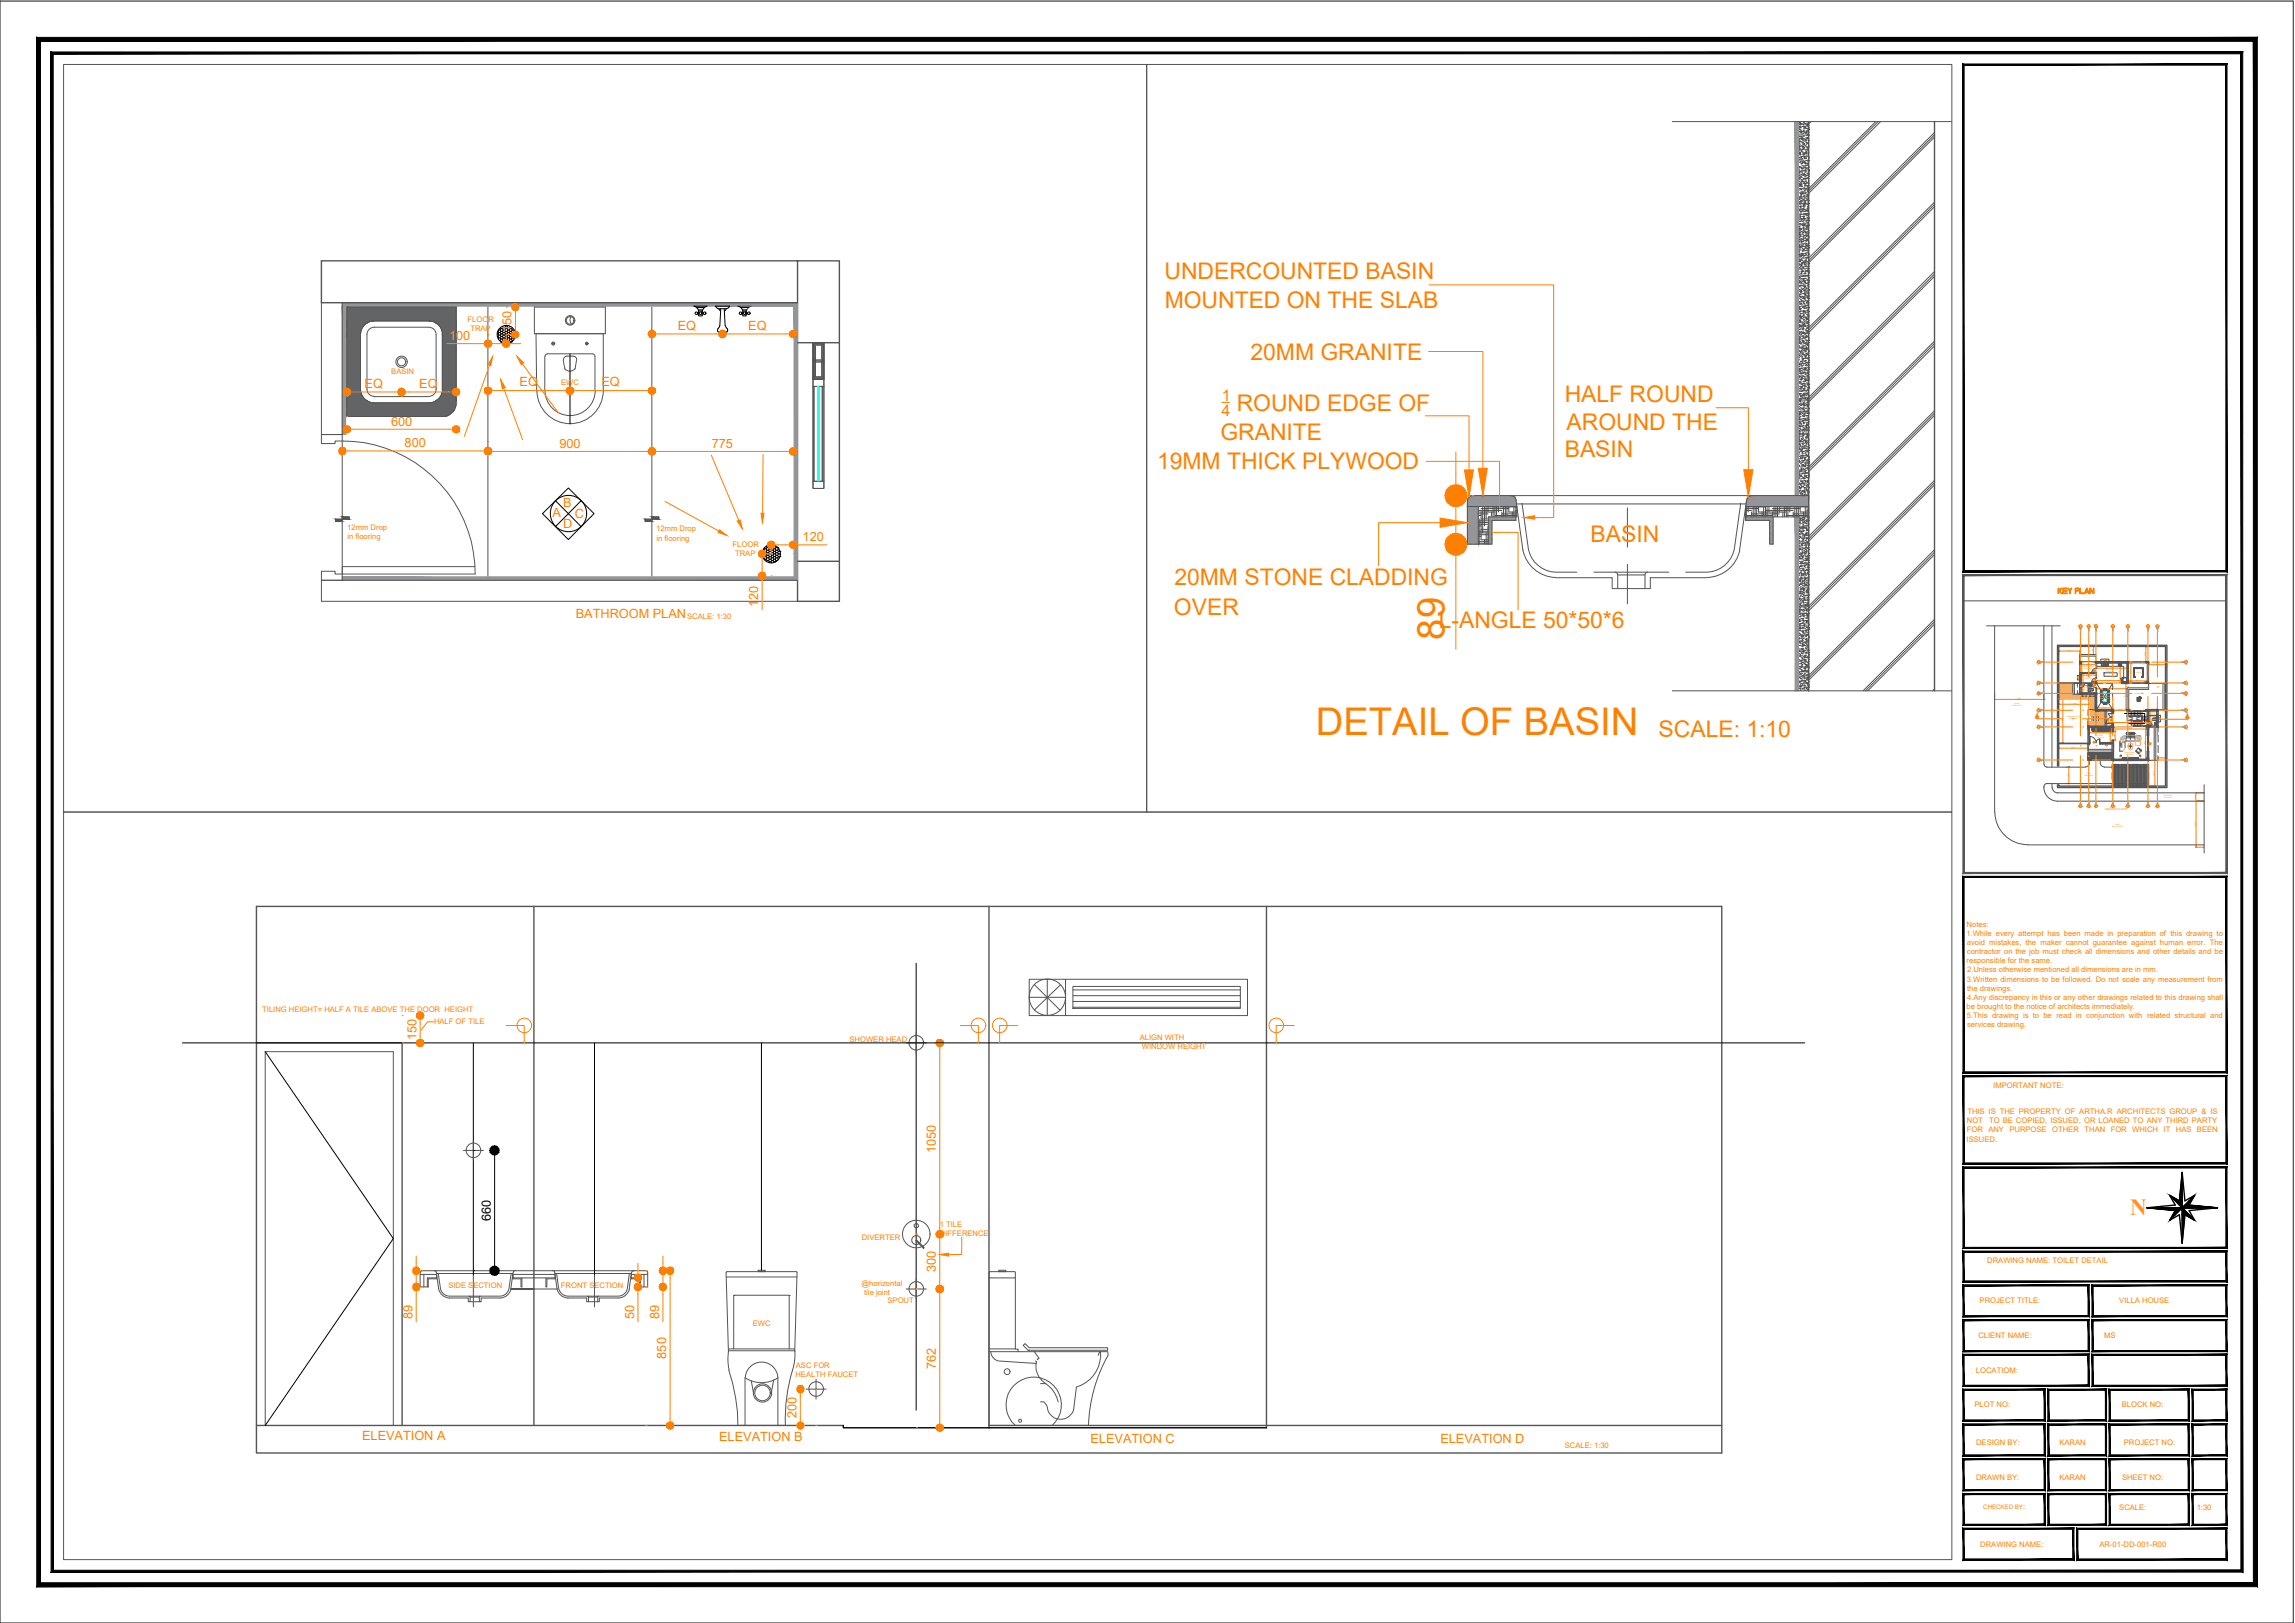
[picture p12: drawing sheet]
<svg xmlns="http://www.w3.org/2000/svg" width="420mm" height="297mm" viewBox="0 0 420 297" stroke-linecap="round" stroke-linejoin="round" font-family="sans-serif">
<defs><g id="words">
<g font-size="7" fill="#ff7f00">
<text x="264.5" y="117.1" transform="rotate(-90 264.5 117.1)">89</text>
<text x="240.9" y="134.4">DETAIL OF BASIN</text>
</g>
<g font-size="4.2" fill="#ff7f00">
<text x="213.2" y="51">UNDERCOUNTED BASIN</text>
<text x="213.2" y="56.4">MOUNTED ON THE SLAB</text>
<text x="228.9" y="65.8">20MM GRANITE</text>
<text x="226.4" y="75.2">ROUND EDGE OF</text>
<text x="286.5" y="73.6">HALF ROUND</text>
<text x="223.4" y="80.5">GRANITE</text>
<text x="286.5" y="83.7">BASIN</text>
<text x="286.8" y="78.6">AROUND THE</text>
<text x="211.8" y="85.8">19MM THICK PLYWOOD</text>
<text x="291.2" y="99.1">BASIN</text>
<text x="215" y="107.1">20MM STONE CLADDING</text>
<text x="214.9" y="112.5">OVER</text>
<text x="263.4" y="114.9">L-ANGLE 50*50*6</text>
<text x="303.7" y="134.9">SCALE: 1:10</text>
</g>
<text font-size="4.2" fill="#f8991e" x="390" y="222.3">N</text>
<g font-size="2.9" fill="#ff7f00">
<text x="223.6" y="76.1">4</text>
<text x="223.7" y="73.3">1</text>
</g>
<g font-size="2.3" fill="#ff7f00">
<text x="82.2" y="62.2">100</text>
<text x="93.6" y="60.7" transform="rotate(-90 93.6 60.7)">150</text>
<text x="124.1" y="60.3">EQ</text>
<text x="137" y="60.3">EQ</text>
<text x="66.8" y="70.9">EQ</text>
<text x="76.8" y="70.9">EQ</text>
<text x="95.1" y="70.7">EQ</text>
<text x="110.1" y="70.7">EQ</text>
<text x="71.6" y="77.9">600</text>
<text x="74.1" y="81.9">800</text>
<text x="102.4" y="81.9">900</text>
<text x="130.3" y="81.9">775</text>
<text x="101.1" y="94.6">A</text>
<text x="103.1" y="92.8">B</text>
<text x="105.2" y="94.7">C</text>
<text x="103.1" y="96.6">D</text>
<text x="146.9" y="99">120</text>
<text x="105.4" y="113">BATHROOM PLAN</text>
<text x="138.8" y="111.2" transform="rotate(-90 138.8 111.2)">120</text>
<text x="76.2" y="190.4" transform="rotate(-90 76.2 190.4)">150</text>
<text x="171.3" y="211.1" transform="rotate(-90 171.3 211.1)">1050</text>
<text x="171.3" y="232.8" transform="rotate(-90 171.3 232.8)">300</text>
<text x="75.5" y="241.4" transform="rotate(-90 75.5 241.4)">89</text>
<text x="116.1" y="241.3" transform="rotate(-90 116.1 241.3)">50</text>
<text x="120.6" y="241.4" transform="rotate(-90 120.6 241.4)">89</text>
<text x="122" y="248.7" transform="rotate(-90 122 248.7)">850</text>
<text x="171.3" y="250.5" transform="rotate(-90 171.3 250.5)">762</text>
<text x="66.3" y="263.6">ELEVATION A</text>
<text x="131.7" y="263.7">ELEVATION B</text>
<text x="145.8" y="259.5" transform="rotate(-90 145.8 259.5)">200</text>
<text x="199.6" y="264.1">ELEVATION C</text>
<text x="263.7" y="264.1">ELEVATION D</text>
</g>
<text font-size="2.3" x="89.8" y="223.5" transform="rotate(-90 89.8 223.5)">660</text>
<g font-size="1.4" fill="#ff7f00">
<text x="85.6" y="58.9">FLOOR</text>
<text x="86.1" y="60.5">TRAP</text>
<text x="71.6" y="68.4">BASIN</text>
<text x="102.7" y="70.5">EWC</text>
<text x="63.6" y="96.9">12mm Drop</text>
<text x="63.6" y="98.6">in flooring</text>
<text x="120.1" y="97.3">12mm Drop</text>
<text x="120.2" y="99">in flooring</text>
<text x="134.1" y="100.1">FLOOR</text>
<text x="134.6" y="101.8">TRAP</text>
<text x="125.8" y="113.3">SCALE: 1:30</text>
<text x="360" y="171.3">1.While every attempt has been made in preparation of this drawing to</text>
<text x="360" y="169.6">Notes:</text>
<text x="360.1" y="172.9">avoid mistakes, the maker cannot guarantee against human error. The</text>
<text x="360" y="176.3">responsible for the same.</text>
<text x="360.1" y="174.6">contractor on the job must check all dimensions and other details and be</text>
<text x="360.1" y="179.6">3.Written dimensions to be followed. Do not scale any measurement from</text>
<text x="360.1" y="178">2.Unless otherwise mentioned all dimensions are in mm.</text>
<text x="48" y="185.2">TILING HEIGHT= HALF A TILE ABOVE THE DOOR HEIGHT</text>
<text x="360" y="184.6">be brought to the notice of architects immediately.</text>
<text x="360.1" y="181.3">the drawings.</text>
<text x="360.1" y="183">4.Any discrepancy in this or any other drawings related to this drawing shall</text>
<text x="79.5" y="187.4">HALF OF TILE</text>
<text x="155.5" y="190.7">SHOWER HEAD</text>
<text x="208.7" y="190.4">ALIGN WITH</text>
<text x="360.1" y="186.3">5.This drawing is to be read in conjunction with related structural and</text>
<text x="360.1" y="188">services drawing.</text>
<text x="209" y="192.1">WINDOW HEIGHT</text>
<text x="360.2" y="203.9">THIS IS THE PROPERTY OF ARTHA.R ARCHITECTS GROUP &amp; IS</text>
<text x="364.9" y="199.1">IMPORTANT NOTE:</text>
<text x="360" y="208.9">ISSUED.</text>
<text x="360.1" y="205.6">NOT</text>
<text x="360.1" y="207.2">FOR</text>
<text x="364" y="207.2">ANY</text>
<text x="364.2" y="205.6">TO BE COPIED, ISSUED, OR LOANED TO ANY THIRD PARTY</text>
<text x="367.9" y="207.2">PURPOSE</text>
<text x="375.7" y="207.2">OTHER</text>
<text x="381.6" y="207.2">THAN</text>
<text x="386.4" y="207.2">FOR</text>
<text x="390.4" y="207.2">WHICH</text>
<text x="396.1" y="207.2">IT</text>
<text x="398.4" y="207.2">HAS</text>
<text x="402.2" y="207.2">BEEN</text>
<text x="157.8" y="227">DIVERTER</text>
<text x="172" y="224.6">1 TILE</text>
<text x="172.1" y="226.3">DIFFERENCE</text>
<text x="363.8" y="231.1">DRAWING NAME: TOILET DETAIL</text>
<text x="82.1" y="235.7">SIDE SECTION</text>
<text x="102.7" y="235.7">FRONT SECTION</text>
<text x="157.7" y="235.4">@horizontal</text>
<text x="158.2" y="237.1">tile joint</text>
<text x="162.5" y="238.5">SPOUT</text>
<text x="362.4" y="238.5">PROJECT TITLE:</text>
<text x="388" y="238.5">VILLA HOUSE</text>
<text x="137.8" y="242.7">EWC</text>
<text x="362.2" y="244.9">CLIENT NAME:</text>
<text x="385.2" y="244.9">MS</text>
<text x="145.7" y="250.4">ASC FOR</text>
<text x="361.7" y="251.3">LOCATIOM:</text>
<text x="145.6" y="252.1">HEALTH FAUCET</text>
<text x="361.5" y="257.5">PLOT NO:</text>
<text x="388.5" y="257.5">BLOCK NO:</text>
<text x="286.5" y="265">SCALE: 1:30</text>
<text x="361.8" y="264.4">DESIGN BY:</text>
<text x="377" y="264.4">KARAN</text>
<text x="388.8" y="264.4">PROJECT NO:</text>
<text x="361.8" y="270.9">DRAWN BY:</text>
<text x="377" y="270.9">KARAN</text>
<text x="388.5" y="270.8">SHEET NO:</text>
<text x="370.4" y="276.3">:</text>
<text x="388" y="276.4">SCALE:</text>
<text x="402.2" y="276.4">1:30</text>
<text x="362.5" y="283.2">DRAWING NAME:</text>
<text x="384.3" y="283.2">AR-01-DD-001-R00</text>
</g>
<text font-size="1.1" fill="#ff7f00" x="363.1" y="276.3">CHECKED BY</text>
<text font-size=".5" fill="#ff7f00" x="385.4" y="148.3">GROUND FLOOR</text>
<g font-size=".3" fill="#ff7f00">
<text x="378.5" y="119.2">3840</text>
<text x="380.8" y="114.7">1</text>
<text x="382.3" y="114.7">2</text>
<text x="383.2" y="119.4" transform="rotate(-90 383.2 119.4)">1470</text>
<text x="383.6" y="114.7">3</text>
<text x="386.7" y="114.7">4</text>
<text x="389.5" y="114.7">5</text>
<text x="393.1" y="114.7">6</text>
<text x="394.9" y="114.7">7</text>
<text x="373.1" y="121.3">A</text>
<text x="373.1" y="125.1">B</text>
<text x="380.4" y="124.1">V1</text>
<text x="381.1" y="122.4" transform="rotate(-90 381.1 122.4)">2000</text>
<text x="381.3" y="125.5">1275</text>
<text x="381.3" y="124.4" transform="rotate(-90 381.3 124.4)">1700</text>
<text x="381.3" y="122.1">UTILITY AREA</text>
<text x="381.6" y="122.4">2930*2000</text>
<text x="381.7" y="124.3">2700*1700</text>
<text x="381.8" y="123.9">STORE</text>
<text x="381.9" y="121.7">2930</text>
<text x="382" y="123.6">2700</text>
<text x="385.6" y="123">5580*3540</text>
<text x="385.7" y="122.7">KITCHEN</text>
<text x="385.8" y="124.6">4580</text>
<text x="386.3" y="122.3">5580</text>
<text x="388.2" y="123.4" transform="rotate(-90 388.2 123.4)">3540</text>
<text x="390.1" y="123.4" transform="rotate(-90 390.1 123.4)">3540</text>
<text x="391" y="123.2">POOJA</text>
<text x="391.1" y="124.6">3470</text>
<text x="392.8" y="120" transform="rotate(-90 392.8 120)">2770</text>
<text x="394.6" y="121.7">3110</text>
<text x="400.1" y="121.3">A</text>
<text x="400.1" y="125.1">B</text>
<text x="368.5" y="129.3">9000 WIDTH</text>
<text x="368.9" y="128.9">ROAD</text>
<text x="369.4" y="128">9000</text>
<text x="372.8" y="131.4">X</text>
<text x="373.1" y="127">C</text>
<text x="373.1" y="130.1">D</text>
<text x="377.3" y="127">POOL DECK</text>
<text x="378.4" y="131.2">SWIMMING POOL</text>
<text x="378.9" y="131.6">5790*8060</text>
<text x="379.5" y="128.9">5790</text>
<text x="381.3" y="126.3" transform="rotate(-90 381.3 126.3)">1700</text>
<text x="381.5" y="127.3">V1</text>
<text x="382.9" y="127.3">V1</text>
<text x="384.4" y="127.6">DINING AREA</text>
<text x="384.5" y="127.9">5360.59*4770</text>
<text x="385" y="129.6">2930</text>
<text x="386" y="126">5360,59</text>
<text x="387.9" y="130">2500</text>
<text x="389.2" y="127.8" transform="rotate(-90 389.2 127.8)">4770</text>
<text x="390.8" y="127">COURTYARD</text>
<text x="393.4" y="130.8">1500*2890</text>
<text x="393.6" y="131.9" transform="rotate(-90 393.6 131.9)">2890</text>
<text x="393.7" y="130.5">TOILET</text>
<text x="400.1" y="127">C</text>
<text x="400.1" y="130.1">D</text>
<text x="400.3" y="131.5">X</text>
<text x="373.1" y="133.1">E</text>
<text x="377.7" y="132.3" transform="rotate(-90 377.7 132.3)">8060</text>
<text x="379.3" y="136.9">5345</text>
<text x="383.9" y="135">4195*2770</text>
<text x="384" y="134.7">FOYER</text>
<text x="384.3" y="134.1">4195</text>
<text x="385.4" y="136.4">W1</text>
<text x="386.3" y="134.8" transform="rotate(-90 386.3 134.8)">2770</text>
<text x="387.2" y="134.9" transform="rotate(-90 387.2 134.9)">1600</text>
<text x="389" y="137.8">LIVING ROOM</text>
<text x="389.7" y="133.4">6200</text>
<text x="392.8" y="136.3" transform="rotate(-90 392.8 136.3)">6050</text>
<text x="393.8" y="132.8">1500</text>
<text x="400.1" y="133.1">E</text>
<text x="373.1" y="139.2">F</text>
<text x="378.8" y="142.2" transform="rotate(-90 378.8 142.2)">3000</text>
<text x="381.6" y="142">3000 WIDTH</text>
<text x="382" y="141.7">ROAD</text>
<text x="389.2" y="138.1">6200*6050</text>
<text x="394.5" y="142.1" transform="rotate(-90 394.5 142.1)">4679,98</text>
<text x="395.5" y="138.7">1380</text>
<text x="400.1" y="139.2">F</text>
<text x="380.8" y="147.7">1</text>
<text x="382.3" y="147.7">2</text>
<text x="383.6" y="147.7">3</text>
<text x="386.7" y="147.7">4</text>
<text x="389.5" y="147.7">5</text>
<text x="393.1" y="147.7">6</text>
<text x="394.9" y="147.7">7</text>
<text x="396.1" y="146">1500 WIDTH</text>
<text x="396.2" y="145.7">FOOTPATH</text>
<text x="402" y="146.2" transform="rotate(-90 402 146.2)">1500</text>
<text x="386.7" y="151.4">8443.13 WIDTH</text>
<text x="387.3" y="151">ROAD</text>
<text x="402" y="151.3" transform="rotate(-90 402 151.3)">8443,13</text>
</g>
<g font-size=".2" fill="#ff7f00">
<text x="383.2" y="122.8">D4</text>
<text x="383.3" y="125.5">D4</text>
<text x="383.3" y="124.5">D4</text>
<text x="385.2" y="120.9">W2</text>
<text x="386.3" y="131.9">D1</text>
<text x="395.2" y="131.6">V2</text>
<text x="383.2" y="135.9">D1</text>
<text x="393.3" y="132.4">D4</text>
<text x="393.4" y="136.2">D5</text>
</g>
</g></defs>
<!-- layer: ext wall -->
<path d="M331.1 22.3v104.1M354.2 22.3v104.1M146 47.7v62.4h7.7v-62.4h-94.9v7.7h87.2M146 62.7h7.7M146 102.7h7.7M46.9 165.9h268.3v100h-268.3zM97.7 165.9v95M181.1 165.9v95.4M231.9 165.9v95.4M46.9 190.9h26.7v70M46.9 260.9h107.5M181.1 260.9h134.1" fill="none" stroke="#545454" stroke-width=".25"/>
<!-- layer: Door -->
<g fill="none" stroke="#545454" stroke-width=".18">
<path d="M58.8 79.5h3.9v1.2h-1.4v.5h-2.5zM62.7 80.7a24.3 24.3 0 0 1 24.3 24.4h-24.3v-1.4h24.3M58.8 104.5h2.5v.6h1.4v1.1h-3.9zM382.5 136.1h.1M382.5 135.9h.1M382.5 136.1h.1v-.2v.2M382.5 136.2h.1M382.5 136v.1M382.6 135.9h.1M382.6 134.8v1.1zM382.6 135.7h.1M382.6 134.9h.1"/>
<path d="M382.6 134.8a1.16 1.16 0 0 1 1.2 1.2M384.4 135.2v.7zM384.4 135.2a.65 .65 0 0 0-.6 .7M384.4 135.7h.1M384.4 135.4h.1M384.4 136.1v-.2v.2h.1M384.4 135.9h.1M384.4 136.2h.1M384.5 135.9h.1M384.5 136.1h.1M384.5 136v.1M385.6 132.4h1.1z"/>
<path d="M385.7 132.4h.1M386 130.6h.7zM386 130.6a.72 .72 0 0 0 .7 .7M386.2 130.6h.1M386.5 130.6h.1M386.5 132.4h.1M386.7 130.5l.2 .1zM386.7 130.5h.1M386.7 132.4h.1M386.7 132.5h.1M386.7 132.4h.2zM386.7 130.6h.1"/>
<path d="M386.7 132.5h.2M386.8 131.3a1.16 1.16 0 0 0-1.2 1.1M386.9 130.5h.1M386.9 132.5h.1M393.2 137.5l.1 .1zM393.2 136.8h.1M393.2 136.1h.1M393.2 135.4h.1M393.2 134.6h.1zM393.2 134.6v1.4M393.2 136.1v1.4M393.2 135.4v.6v-.6"/>
<path d="M393.3 135.3h.1M393.3 134.7h.1M393.3 137.5h.1M393.3 136.9h.1M393.2 134.7v.6M393.2 136.1v.7M393.2 136.9v.6M393.3 136.1v.2M393.3 134.7v.6v-.6M393.3 135.9v.1M393.3 135.3v2.2M48.6 260.9v-68.4h23.4v68.4"/>
</g>
<!-- layer: bath fur -->
<g fill="none" stroke="#545454" stroke-width=".18">
<path d="M68.5 58.7h10M68.5 58.7a2.52 2.52 0 0 0-2.5 2.5v10a2.52 2.52 0 0 0 2.5 2.5h10a2.52 2.52 0 0 0 2.5-2.5M78.5 58.7a2.52 2.52 0 0 1 2.5 2.5M97.8 56.2h13v4.9h-13zM104.5 57.9a1.21 1.21 0 0 0 .1 1.4M135.1 56h2.4M137.5 56a1.25 1.25 0 0 0-.8 .9M68.5 72.6h10M68.5 72.5a1.33 1.33 0 0 1-1.3-1.3v-10a1.33 1.33 0 0 1 1.3-1.3h10a1.33 1.33 0 0 1 1.3 1.3v10a1.33 1.33 0 0 1-1.3 1.3M81 61.2v10M83.5 73.7a2.52 2.52 0 0 1-2.5 2.5M83.5 73.7v-17.5h-20v20h17.5"/>
<path d="M98.3 71.6l-.2-10.5h12.3v10.5M98.3 71.5a6.1 6.1 0 0 0 6.1 6 6.1 6.1 0 0 0 6-6M99.7 65.3v6.2M99.8 71.5a4.6 4.6 0 0 0 4.6 4.6 4.6 4.6 0 0 0 4.6-4.6M100.2 64.8h8.2h.3l.2 .4M100.3 64.8h-.3l-.2 .4M101 62.9h.5M101.3 62.6v.5M103.1 66l.3 1.5M103.2 65.9l.1-.5 .5-.2h1.3l.4 .4 .1 .3M105.3 67.5a1.21 1.21 0 0 1-1.9 0M105.5 66l-.2 1.5"/>
<path d="M107.1 62.9h.6M107.4 62.6v.5M108.9 65.3v6.2M61.4 95h1.3v.4h-1.3zM62.7 94.6h1.2v.4h-1.2zM118.1 95h1.2v.4h-1.2zM119.3 94.6h1.3v.4h-1.3zM268.6 92.7h9.1v1.9h-5.2v5M270.6 92.7v6.9M276.6 90.7h.1M276.6 90.7a.99 .99 0 0 1 1 .9M277.5 91.6l1.3 9.1a6.3 6.3 0 0 0 6 5"/>
<path d="M277.6 92.2h42.1M278.6 92.1l1.2 8.5a5.3 5.3 0 0 0 5 4.1h3.9M297.9 92.9v7.2M318.7 92.1l-1.2 8.5a5.3 5.3 0 0 1-5 4.1h-3.9M319.6 92.7v1.9h11.5M319.6 92.7v2.5h4.4v4.4h.6v-5M319.6 92.7h11.5M319.7 91.6l-1.2 9.1M320.8 90.7a.99 .99 0 0 0-1 .9M331.1 90.7h-61.5a.99 .99 0 0 0-1 1v7.9h4.5v-4.4h4.4v-.6M284.8 105.7h10.3v2h7v-2h10.4M291.8 104.7h3.9l.3 .2 .2 .3v2.5"/>
<path d="M295.7 104.7h5.9M296.2 105.2h5M297.9 103.3v7.2M305.5 104.7h-4l-.3 .2v2.8M318.5 100.7a6.3 6.3 0 0 1-6 5M382.4 126v.5M382.4 125.5v.2h.4M382.4 125.4h.1M382.4 125.5h.1M382.4 125.2v.5M382.4 126h.1M382.4 126.5h.1"/>
<path d="M382.4 125.4v.1M382.4 125.9h.2M382.4 126.6h.2M382.5 125.3v.3M382.5 125.3h.1M382.5 125.6h.1M382.5 125.2h.3M382.5 125.7h.3M382.6 125.4l-.2 .1M382.6 126h.1M382.6 126.5h.1M382.6 125.4l-.1 .1"/>
<path d="M382.7 125.5h.1M382.7 126v.5M382.7 126.4l.1 .1M382.7 126.1h.1M382.7 126.4h.1M382.7 126.1v.3M382.8 126.4h.1M382.8 125.3h.1M382.8 125.6h.1M382.8 126h-.1M382.8 126h.3M382.8 126h.1"/>
<path d="M382.8 126.1h.3M382.8 125.2h-.4v.1M382.8 125.2h.1M382.8 125.7h.1M382.8 125.3v.3M382.9 125.2v.5M383.1 126.4h-.2M383.1 126l.1 .1M383.1 126h.1M383.1 126.1l.1 .2-.1 .2M383.2 126.1h.1M383.2 126.4h-.1"/>
<path d="M383.2 126.3l-.1 .1M383.3 126.2v.1M393.4 131h1.4M394 131.7l.1 .1M394.1 131.5v.2l.2 .1M394.1 131.6v.1M394.1 131.5l-.1 .1M394.1 131.8h.2M394.3 131.4l-.2 .1M394.3 131.8h.2M394.3 131.5h.2M394.4 132.2h.4v.2"/>
<path d="M394.4 132.3h.1M394.4 132.7h.1M394.4 132.3v.4M394.5 132.3h.1M394.5 132.7h.1M394.5 132.3h.3M394.5 132.3v.4M394.5 132.7h.3M394.5 131.4h.1M394.5 131.5h.1M394.5 131.6h.1M394.5 131.8h.1"/>
<path d="M394.5 131.5v.3M394.6 131.5l-.5 .1M394.6 131.8h-.1M394.6 132.5h.1M394.6 131.4h.1M394.6 131.9h.1M394.6 132.4l.2 .1M394.6 131.4v.5M394.6 131.3h.2M394.6 131.9h.2M394.7 132.4h.1M394.7 132.4l.1 .1"/>
<path d="M394.8 132.3h.1M394.8 132.7h.1M394.8 132.5h.1M394.8 132.3v.4M394.8 132.6v.1h-.4M394.8 132.4h.1M394.8 132.6h.1M394.8 132.2h.1M394.8 131.4h.1M394.8 131.9h.1M394.8 131.4v.5M394.8 132.2v.5"/>
<path d="M165.9 190.9h3.7M167.7 189v3.7M84.8 210.6h3.7M86.7 208.7v3.7M76.9 233.2h3v.7h-1.7v1.6M76.9 232.9v2.6h1.5v-1.5h1.5v-.1M77.6 233.2v2.3M79.5 232.6h.1M79.6 232.6l.3 .2M79.9 232.9l.4 3a2.1 2.1 0 0 0 2 1.7h3.4v.6h2.4v-.6h3.4a2.1 2.1 0 0 0 2.1-1.7M79.9 233.1h14M80.2 233l.4 2.8 .5 .9 .6 .4 .6 .1h3.7l.1 1"/>
<path d="M85.9 237.2h2M86.1 237.4h1.7M86.7 233.3v5.9M93.6 233l-.4 2.8-.5 .9-.5 .4-.7 .1h-3.7v1M93.9 233.2h7.7v.8h-1.5v1.5h-.2v-1.6M93.9 233.2v.7h7.7M93.9 233.2v.8h1.5v1.5h.1v-1.6M93.9 232.9l-.4 3M94.3 232.6l-.3 .2M97.7 235.9h-4.2h8.5M101.2 232.6l.4 .2M101.6 233.1h14"/>
<path d="M101.6 232.9l.4 3M101.9 233l.4 2.8 .5 .9 .5 .4 .7 .1h3.7v1M102 235.9a2.1 2.1 0 0 0 2 1.7h3.4v.6h2.3v-.6h3.5M107.6 237.2h2M107.7 237.4h1.7M108.8 233.3v5.9M115.2 235.9a2.1 2.1 0 0 1-2 1.7M115.2 233l-.3 2.8-.5 .9-.6 .4-.6 .1h-3.7l-.1 1M115.6 232.9l-.4 3M116 232.6h.1M116 232.6l-.3 .2M117.9 233.2v2.3"/>
<path d="M118.2 232.6h-40.9l-.3 .3M118.3 232.6l.3 .3M118.6 233.2h-3v.7h1.7v1.6M118.6 232.9v2.6h-1.5v-1.5h-1.5v-.1M132.9 232.9l.5 14.3a10.3 10.3 0 0 0 .1 3.6M132.9 233.7h13M133 232.9l.1-.2h12.7l.1 .2M134.3 237.1v9.8M134.4 237.1h.1M134.4 237.1h10.1M138.8 232.5h1.3v.2h-1.3zM144.5 237.1h.1"/>
<path d="M144.5 237.1v9.8M145.9 232.9l-.4 14.4M165.9 235.9h3.7M167.7 234v3.7M167.8 226.9l1.4 1.4-.1 .2-1.4-1.4zM181.1 232.9v28h18.2a28 28 0 0 1 3.5-12.8M181.1 233.9h4.8M182.8 232.5h1.3v.2h-1.3zM185.9 232.9l-.2-.2h-4.4l-.2 .2M185.9 232.9v14h.5v.5M133.3 246.9h12.2M133.4 247.2h12"/>
<path d="M133.4 250.8a32.5 32.5 0 0 1 1.7 10.1h8.7M136.4 252.2v8.7M137.5 252.7l.4 2.1M141.6 252.5l-.4 2.3M142.4 252.1a2.98 2.98 0 0 0-3-2.8 2.98 2.98 0 0 0-3 2.8 5.4 5.4 0 0 0 6 .1M142.4 252.2v8.7M145.5 247.3a14.4 14.4 0 0 1-.9 5.4 30.5 30.5 0 0 0-.8 8.2M147.6 254.2h3.7M149.4 252.4v3.7M181.1 247.4h20.4a6.2 6.2 0 0 1-4.4 6.5l-.5 4.1a2.49 2.49 0 0 1-2.7 1.7 2.49 2.49 0 0 1-2.2-2.3 1.06 1.06 0 0 0-1.2-.8M181.1 246.9h4.8M181.4 247.4l.3 .9 .4 .5 .6 .3 7 .4"/>
<path d="M188.2 247.1l-.9-.9 .4-.3 .7 .8h14.4v.4h-14.5M188.3 247.1h.1M189.4 247.4l.8 1.2-.3 .2v-.1M189.6 249.1l.1 .1a4 4 0 0 0 2.2 4.4 5.4 5.4 0 0 1 1.8 3M190.5 253.2h1M202.7 247.4h-1.4l-.3 .7M202.8 247.4v.7M141.1 260.9h.1M185.9 260.9a5.1 5.1 0 0 1-.3-7.3 5.1 5.1 0 0 1 7.3 0 5.1 5.1 0 0 1-.3 7.3"/>
<circle cx="104.4" cy="58.6" r=".87"/>
<circle cx="104.4" cy="58.6" r=".7"/>
<circle cx="73.5" cy="66.2" r="1.04"/>
<circle cx="73.5" cy="66.2" r=".74"/>
<circle cx="101.3" cy="62.9" r=".28"/>
<circle cx="107.4" cy="62.9" r=".23"/>
<circle cx="167.7" cy="190.8" r="1.33"/>
<circle cx="86.7" cy="210.5" r="1.33"/>
<circle cx="167.7" cy="225.9" r="2.52"/>
<circle cx="167.7" cy="235.9" r="1.33"/>
<circle cx="167.7" cy="227" r=".83"/>
<circle cx="167.7" cy="224.3" r=".4"/>
<circle cx="139.6" cy="254.9" r="1.67"/>
<circle cx="139.6" cy="254.9" r="1.42"/>
<circle cx="149.4" cy="254.2" r="1.33"/>
<circle cx="184.4" cy="251" r=".53"/>
<circle cx="186.8" cy="260" r=".28"/>
</g>
<!-- layer: GUIDE LINE -->
<g fill="none" stroke="#000" stroke-width=".18">
<path d="M91.6 60l.1 .1M92 59.7l.1 .2M92.1 59.9h.3M92.1 59.9l-.1 .2M92.4 59.9l.1 .2M92.5 59.6v.1M92.5 59.7h.3M92.5 59.7l-.1 .2M92.8 59.7l.2 .2M92.9 59.6l-.1 .1M93 59.9h.2M93 59.9l-.2 .2"/>
<path d="M93.2 59.9l.2 .2M93.3 59.7l-.1 .2M93.8 60l-.2 .1M127.5 56.3h1.5M127.7 57.3h.2M127.7 57.5h.2M127.8 56.7h.9M127.9 56.9h.7v.9h-.7zM127.9 56.9a1.24 1.24 0 0 0-.9-.9h2.4a1.25 1.25 0 0 0-.8 .9M128.6 57.3h.2M128.6 57.5h.2M131.4 56.5h1.7"/>
<path d="M131.6 56.5l.3 .4M131.6 60l-.1 .2M131.8 59.6l-.2 .3M132 56.5l-.2 3.1M132.6 56.5l.2 3.1M132.8 59.6l.2 .3M132.9 56.5l-.3 .4M132.9 60l.2 .2M133.6 56h-2.6l.4 .4M133.6 56l-.4 .4M135.1 56a1.25 1.25 0 0 1 .9 .9M135.6 56.3h1.5"/>
<path d="M135.8 57.3h.2M135.8 57.5h.2M135.9 56.7h.8M136 56.9h.6v.9h-.6zM136.6 57.3h.3M136.6 57.5h.3M91 61.1h.2M91.1 61.6h.1M91.1 60.6h.1M91.2 61.6l.1 .2M91.2 61.1l.1 .2M91.2 60.6l.1 .3"/>
<path d="M91.3 60.3v.1M91.3 60.4h.3M91.3 60.9h.3M91.3 61.3h.3M91.3 61.8h.3M91.3 60.4l-.1 .2M91.3 60.9l-.1 .2M91.3 61.3l-.1 .3M91.3 61.8l-.1 .2M91.4 62.3h.2M91.6 62.3l.1 .3M91.6 61.8l.1 .2"/>
<path d="M91.6 61.3l.1 .3M91.6 60.9l.1 .2M91.6 60.4l.1 .2M91.7 60.1h.3M91.7 60.6h.3M91.7 61.1h.3M91.7 61.6h.3M91.7 62h.3M91.7 62.6h.3M91.7 60.1l-.1 .3M91.7 60.6l-.1 .3M91.7 61.1l-.1 .2"/>
<path d="M91.7 61.6l-.1 .2M91.7 62l-.1 .3M91.7 62.6h.1M92 62.6l.1 .2M92 62l.1 .3M92 61.6l.1 .2M92 61.1l.1 .2M92 60.6l.1 .3M92 60.1l.1 .3M92.1 60.4h.3M92.1 60.9h.3M92.1 61.3h.3"/>
<path d="M92.1 61.8h.3M92.1 62.3h.3M92.1 62.8h.3M92.1 60.4l-.1 .2M92.1 60.9l-.1 .2M92.1 61.3l-.1 .3M92.1 61.8l-.1 .2M92.1 62.3l-.1 .3M92.1 62.8h.1M92.4 62.8l.1 .1M92.4 62.3l.1 .3M92.4 61.8l.1 .2"/>
<path d="M92.4 61.3l.1 .3M92.4 60.9l.1 .2M92.4 60.4l.1 .2M92.5 60.1h.3M92.5 60.6h.3M92.5 61.1h.3M92.5 61.6h.3M92.5 62h.3M92.5 62.6h.3M92.5 60.1l-.1 .3M92.5 60.6l-.1 .3M92.5 61.1l-.1 .2"/>
<path d="M92.5 61.6l-.1 .2M92.5 62l-.1 .3M92.5 62.6l-.1 .2M92.8 62.6l.2 .2M92.8 62l.2 .3M92.8 61.6l.2 .2M92.8 61.1l.2 .2M92.8 60.6l.2 .3M92.8 60.1l.2 .3M93 60.4h.2M93 60.9h.2M93 61.3h.2"/>
<path d="M93 61.8h.2M93 62.3h.2M93 62.8h.2M93 60.4l-.2 .2M93 60.9l-.2 .2M93 61.3l-.2 .3M93 61.8l-.2 .2M93 62.3l-.2 .3M93 62.8l-.1 .1M93.2 62.8h.1M93.2 62.3l.2 .3M93.2 61.8l.2 .2"/>
<path d="M93.2 61.3l.2 .3M93.2 60.9l.2 .2M93.2 60.4l.2 .2M93.4 60.1h.2M93.4 60.6h.2M93.4 61.1h.2M93.4 61.6h.2M93.4 62h.2M93.4 62.6h.2M93.4 60.1l-.2 .3M93.4 60.6l-.2 .3M93.4 61.1l-.2 .2"/>
<path d="M93.4 61.6l-.2 .2M93.4 62l-.2 .3M93.4 62.6l-.2 .2M93.6 62.6h.1M93.6 62l.2 .3M93.6 61.6l.2 .2M93.6 61.1l.2 .2M93.6 60.6l.2 .3M93.6 60.1l.2 .3M93.8 60.4h.3M93.8 60.9h.3M93.8 61.3h.3"/>
<path d="M93.8 61.8h.3M93.8 62.3h.1M93.8 60.4l-.2 .2M93.8 60.9l-.2 .2M93.8 61.3l-.2 .3M93.8 61.8l-.2 .2M93.8 62.3l-.2 .3M94.1 61.8v.2M94.1 61.3l.1 .3M94.1 60.9l.1 .2M94.1 60.4l.1 .2M94.1 60.4h.1"/>
<path d="M94.2 60.6h.1M94.2 61.1h.1M94.2 61.6h.1M94.2 60.6l-.1 .3M94.2 61.1l-.1 .2M94.2 61.6l-.1 .2M104.4 64.8v12.8M131.4 60.2a.69 .69 0 0 0 .6 .9M131.6 60.7a1.21 1.21 0 0 0 1.4 0M131.9 61h.7M133.2 60.2a.66 .66 0 0 1-.6 .9M99.3 94l4.8-4.7 4.7 4.7-4.7 4.7z"/>
<path d="M101.7 96.4l2.4-2.4 2.3 2.4M101.7 91.6l2.4 2.4 2.3-2.4M140.3 100h.1M140.3 100l.1 .2M140.7 99.8l.1 .2M140.8 100h.3M140.8 100l-.1 .2M141.1 100l.2 .2M141.3 99.7h.1M141.3 99.7l-.2 .3M141.6 99.8l.1 .2M141.7 100h.2"/>
<path d="M141.7 100l-.2 .2M141.9 100l.2 .2M142 99.9l-.1 .1M139.5 101.5l.1 .1M139.5 101l.1 .2M139.6 101.2h.3M139.6 101.6h.3M139.6 101.2l-.1 .1M139.6 101.6v.1M139.7 100.7h.2M139.7 102.1h.2M139.9 102.1l.1 .2"/>
<path d="M139.9 101.6l.1 .3M139.9 101.2l.1 .2M139.9 100.7l.1 .2M139.9 100.3l.1 .1M140 100.4h.3M140 100.9h.3M140 101.4h.3M140 101.9h.3M140 102.3h.3M140 100.4l-.1 .3M140 100.9l-.1 .3M140 101.4l-.1 .2"/>
<path d="M140 101.9l-.1 .2M140 102.3v.2M140.3 102.3l.1 .3M140.3 101.9l.1 .2M140.3 101.4l.1 .2M140.3 100.9l.1 .3M140.3 100.4l.1 .3M140.4 100.2h.3M140.4 100.7h.3M140.4 101.2h.3M140.4 101.6h.3M140.4 102.1h.3"/>
<path d="M140.4 102.6h.3M140.4 100.2l-.1 .2M140.4 100.7l-.1 .2M140.4 101.2l-.1 .2M140.4 101.6l-.1 .3M140.4 102.1l-.1 .2M140.4 102.6l-.1 .2M140.7 102.6l.1 .2M140.7 102.1l.1 .2M140.7 101.6l.1 .3M140.7 101.2l.1 .2M140.7 100.7l.1 .2"/>
<path d="M140.7 100.2l.1 .2M140.8 100.4h.3M140.8 100.9h.3M140.8 101.4h.3M140.8 101.9h.3M140.8 102.3h.3M140.8 102.8h.3M140.8 100.4l-.1 .3M140.8 100.9l-.1 .3M140.8 101.4l-.1 .2M140.8 101.9l-.1 .2M140.8 102.3l-.1 .3"/>
<path d="M140.8 102.8v.2M141.1 102.8l.2 .2M141.1 102.3l.2 .3M141.1 101.9l.2 .2M141.1 101.4l.2 .2M141.1 100.9l.2 .3M141.1 100.4l.2 .3M141.3 100.2h.2M141.3 100.7h.2M141.3 101.2h.2M141.3 101.6h.2M141.3 102.1h.2"/>
<path d="M141.3 102.6h.2M141.3 100.2l-.2 .2M141.3 100.7l-.2 .2M141.3 101.2l-.2 .2M141.3 101.6l-.2 .3M141.3 102.1l-.2 .2M141.3 102.6l-.2 .2M141.5 102.6l.2 .2M141.5 102.1l.2 .2M141.5 101.6l.2 .3M141.5 101.2l.2 .2M141.5 100.7l.2 .2"/>
<path d="M141.5 100.2l.2 .2M141.7 100.4h.2M141.7 100.9h.2M141.7 101.4h.2M141.7 101.9h.2M141.7 102.3h.2M141.7 102.8h.2M141.7 100.4l-.2 .3M141.7 100.9l-.2 .3M141.7 101.4l-.2 .2M141.7 101.9l-.2 .2M141.7 102.3l-.2 .3"/>
<path d="M141.7 102.8l-.1 .2M141.9 102.8v.1M141.9 102.3l.2 .3M141.9 101.9l.2 .2M141.9 101.4l.2 .2M141.9 100.9l.2 .3M141.9 100.4l.2 .3M142.1 100.2h.3M142.1 100.7h.3M142.1 101.2h.3M142.1 101.6h.3M142.1 102.1h.3"/>
<path d="M142.1 102.6h.2M142.1 100.2l-.2 .2M142.1 100.7l-.2 .2M142.1 101.2l-.2 .2M142.1 101.6l-.2 .3M142.1 102.1l-.2 .2M142.1 102.6l-.2 .2M142.4 100.2h.1M142.4 102.1l.1 .2M142.4 101.6l.1 .3M142.4 101.2l.1 .2M142.4 100.7l.1 .2"/>
<path d="M142.4 100.2l.1 .2M142.5 100.4h.1M142.5 100.9h.3M142.5 101.4h.3M142.5 101.9h.3M142.5 102.3h.1M142.5 100.4l-.1 .3M142.5 100.9l-.1 .3M142.5 101.4l-.1 .2M142.5 101.9l-.1 .2M142.5 102.3l-.1 .2M142.8 101.9h.1"/>
<path d="M142.8 100.9h.1M142.8 101.4v.1M142.8 100.9v.1M142.8 101.8v.1M142.8 101.2v.2M167.7 176.3v81.8M33.4 190.9h297M48.6 192.5l23.4 34.2-23.4 34.2M86.7 190.9v42.4M108.8 190.9v42.4M139.4 190.9v41.6M86.7 210.6h.1"/>
<path d="M90.6 210.6h.1M90.6 212.2v18.7M86.7 232.6h.1M90.6 232.6h.1"/>
<circle cx="127.5" cy="57.3" r=".23"/>
<circle cx="128.2" cy="57.3" r=".23"/>
<circle cx="129" cy="57.3" r=".23"/>
<circle cx="135.6" cy="57.3" r=".23"/>
<circle cx="136.3" cy="57.3" r=".23"/>
<circle cx="137.1" cy="57.3" r=".23"/>
<circle cx="92.7" cy="61.2" r="1.67"/>
<circle cx="104.1" cy="94" r="3.3"/>
<circle cx="141.2" cy="101.4" r="1.67"/>
</g>
<!-- layer: 0 -->
<path d="M154.4 260.9v.4h77.5" fill="none" stroke="#000" stroke-width=".25"/>
<!-- layer: VENT -->
<g fill="none" stroke="#545454" stroke-width=".18">
<path d="M148.8 62.7h2v26.7h-2zM148.8 62.7h2v6.7h-2zM148.8 69.4h2M148.8 70.7h2M148.8 65.9h2M148.8 66.2h2M149 70.7v17.4M149.1 62.9h1.6v6.3h-1.6zM149.3 63.1h1.2v5.9h-1.2zM150.5 70.7v17.4M148.8 88.1h2M380.8 123.6l.1 .8z"/>
<path d="M380.8 124.2h.1M380.8 124.4h.1M380.8 124.2l.1 .2zM380.9 124.4v-.1v.1M380.9 123.7v.5M380.9 123.7l-.1 .5M381.2 126.9h.8zM381.8 126.9h.1M381.8 126.9h.2zM381.8 126.9h-.5h.5M381.9 126.9h.1M382.6 126.9h.8z"/>
<path d="M382.7 126.9h.5zM383.2 126.9h.2zM383.2 126.9h.1M383.3 126.9h.1M394.9 130.9l.1 1.2zM394.9 131.9l.1 .2zM394.9 131.9h.1M394.9 131v.9M394.9 132h.1M395 131v.9M188.4 179.2h6.7v6.7h-6.7zM191.7 179.2v6.7"/>
<path d="M195.1 179.2h33.3v6.7h-33.3zM188.4 182.5h6.7M189.4 180.2l4.7 4.7M194.1 180.2l-4.7 4.7M196.4 180.5h30.7v4.1h-30.7zM196.4 181.2h30.7M196.4 182.2h30.7M196.4 183.3h30.7M196.4 184.3h30.7"/>
<circle cx="191.7" cy="182.5" r="3.3"/>
</g>
<!-- layer: TEXT -->
<g fill="none" stroke="#ff7f00" stroke-width=".18">
<path d="M92.7 56.2h.1M94.4 56.2h.1M94.4 57.6v2.3M63.5 76.3h.1M63.5 78.6h.1M63.5 72.5h.1M63.5 71.7h.1M64.8 78.6h17.4M64.8 71.7h7.4M73.5 72.5h.1M73.5 71.7h.1M74.8 71.7h7.4"/>
<path d="M81.8 62.9h6.2M83.5 73.8h.1M83.5 78.6h.1M83.5 71.7h.1M89.3 71.5h.1M89.3 61.2h.1M89.3 62.9h.1M90.7 71.5h12.3M92.7 61.2h.1M92.7 62.9h.1M94 62.9h1.3M94.4 61.2h.1"/>
<path d="M94.4 61.2h-1.7v1.7h-3.4M104.4 71.5h.1M104.4 71.4h.1M105.7 71.5h12.3M119.3 61.1h.1M119.3 71.5h.1M119.3 71.4h.1M120.7 61.1h10.2M132.2 61.1h.1M133.6 61.1h10.2M145.2 61.1h.1M223.6 73.6h1.5"/>
<path d="M62.7 80.7h.1M62.7 82.6h.1M64 82.5h24M89.3 80.8h.1M89.3 82.6h.1M89.3 82.5h.1M89.3 82.7h.1M90.7 82.6h27.3M119.3 82.5h.1M119.3 82.7h.1M119.3 82.6h.1M120.7 82.6h23.1"/>
<path d="M141.2 99.7v1.7M141.2 99.7h.1M142.5 99.7h1.3M145.2 99.7h.1M145.2 82.6h.1M145.2 82.7h.1M145.2 99.7h6.2M266.4 90.7h.1M266.4 99.6h.1M266.5 82.7v4M266.5 90.7v8.9M269.6 90.7h.1"/>
<path d="M269.6 99.6h.1M139.5 101.4h.1M139.5 105.4h.1M139.5 102.7v1.3M139.5 105.4v6.2M139.5 101.4h1.7M141.2 105.4h.1M141.2 101.4h.1M145.2 101.4h.1M266.5 103.6v15.2M73.6 190.9h.1M73.6 185.9h.1"/>
<path d="M76.9 187.2v2.4M77 190.9h.1M77 185.9h.1M79.4 187h-1.1l-1.2 1.5M92.7 187.7h3.3v3.3M167.8 190.9h.1M172 192.2v32.4M172.1 190.9h.1M175.8 187.7h3.3v3.3M186.4 187.7h-3.4v3.3M237 187.7h-3.4v3.3M76.2 232.6h.1"/>
<path d="M76.2 235.5h.1M76.2 229.9v1.3M76.2 232.6v2.9M76.2 236.9v5M77.2 232.6h.1M77.2 235.5h.1M116.8 233.9h.1M116.8 235.5h.1M116.8 231.2v1.3M116.8 233.9v1.6M116.8 236.9v5M117.3 233.9h.1"/>
<path d="M117.3 235.5h.1M118.3 232.6h.1M118.3 235.5h.1M121.4 229.9v1.3M121.4 232.6v2.9M121.4 236.9v5M121.4 232.6h.1M121.4 235.5h.1M122.7 233.9v25.7M122.7 232.6h.1M167.8 235.9h.1M167.8 225.9h.1"/>
<path d="M172 227.2v7.4M172 237.2v22.8M172.1 235.9h.1M172.1 225.9h.1M176.1 226.4v3.2h-2.4M146.5 254.2h.1M146.5 255.6v4M149.4 254.2h.1M118.3 260.9h.1M122.7 260.9h.1M146.5 260.9h.1M149.4 260.9h.1"/>
<path d="M167.8 261.3h.1M172.1 261.3h.1"/>
<circle cx="380.6" cy="124" r=".19"/>
<circle cx="381.7" cy="127.2" r=".19"/>
<circle cx="383" cy="127.2" r=".19"/>
<circle cx="383.3" cy="135.9" r=".15"/>
<circle cx="383.4" cy="122.7" r=".15"/>
<circle cx="383.4" cy="125.4" r=".15"/>
<circle cx="383.5" cy="124.5" r=".15"/>
<circle cx="385.4" cy="120.8" r=".19"/>
<circle cx="385.6" cy="136.3" r=".19"/>
<circle cx="386.4" cy="131.7" r=".15"/>
<circle cx="393.5" cy="132.4" r=".15"/>
<circle cx="393.6" cy="136.1" r=".19"/>
<circle cx="395.3" cy="131.5" r=".19"/>
<circle cx="96" cy="187.7" r="1.33"/>
<circle cx="179.1" cy="187.7" r="1.33"/>
<circle cx="183" cy="187.7" r="1.33"/>
<circle cx="233.7" cy="187.7" r="1.33"/>
</g>
<!-- layer: 0 -->
<g fill="#ff7f00" stroke="#ff7f00" stroke-width=".18">
<path d="M390 121.3l.1 .1z"/>
<path d="M146.2 253.6l.3 .6v-.6zM146 253.9l.2-.3 .3 .6zM146 253.9l-.1 .3h.6z"/>
<path d="M145.9 254.2l.1 .4 .5-.4zM146 254.6l.5-.4-.3 .6zM146.5 254.2l-.3 .6 .3 .1z"/>
<path d="M146.5 254.2v.7l.4-.1zM146.5 254.2l.6 .4-.2 .2zM146.5 254.2l.6 .4 .1-.4z"/>
<path d="M146.5 254.2h.7l-.1-.3zM146.9 253.6l.2 .3-.6 .3zM146.5 253.6v.6l.4-.6z"/>
<path d="M146.5 260.9v.7l.4-.1zM146.5 260.9l.6 .3-.2 .3zM146.5 260.9l.6 .3 .1-.3z"/>
<path d="M146.5 260.9h.7l-.1-.3zM146.9 260.3l.2 .3-.6 .3zM146.5 260.3v.6l.4-.6z"/>
<path d="M146.2 260.3l.3 .6v-.6zM146.2 260.3l.3 .6-.5-.3zM146 260.6l-.1 .3h.6z"/>
<path d="M145.9 260.9l.1 .3 .5-.3zM146 261.2l.5-.3-.3 .6zM146.5 260.9l-.3 .6 .3 .1z"/>
<path d="M171.7 235.3l.3 .6v-.7zM171.7 235.3l.3 .6-.6-.3zM171.4 235.6v.3h.6z"/>
<path d="M171.4 235.9v.3l.6-.3zM171.4 236.2l.6-.3-.3 .6zM172 235.9l-.3 .6h.3z"/>
<path d="M172 235.9v.6h.4zM172 235.9l.6 .3-.2 .3zM172 235.9l.6 .3 .1-.3z"/>
<path d="M172 235.9h.7l-.1-.3zM172.4 235.3l.2 .3-.6 .3zM172 235.2v.7l.4-.6z"/>
<path d="M172 261.3v.7l.4-.1zM172 261.3l.6 .3-.2 .3zM172 261.3l.6 .3 .1-.3z"/>
<path d="M172 261.3h.7l-.1-.3zM172.4 260.7l.2 .3-.6 .3zM172 260.6v.7l.4-.6z"/>
<path d="M171.7 260.7l.3 .6v-.7zM171.4 261l.3-.3 .3 .6zM171.4 261v.3h.6z"/>
<path d="M171.4 261.3v.3l.6-.3zM171.4 261.6l.6-.3-.3 .6zM172 261.3l-.3 .6 .3 .1z"/>
<path d="M171.7 225.3l.3 .6v-.7zM171.7 225.3l.3 .6-.6-.3zM171.4 225.6v.3h.6z"/>
<path d="M171.4 225.9v.3l.6-.3zM171.4 226.2l.6-.3-.3 .6zM172 225.9l-.3 .6 .3 .1z"/>
<path d="M172 225.9v.7l.4-.1zM172 225.9l.6 .3-.2 .3zM172 225.9l.6 .3 .1-.3z"/>
<path d="M172 225.9h.7l-.1-.3zM172.4 225.3l.2 .3-.6 .3zM172 225.2v.7l.4-.6z"/>
<path d="M172 235.9v.6h.4zM172 235.9l.6 .3-.2 .3zM172 235.9l.6 .3 .1-.3z"/>
<path d="M172 235.9h.7l-.1-.3zM172.4 235.3l.2 .3-.6 .3zM172 235.2v.7l.4-.6z"/>
<path d="M171.7 235.3l.3 .6v-.7zM171.7 235.3l.3 .6-.6-.3zM171.4 235.6v.3h.6z"/>
<path d="M171.4 235.9v.3l.6-.3zM171.4 236.2l.6-.3-.3 .6zM172 235.9l-.3 .6h.3z"/>
<path d="M171.7 190.3l.3 .6v-.7zM171.4 190.5l.3-.2 .3 .6zM171.4 190.5v.4h.6z"/>
<path d="M171.4 190.9v.3l.6-.3zM171.4 191.2l.6-.3-.3 .6zM172 190.9l-.3 .6h.3z"/>
<path d="M172 190.9v.6h.4zM172 190.9l.6 .3-.2 .3zM172 190.9l.6 .3 .1-.3z"/>
<path d="M172 190.9h.7l-.1-.4zM172.4 190.3l.2 .2-.6 .4zM172 190.2v.7l.4-.6z"/>
<path d="M172 225.9v.7l.4-.1zM172 225.9l.6 .3-.2 .3zM172 225.9l.6 .3 .1-.3z"/>
<path d="M172 225.9h.7l-.1-.3zM172.4 225.3l.2 .3-.6 .3zM172 225.2v.7l.4-.6z"/>
<path d="M171.7 225.3l.3 .6v-.7zM171.7 225.3l.3 .6-.6-.3zM171.4 225.6v.3h.6z"/>
<path d="M171.4 225.9v.3l.6-.3zM171.4 226.2l.6-.3-.3 .6zM172 225.9l-.3 .6 .3 .1z"/>
<path d="M76.2 232.6v.6h.3zM76.2 232.6l.6 .3-.3 .3zM76.2 232.6l.6 .3 .1-.3z"/>
<path d="M76.2 232.6h.7l-.1-.4zM76.5 232l.3 .2-.6 .4zM76.2 231.9v.7l.3-.6z"/>
<path d="M75.9 232l.3 .6v-.7zM75.9 232l.3 .6-.6-.4zM75.6 232.2v.4h.6z"/>
<path d="M75.6 232.6v.3l.6-.3zM75.6 232.9l.6-.3-.3 .6zM76.2 232.6l-.3 .6h.3z"/>
<path d="M75.9 234.9l.3 .6v-.6zM75.9 234.9l.3 .6-.6-.3zM75.6 235.2v.3h.6z"/>
<path d="M75.6 235.5v.4l.6-.4zM75.6 235.9l.6-.4-.3 .6zM76.2 235.5l-.3 .6 .3 .1z"/>
<path d="M76.2 235.5v.7l.3-.1zM76.2 235.5l.6 .4-.3 .2zM76.2 235.5l.6 .4 .1-.4z"/>
<path d="M76.2 235.5h.7l-.1-.3zM76.5 234.9l.3 .3-.6 .3zM76.2 234.9v.6l.3-.6z"/>
<path d="M116.8 233.9v.6l.3-.1zM116.8 233.9l.6 .3-.3 .2zM116.8 233.9l.6 .3 .1-.3z"/>
<path d="M116.8 233.9h.7l-.1-.4zM117.1 233.3l.3 .2-.6 .4zM116.8 233.2v.7l.3-.6z"/>
<path d="M116.5 233.3l.3 .6v-.7zM116.5 233.3l.3 .6-.6-.4zM116.2 233.5l-.1 .4h.7z"/>
<path d="M116.1 233.9l.1 .3 .6-.3zM116.2 234.2l.6-.3-.3 .5zM116.8 233.9l-.3 .5 .3 .1z"/>
<path d="M116.5 234.9l.3 .6v-.6zM116.5 234.9l.3 .6-.6-.3zM116.2 235.2l-.1 .3h.7z"/>
<path d="M116.1 235.5l.1 .4 .6-.4zM116.2 235.9l.6-.4-.3 .6zM116.8 235.5l-.3 .6 .3 .1z"/>
<path d="M116.8 235.5v.7l.3-.1zM116.8 235.5l.6 .4-.3 .2zM116.8 235.5l.6 .4 .1-.4z"/>
<path d="M116.8 235.5h.7l-.1-.3zM117.1 234.9l.3 .3-.6 .3zM116.8 234.9v.6l.3-.6z"/>
<path d="M121.4 232.6v.6h.3zM121.4 232.6l.5 .3-.2 .3zM121.4 232.6l.5 .3 .1-.3z"/>
<path d="M121.4 232.6h.6l-.1-.4zM121.7 232l.2 .2-.5 .4zM121.4 231.9v.7l.3-.6z"/>
<path d="M121 232l.4 .6v-.7zM121 232l.4 .6-.6-.4zM120.8 232.2l-.1 .4h.7z"/>
<path d="M120.7 232.6l.1 .3 .6-.3zM120.8 232.9l.6-.3-.4 .6zM121.4 232.6l-.4 .6h.4z"/>
<path d="M121 234.9l.4 .6v-.6zM121 234.9l.4 .6-.6-.3zM120.8 235.2l-.1 .3h.7z"/>
<path d="M120.7 235.5l.1 .4 .6-.4zM120.8 235.9l.6-.4-.4 .6zM121.4 235.5l-.4 .6 .4 .1z"/>
<path d="M121.4 235.5v.7l.3-.1zM121.4 235.5l.5 .4-.2 .2zM121.4 235.5l.5 .4 .1-.4z"/>
<path d="M121.4 235.5h.6l-.1-.3zM121.7 234.9l.2 .3-.5 .3zM121.4 234.9v.6l.3-.6z"/>
<path d="M122.3 232l.4 .6v-.7zM122.3 232l.4 .6-.6-.4zM122.1 232.2l-.1 .4h.7z"/>
<path d="M122 232.6l.1 .3 .6-.3zM122.1 232.9l.6-.3-.4 .6zM122.7 232.6l-.4 .6h.4z"/>
<path d="M122.7 232.6v.6h.3zM122.7 232.6l.5 .3-.2 .3zM122.7 232.6l.5 .3 .1-.3z"/>
<path d="M122.7 232.6h.6l-.1-.4zM123 232l.2 .2-.5 .4zM122.7 231.9v.7l.3-.6z"/>
<path d="M122.7 260.9v.7l.3-.1zM122.7 260.9l.5 .3-.2 .3zM122.7 260.9l.5 .3 .1-.3z"/>
<path d="M122.7 260.9h.6l-.1-.3zM123 260.3l.2 .3-.5 .3zM122.7 260.3v.6l.3-.6z"/>
<path d="M122.3 260.3l.4 .6v-.6zM122.3 260.3l.4 .6-.6-.3zM122.1 260.6l-.1 .3h.7z"/>
<path d="M122 260.9l.1 .3 .6-.3zM122.1 261.2l.6-.3-.4 .6zM122.7 260.9l-.4 .6 .4 .1z"/>
<path d="M76.9 190.9v.6h.4zM76.9 190.9l.6 .3-.2 .3zM76.9 190.9l.6 .3 .1-.3z"/>
<path d="M76.9 190.9h.7l-.1-.4zM77.3 190.3l.2 .2-.6 .4zM76.9 190.2v.7l.4-.6z"/>
<path d="M76.6 190.3l.3 .6v-.7zM76.3 190.5l.3-.2 .3 .6zM76.3 190.5l-.1 .4h.7z"/>
<path d="M76.2 190.9l.1 .3 .6-.3zM76.3 191.2l.6-.3-.3 .6zM76.9 190.9l-.3 .6h.3z"/>
<path d="M76.6 185.3l.3 .6v-.7zM76.3 185.5l.3-.2 .3 .6zM76.3 185.5l-.1 .4h.7z"/>
<path d="M76.2 185.9l.1 .3 .6-.3zM76.3 186.2l.6-.3-.3 .6zM76.9 185.9l-.3 .6h.3z"/>
<path d="M76.9 185.9v.6h.4zM76.9 185.9l.6 .3-.2 .3zM76.9 185.9l.6 .3 .1-.3z"/>
<path d="M76.9 185.9h.7l-.1-.4zM77.3 185.3l.2 .2-.6 .4zM76.9 185.2v.7l.4-.6z"/>
<path d="M390.1 121.3v.1zM390.1 121.3l.1 .1zM390.1 121.3l.1 .1z"/>
<path d="M390.1 121.3h.1zM390.1 121.2l.1 .1z"/>
<path d="M390.1 124.9h.1zM390.1 124.9h.1zM390.1 124.9l.1-.1z"/>
<path d="M390.1 124.8v.1zM390.1 124.8l-.1 .1z"/>
<path d="M266.5 90.7v2h.5zM266.5 90.7l1 1.7-.5 .3zM266.5 90.7l1 1.7 .5-.3z"/>
<path d="M266.5 90.7l1.5 1.4 .3-.4zM266.5 90.7l2 .5-.2 .5zM266.5 90.7l2 .5 .1-.5z"/>
<path d="M266.5 90.7h2.1l-.1-.5zM266.5 90.7l1.8-1 .2 .5zM266.5 90.7l1.8-1-.3-.4z"/>
<path d="M267.5 89l-1 1.7 1.5-1.4zM267 88.8l.5 .2-1 1.7zM266.5 88.7v2l.5-1.9z"/>
<path d="M266 88.8l.5 1.9v-2zM265.6 89l.4-.2 .5 1.9zM265.1 89.3l1.4 1.4-.9-1.7z"/>
<path d="M265.1 89.3l-.3 .4 1.7 1zM264.8 89.7l1.7 1-1.9-.5zM264.6 90.2l-.1 .5h2z"/>
<path d="M264.5 90.7l.1 .5 1.9-.5zM264.6 91.2l1.9-.5-1.7 1zM264.8 91.7l.3 .4 1.4-1.4z"/>
<path d="M266.5 90.7l-1.4 1.4 .5 .3zM266.5 90.7l-.5 2-.4-.3zM266.5 90.7l-.5 2h.5z"/>
<path d="M266 97.7l.5 1.9v-2zM265.6 97.9l.4-.2 .5 1.9zM265.1 98.2l1.4 1.4-.9-1.7z"/>
<path d="M265.1 98.2l-.3 .4 1.7 1zM264.8 98.6l1.7 1-1.9-.5zM264.6 99.1l-.1 .5h2z"/>
<path d="M264.5 99.6l.1 .5 1.9-.5zM264.6 100.1l1.9-.5-1.7 1zM264.8 100.6l.3 .4 1.4-1.4z"/>
<path d="M266.5 99.6l-1.4 1.4 .5 .3zM266.5 99.6l-.5 1.9-.4-.2zM266.5 99.6l-.5 1.9 .5 .1z"/>
<path d="M266.5 99.6v2l.5-.1zM266.5 99.6l1 1.7-.5 .2zM266.5 99.6l1 1.7 .5-.3z"/>
<path d="M266.5 99.6l1.5 1.4 .3-.4zM266.5 99.6l2 .5-.2 .5zM266.5 99.6l2 .5 .1-.5z"/>
<path d="M266.5 99.6h2.1l-.1-.5zM266.5 99.6l1.8-1 .2 .5zM266.5 99.6l1.8-1-.3-.4z"/>
<path d="M267.5 97.9l-1 1.7 1.5-1.4zM267 97.7l.5 .2-1 1.7zM266.5 97.6v2l.5-1.9z"/>
<path d="M62.8 78.6l.1 .3 .6-.3zM62.9 78.9l.6-.3-.3 .5zM63.5 78.6l-.3 .5 .3 .1z"/>
<path d="M63.5 78.6v.6l.3-.1zM63.5 78.6l.6 .3-.3 .2zM63.5 78.6l.6 .3 .1-.3z"/>
<path d="M63.5 78.6h.7l-.1-.4zM63.8 78l.3 .2-.6 .4zM63.5 77.9v.7l.3-.6z"/>
<path d="M63.2 78l.3 .6v-.7zM62.9 78.2l.3-.2 .3 .6zM62.9 78.2l-.1 .4h.7z"/>
<path d="M83.5 78.6h.7l-.1-.4zM83.8 78l.3 .2-.6 .4zM83.5 77.9v.7l.3-.6z"/>
<path d="M83.2 78l.3 .6v-.7zM82.9 78.2l.3-.2 .3 .6zM82.9 78.2l-.1 .4h.7z"/>
<path d="M82.8 78.6l.1 .3 .6-.3zM82.9 78.9l.6-.3-.3 .5zM83.5 78.6l-.3 .5 .3 .1z"/>
<path d="M83.5 78.6v.6l.3-.1zM83.5 78.6l.6 .3-.3 .2zM83.5 78.6l.6 .3 .1-.3z"/>
<path d="M131.6 61.1l.1 .4 .5-.4zM131.7 61.5l.5-.4-.2 .6zM132.2 61.1l-.2 .6 .2 .1z"/>
<path d="M132.2 61.1v.7l.4-.1zM132.2 61.1l.6 .4-.2 .2zM132.2 61.1l.6 .4 .1-.4z"/>
<path d="M132.2 61.1h.7l-.1-.3zM132.6 60.6l.2 .2-.6 .3zM132.2 60.4v.7l.4-.5z"/>
<path d="M132 60.6l.2 .5v-.7zM131.7 60.8l.3-.2 .2 .5zM131.7 60.8l-.1 .3h.6z"/>
<path d="M145.2 61.1h.6v-.3zM145.5 60.6l.3 .2-.6 .3zM145.2 60.4v.7l.3-.5z"/>
<path d="M144.9 60.6l.3 .5v-.7zM144.6 60.8l.3-.2 .3 .5zM144.6 60.8l-.1 .3h.7z"/>
<path d="M144.5 61.1l.1 .4 .6-.4zM144.6 61.5l.6-.4-.3 .6zM145.2 61.1l-.3 .6 .3 .1z"/>
<path d="M145.2 61.1v.7l.3-.1zM145.2 61.1l.6 .4-.3 .2zM145.2 61.1l.6 .4v-.4z"/>
<path d="M132.2 61.1h.7l-.1-.3zM132.6 60.6l.2 .2-.6 .3zM132.2 60.4v.7l.4-.5z"/>
<path d="M132 60.6l.2 .5v-.7zM131.7 60.8l.3-.2 .2 .5zM131.7 60.8l-.1 .3h.6z"/>
<path d="M131.6 61.1l.1 .4 .5-.4zM131.7 61.5l.5-.4-.2 .6zM132.2 61.1l-.2 .6 .2 .1z"/>
<path d="M132.2 61.1v.7l.4-.1zM132.2 61.1l.6 .4-.2 .2zM132.2 61.1l.6 .4 .1-.4z"/>
<path d="M118.7 61.1l.1 .4 .5-.4zM118.8 61.5l.5-.4-.3 .6zM119.3 61.1l-.3 .6 .3 .1z"/>
<path d="M119.3 61.1v.7l.4-.1zM119.3 61.1l.6 .4-.2 .2zM119.3 61.1l.6 .4 .1-.4z"/>
<path d="M119.3 61.1h.7l-.1-.3zM119.7 60.6l.2 .2-.6 .3zM119.3 60.4v.7l.4-.5z"/>
<path d="M119 60.6l.3 .5v-.7zM119 60.6l.3 .5-.5-.3zM118.8 60.8l-.1 .3h.6z"/>
<path d="M103.7 71.5l.1 .3 .6-.3zM103.8 71.8l.6-.3-.4 .6zM104.4 71.5l-.4 .6 .4 .1z"/>
<path d="M104.4 71.5v.7l.3-.1zM104.4 71.5l.5 .3-.2 .3zM104.4 71.5l.5 .3 .1-.3z"/>
<path d="M104.4 71.5h.6l-.1-.4zM104.7 70.9l.2 .2-.5 .4zM104.4 70.8v.7l.3-.6z"/>
<path d="M104 70.9l.4 .6v-.7zM103.8 71.1l.2-.2 .4 .6zM103.8 71.1l-.1 .4h.7z"/>
<path d="M119.3 71.5h.7l-.1-.4zM119.7 70.9l.2 .2-.6 .4zM119.3 70.8v.7l.4-.6z"/>
<path d="M119 70.9l.3 .6v-.7zM118.8 71.1l.2-.2 .3 .6zM118.8 71.1l-.1 .4h.6z"/>
<path d="M118.7 71.5l.1 .3 .5-.3zM118.8 71.8l.5-.3-.3 .6zM119.3 71.5l-.3 .6 .3 .1z"/>
<path d="M119.3 71.5v.7l.4-.1zM119.3 71.5l.6 .3-.2 .3zM119.3 71.5l.6 .3 .1-.3z"/>
<path d="M104.4 71.5h.6l-.1-.4zM104.7 70.9l.2 .2-.5 .4zM104.4 70.8v.7l.3-.6z"/>
<path d="M104 70.9l.4 .6v-.7zM103.8 71.1l.2-.2 .4 .6zM103.8 71.1l-.1 .4h.7z"/>
<path d="M103.7 71.5l.1 .3 .6-.3zM103.8 71.8l.6-.3-.4 .6zM104.4 71.5l-.4 .6 .4 .1z"/>
<path d="M104.4 71.5v.7l.3-.1zM104.4 71.5l.5 .3-.2 .3zM104.4 71.5l.5 .3 .1-.3z"/>
<path d="M88.7 71.5l.1 .3 .5-.3zM88.8 71.8l.5-.3-.3 .6zM89.3 71.5l-.3 .6 .3 .1z"/>
<path d="M89.3 71.5v.7l.4-.1zM89.3 71.5l.6 .3-.2 .3zM89.3 71.5l.6 .3 .1-.3z"/>
<path d="M89.3 71.5h.7l-.1-.4zM89.7 70.9l.2 .2-.6 .4zM89.3 70.8v.7l.4-.6z"/>
<path d="M89 70.9l.3 .6v-.7zM89 70.9l.3 .6-.5-.4zM88.8 71.1l-.1 .4h.6z"/>
<path d="M139.2 100.8l.3 .6v-.7zM139.2 100.8l.3 .6-.6-.4zM138.9 101v.4h.6z"/>
<path d="M138.9 101.4v.3l.6-.3zM138.9 101.7l.6-.3-.3 .6zM139.5 101.4l-.3 .6 .3 .1z"/>
<path d="M139.5 101.4v.7l.4-.1zM139.5 101.4l.6 .3-.2 .3zM139.5 101.4l.6 .3 .1-.3z"/>
<path d="M139.5 101.4h.7l-.1-.4zM139.9 100.8l.2 .2-.6 .4zM139.5 100.7v.7l.4-.6z"/>
<path d="M139.5 105.4v.6l.4-.1zM139.5 105.4l.6 .3-.2 .2zM139.5 105.4l.6 .3 .1-.3z"/>
<path d="M139.5 105.4h.7l-.1-.3zM139.9 104.8l.2 .3-.6 .3zM139.5 104.7v.7l.4-.6z"/>
<path d="M139.2 104.8l.3 .6v-.7zM139.2 104.8l.3 .6-.6-.3zM138.9 105.1v.3h.6z"/>
<path d="M138.9 105.4v.3l.6-.3zM138.9 105.7l.6-.3-.3 .5zM139.5 105.4l-.3 .5 .3 .1z"/>
<path d="M140.5 99.7l.1 .3 .6-.3zM140.6 100l.6-.3-.4 .6zM141.2 99.7l-.4 .6 .4 .1z"/>
<path d="M141.2 99.7v.7l.3-.1zM141.2 99.7l.6 .3-.3 .3zM141.2 99.7l.6 .3 .1-.3z"/>
<path d="M141.2 99.7h.7l-.1-.3zM141.5 99.1l.3 .3-.6 .3zM141.2 99v.7l.3-.6z"/>
<path d="M140.8 99.1l.4 .6v-.7zM140.6 99.4l.2-.3 .4 .6zM140.6 99.4l-.1 .3h.7z"/>
<path d="M145.2 99.7h.6v-.3zM145.5 99.1l.3 .3-.6 .3zM145.2 99v.7l.3-.6z"/>
<path d="M144.9 99.1l.3 .6v-.7zM144.9 99.1l.3 .6-.6-.3zM144.6 99.4l-.1 .3h.7z"/>
<path d="M144.5 99.7l.1 .3 .6-.3zM144.6 100l.6-.3-.3 .6zM145.2 99.7l-.3 .6 .3 .1z"/>
<path d="M145.2 99.7v.7l.3-.1zM145.2 99.7l.6 .3-.3 .3zM145.2 99.7l.6 .3v-.3z"/>
<path d="M92 62.9l.1 .3 .6-.3zM92.1 63.2l.6-.3-.4 .6zM92.7 62.9l-.4 .6 .4 .1z"/>
<path d="M92.7 62.9v.7l.3-.1zM92.7 62.9l.6 .3-.3 .3zM92.7 62.9l.6 .3v-.3z"/>
<path d="M92.7 62.9h.6v-.3zM93 62.3l.3 .3-.6 .3zM92.7 62.2v.7l.3-.6z"/>
<path d="M92.3 62.3l.4 .6v-.7zM92.1 62.6l.2-.3 .4 .6zM92.1 62.6l-.1 .3h.7z"/>
<path d="M89.3 62.9h.7l-.1-.3zM89.7 62.3l.2 .3-.6 .3zM89.3 62.2v.7l.4-.6z"/>
<path d="M89 62.3l.3 .6v-.7zM89 62.3l.3 .6-.5-.3zM88.8 62.6l-.1 .3h.6z"/>
<path d="M88.7 62.9l.1 .3 .5-.3zM88.8 63.2l.5-.3-.3 .6zM89.3 62.9l-.3 .6 .3 .1z"/>
<path d="M89.3 62.9v.7l.4-.1zM89.3 62.9l.6 .3-.2 .3zM89.3 62.9l.6 .3 .1-.3z"/>
<path d="M94.4 61.2v.7l.3-.1zM94.4 61.2l.5 .4-.2 .2zM94.4 61.2l.5 .4 .1-.4z"/>
<path d="M94.4 61.2h.6l-.1-.3zM94.7 60.6l.2 .3-.5 .3zM94.4 60.6v.6l.3-.6z"/>
<path d="M94 60.6l.4 .6v-.6zM94 60.6l.4 .6-.6-.3zM93.8 60.9l-.1 .3h.7z"/>
<path d="M93.7 61.2l.1 .4 .6-.4zM93.8 61.6l.6-.4-.4 .6zM94.4 61.2l-.4 .6 .4 .1z"/>
<path d="M94 55.7l.4 .5v-.6zM94 55.7l.4 .5-.6-.3zM93.8 55.9l-.1 .3h.7z"/>
<path d="M93.7 56.2l.1 .3 .6-.3zM93.8 56.5l.6-.3-.4 .6zM94.4 56.2l-.4 .6 .4 .1z"/>
<path d="M94.4 56.2v.7l.3-.1zM94.4 56.2l.5 .3-.2 .3zM94.4 56.2l.5 .3 .1-.3z"/>
<path d="M94.4 56.2h.6l-.1-.3zM94.7 55.7l.2 .2-.5 .3zM94.4 55.6v.6l.3-.5z"/>
<path d="M62 82.5l.1 .4 .6-.4zM62.1 82.9l.6-.4-.4 .6zM62.7 82.5l-.4 .6 .4 .1z"/>
<path d="M62.7 82.5v.7l.3-.1zM62.7 82.5l.5 .4-.2 .2zM62.7 82.5l.5 .4 .1-.4z"/>
<path d="M62.7 82.5h.6l-.1-.3zM63 81.9l.2 .3-.5 .3zM62.7 81.9v.6l.3-.6z"/>
<path d="M62.3 81.9l.4 .6v-.6zM62.3 81.9l.4 .6-.6-.3zM62.1 82.2l-.1 .3h.7z"/>
<path d="M89.3 82.5h.7l-.1-.3zM89.7 81.9l.2 .3-.6 .3zM89.3 81.9v.6l.4-.6z"/>
<path d="M89 81.9l.3 .6v-.6zM89 81.9l.3 .6-.5-.3zM88.8 82.2l-.1 .3h.6z"/>
<path d="M88.7 82.5l.1 .4 .5-.4zM88.8 82.9l.5-.4-.3 .6zM89.3 82.5l-.3 .6 .3 .1z"/>
<path d="M89.3 82.5v.7l.4-.1zM89.3 82.5l.6 .4-.2 .2zM89.3 82.5l.6 .4 .1-.4z"/>
<path d="M88.7 82.6l.1 .3 .5-.3zM88.8 82.9l.5-.3-.3 .6zM89.3 82.6l-.3 .6 .3 .1z"/>
<path d="M89.3 82.6v.7l.4-.1zM89.3 82.6l.6 .3-.2 .3zM89.3 82.6l.6 .3 .1-.3z"/>
<path d="M89.3 82.6h.7l-.1-.3zM89.7 82l.2 .3-.6 .3zM89.3 81.9v.7l.4-.6z"/>
<path d="M89 82l.3 .6v-.7zM89 82l.3 .6-.5-.3zM88.8 82.3l-.1 .3h.6z"/>
<path d="M119.3 82.6h.7l-.1-.3zM119.7 82l.2 .3-.6 .3zM119.3 81.9v.7l.4-.6z"/>
<path d="M119 82l.3 .6v-.7zM119 82l.3 .6-.5-.3zM118.8 82.3l-.1 .3h.6z"/>
<path d="M118.7 82.6l.1 .3 .5-.3zM118.8 82.9l.5-.3-.3 .6zM119.3 82.6l-.3 .6 .3 .1z"/>
<path d="M119.3 82.6v.7l.4-.1zM119.3 82.6l.6 .3-.2 .3zM119.3 82.6l.6 .3 .1-.3z"/>
<path d="M118.7 82.6l.1 .4 .5-.4zM118.8 83l.5-.4-.3 .6zM119.3 82.6l-.3 .6 .3 .1z"/>
<path d="M119.3 82.6v.7l.4-.1zM119.3 82.6l.6 .4-.2 .2zM119.3 82.6l.6 .4 .1-.4z"/>
<path d="M119.3 82.6h.7l-.1-.3zM119.7 82l.2 .3-.6 .3zM119.3 81.9v.7l.4-.6z"/>
<path d="M119 82l.3 .6v-.7zM119 82l.3 .6-.5-.3zM118.8 82.3l-.1 .3h.6z"/>
<path d="M145.2 82.6h.6v-.3zM145.5 82l.3 .3-.6 .3zM145.2 81.9v.7l.3-.6z"/>
<path d="M144.9 82l.3 .6v-.7zM144.9 82l.3 .6-.6-.3zM144.6 82.3l-.1 .3h.7z"/>
<path d="M144.5 82.6l.1 .4 .6-.4zM144.6 83l.6-.4-.3 .6zM145.2 82.6l-.3 .6 .3 .1z"/>
<path d="M145.2 82.6v.7l.3-.1zM145.2 82.6l.6 .4-.3 .2zM145.2 82.6l.6 .4v-.4z"/>
<path d="M73.5 71.7h.7l-.1-.3zM73.8 71.1l.3 .3-.6 .3zM73.5 71.1v.6l.3-.6z"/>
<path d="M73.2 71.1l.3 .6v-.6zM73.2 71.1l.3 .6-.6-.3zM72.9 71.4v.3h.6z"/>
<path d="M72.9 71.7v.4l.6-.4zM72.9 72.1l.6-.4-.3 .6zM73.5 71.7l-.3 .6 .3 .1z"/>
<path d="M73.5 71.7v.7l.3-.1zM73.5 71.7l.6 .4-.3 .2zM73.5 71.7l.6 .4 .1-.4z"/>
<path d="M62.8 71.7l.1 .4 .6-.4zM62.9 72.1l.6-.4-.3 .6zM63.5 71.7l-.3 .6 .3 .1z"/>
<path d="M63.5 71.7v.7l.3-.1zM63.5 71.7l.6 .4-.3 .2zM63.5 71.7l.6 .4 .1-.4z"/>
<path d="M63.5 71.7h.7l-.1-.3zM63.8 71.1l.3 .3-.6 .3zM63.5 71.1v.6l.3-.6z"/>
<path d="M63.2 71.1l.3 .6v-.6zM63.2 71.1l.3 .6-.6-.3zM62.9 71.4l-.1 .3h.7z"/>
<path d="M72.9 71.7v.4l.6-.4zM72.9 72.1l.6-.4-.3 .6zM73.5 71.7l-.3 .6 .3 .1z"/>
<path d="M73.5 71.7v.7l.3-.1zM73.5 71.7l.6 .4-.3 .2zM73.5 71.7l.6 .4 .1-.4z"/>
<path d="M73.5 71.7h.7l-.1-.3zM73.8 71.1l.3 .3-.6 .3zM73.5 71.1v.6l.3-.6z"/>
<path d="M73.2 71.1l.3 .6v-.6zM73.2 71.1l.3 .6-.6-.3zM72.9 71.4v.3h.6z"/>
<path d="M83.5 71.7h.7l-.1-.3zM83.8 71.1l.3 .3-.6 .3zM83.5 71.1v.6l.3-.6z"/>
<path d="M83.2 71.1l.3 .6v-.6zM83.2 71.1l.3 .6-.6-.3zM82.9 71.4l-.1 .3h.7z"/>
<path d="M82.8 71.7l.1 .4 .6-.4zM82.9 72.1l.6-.4-.3 .6zM83.5 71.7l-.3 .6 .3 .1z"/>
<path d="M83.5 71.7v.7l.3-.1zM83.5 71.7l.6 .4-.3 .2zM83.5 71.7l.6 .4 .1-.4z"/>
</g>
<g fill="none" stroke="#ff7f00" stroke-width=".18">
<path d="M94.4 56.9v.7M94.4 59.9v.7M64.2 78.6h.6M64.2 71.7h.6M72.2 71.7h.7M74.2 71.7h.6M82.2 78.6h.6M82.2 71.7h.6M88 62.9h.7M90 71.5h.7M93.3 62.9h.7M103 71.5h.7"/>
<path d="M105 71.5h.7M118 71.5h.7M120 61.1h.7M130.9 61.1h.7M132.9 61.1h.7M143.8 61.1h.7M63.3 82.5h.7M88 82.5h.7M90 82.6h.7M118 82.6h.7M120 82.6h.7M141.9 99.7h.6"/>
<path d="M143.8 99.7h.7M143.8 82.6h.7M266.5 86.7v2M139.5 102.1v.6M139.5 104v.7M266.5 101.6v2M376.9 119.1v.1M376.9 119.2h.1M377 119.2h.1M380.7 119.1v.1M380.7 119.2h.1M380.8 119.1l-.1 .1"/>
<path d="M383.2 118.3h.1M383.2 119.8h.1M383.2 119.7h.1M383.2 118.3v.1M383.3 118.3h.1M383.3 119.8h.1M392.8 118.3h.1M392.9 118.3h.1M392.9 118.3v.1M365.2 128h.1M374.1 128h.1M374.2 128h.1"/>
<path d="M376.9 128.8v.1M376.9 136.9h.1M376.9 128.9h.1M376.9 136.9v.1M377 128.9h.1M377 136.9h.1M377.6 136h.1M377.7 127.9h-.1M377.7 136h.1M377.7 135.9v.1M377.7 127.9v.1M377.7 127.9l-.1 .1"/>
<path d="M380.7 121.6v.1M380.7 121.7h.1M380.8 121.6l-.1 .1M380.8 121.7h.1M381 123.6h.1M381 123.5h.1M381 125.5h.1M381.1 121.1h.1M381.1 123.6h-.1M381.1 123.1h.1M381.1 123h.1M381.2 121.1l-.1 .1"/>
<path d="M381.2 123.1h.1M381.3 125.1h.1M381.3 125h.1M381.3 123.2v.1M381.3 124.9v.1M381.3 126.8h.1M381.3 125.2h.1M381.3 126.7h.1M381.3 123.2h.1M381.3 123.2l.1 .1M381.3 124.9l.1 .1M381.3 126.8v.1"/>
<path d="M381.3 123.3h.1M381.3 124.8v.2M382.1 125.5h.1M382.1 136.9h.1M382.2 125.5h.1M382.2 136.9l.1 .1M382.3 125.5h.1M382.3 136.9h.1M382.3 136.9v.1M382.4 134.1h.2M382.5 134.1h.1M382.6 128.9h.1"/>
<path d="M382.7 128.8v.1M383.6 123.6h.1M383.7 121.6l-.1 .1M383.7 121.7h-.1M383.7 121.7h.1M383.7 123.5l.1 .1M383.7 123.6h.1M383.7 121.6l.1 .1M383.8 122.3h.1M383.8 124.6h.1M383.8 129.6h.1M383.8 126.1h.1"/>
<path d="M383.8 129.5v.1M383.8 124.5h.1M383.8 129.5h.1M383.9 129.5v.1M383.9 126.1h.1M383.9 122.3h.1M386.3 135.9h.1M386.3 135.9v.1M386.3 133.1h.1M386.3 133.2v.1M386.3 135.8v.1M386.3 135.9l.1 .1"/>
<path d="M386.4 133.1l-.1 .1M386.4 133.1h-.1M386.6 134.1h.1M386.7 134.1h.1M386.7 129.5v.1M386.8 129.5v.1M386.8 129.6h.1M386.9 133.4h.1M386.9 133.5h.1M386.9 130h.1M386.9 129.9h.1M387 133.4h.1"/>
<path d="M387 130h.1M387.2 133.8h.1M387.2 135.4h.1M387.2 133.9h.1M387.2 135.3v.1M388.1 121.3v.1M388.1 124.8v.1M388.2 121.4h.1M388.2 124.8v.1M388.2 121.3v.1M388.2 124.8h.1M388.3 124.6h.1"/>
<path d="M388.5 124.6h.1M388.5 124.5l-.1 .1M389.1 126.1h.1M389.2 129.8h.1M389.2 129.9h.1M389.2 125.1h.1M389.2 126v.1M389.2 125v.1M389.2 125l.1 .1M389.2 126l.1 .1M389.2 125.2h.1M389.2 126.1h.1"/>
<path d="M389.3 129.9h.1M389.3 122.3h.1M389.3 130h.1M389.4 122.3h.1M389.4 129.9l.1 .1M389.5 130h.1M389.6 124.6v.1M389.6 124.6h.1M389.6 124.6l.1 .1M389.7 124.6h.1M390.1 121.4v.1M390.1 124.7v.1"/>
<path d="M392.8 132.9h.1M392.8 133h.1M392.8 139h.1M392.8 138.9h.1M392.9 139h.1M392.9 121l-.1 .1M392.9 132.9v.1M392.9 121.1h.1M393 133.4l.1 .1M393.1 133.4h.1M393.1 124.6h-.1M393.1 124.6h.1"/>
<path d="M393.1 124.7h.1M393.1 133.4v.1M393.3 132.8h.1M393.3 121.7h.1M393.3 121.6v.1M393.4 132.8h.1M393.4 132.7l-.1 .1M393.4 121.7h.1M393.6 130.1h.1M393.6 133h.1M393.6 132.9v.1h.1M393.6 130.2h.1"/>
<path d="M393.7 130.1h.1M394.5 139.1h.1M394.5 139.3h.1M394.5 139.2h.1M394.8 132.7v.1M394.8 132.7h.1M394.8 132.8h.1M394.9 132.7h.1M394.9 132.8h.1M395.1 138.7v.1M395.2 138.7l-.1 .1M396.4 121.7h.1"/>
<path d="M396.5 121.7h.1M396.5 138.7h-.1M396.5 121.6h.1M396.5 138.7l-.1 .1M396.5 138.7v.1M378.8 140.4h-.1M378.8 140.4h.1M378.8 143.3l-.1 .1M378.8 140.4v.1M378.8 143.4v.1M378.8 143.4l-.1 .1M394.5 143.8h.1"/>
<path d="M394.5 143.9h.1M394.5 143.8v.1M402 146.6h.1M402 146.6v.1M402 155.1h.1M402 145.1h.1M402 145.1v.1M402 146.5h.1M402 155h.1M402 146.7h.1M402.1 146.6h.1M402.1 155.1h.1"/>
<path d="M76.9 186.5v.7M76.9 189.6v.6M172 191.5v.7M76.2 231.2v.7M76.2 236.2v.7M116.8 232.5v.7M116.8 236.2v.7M121.4 231.2v.7M121.4 236.2v.7M122.7 233.2v.7M172 224.6v.6M172 226.6v.6"/>
<path d="M172 234.6v.6M172 236.5v.7M122.7 259.6v.7M146.5 254.9v.7M146.5 259.6v.7M172 260v.6"/>
</g>
<!-- layer: TEXT -->
<path d="M172 229.6l1.7-.3v.6z" fill="#ff7f00" stroke="#ff7f00" stroke-width=".18"/>
<!-- layer: 0 -->
<g fill="#000" stroke="#000" stroke-width=".18">
<path d="M90.6 209.7l.2 .1-.2 .8zM90.6 232.6v.8l-.4-.1z"/>
<path d="M89.7 210.3v.3h.9zM89.7 210.6h.9l-.9 .3zM89.7 210.9l.3 .2 .6-.5z"/>
<path d="M90 211.1l.2 .2 .4-.7zM90.6 210.6v.8l-.4-.1zM90.6 210.6v.8l.2-.1z"/>
<path d="M90.2 209.8l.4 .8v-.9zM90 210l.2-.2 .4 .8zM90 210l-.3 .3 .9 .3z"/>
<path d="M90.6 210.6l.2 .7 .3-.2zM90.6 210.6l.7 .3-.2 .2zM90.6 210.6l.7 .3 .1-.3z"/>
<path d="M90.6 210.6h.8l-.1-.3zM91.1 210l.2 .3-.7 .3zM90.8 209.8l-.2 .8 .5-.6z"/>
<path d="M89.7 232.6v.3l.9-.3zM89.7 232.9l.9-.3-.6 .6zM90.6 232.6l-.6 .6 .2 .1z"/>
<path d="M90 232l.6 .6-.4-.8zM90 232l.6 .6-.9-.4zM89.7 232.2v.4h.9z"/>
<path d="M90.6 232.6v.8l.2-.1zM90.6 232.6l.5 .6-.3 .1zM90.6 232.6l.5 .6 .2-.3z"/>
<path d="M90.8 231.8l-.2 .8 .5-.6zM90.6 231.7l.2 .1-.2 .8zM90.2 231.8l.4 .8v-.9z"/>
<path d="M90.6 232.6l.7 .3 .1-.3zM90.6 232.6l.7-.4 .1 .4zM91.1 232l-.5 .6 .7-.4z"/>
</g>
<path d="M90.6 211.4v.8M90.6 230.9v.8" fill="none" stroke="#000" stroke-width=".18"/>
<!-- layer: S-DIM -->
<g fill="none" stroke="#ff7f00" stroke-width=".18">
<path d="M261.6 52.1h22.8v42.6h-3.4M89.6 66.8l-4.6 13.1M92.2 71l3.5 9.5M95.6 66.6l6.6 9M260.9 76.1h8v9.9M261.5 64.3h10v21.4M314.2 74.6h5.9v11.4M121.8 91.8l9.8 5.4M130.2 83.3l5.1 11.9M139.7 83.2l-.1 10.8M261.1 84.4h13.4v8.3M263.7 95.7h-11.3v7.8"/>
<path d="M273.1 97.4h4.8v14.2M376.9 119.2v.6M377 119.2h3.7M380.7 119.2v.6M383.2 118.3h.5M383.2 119.8h.5M383.2 118.4v1.3M392.9 118.3h.5M392.9 118.4v2.6M365.2 126.9v1.1M365.3 128h8.8M374.2 126.9v1.1"/>
<path d="M376.9 136h.8M376.9 136.1v.8M377 128.9h5.6M377 136.9h5.1M377.7 127.9h-.8v1M377.7 128v7.9M380.7 123.1h.4M380.9 121.7h2.7M381 125h.3M381 126.8h.3M381.1 123.6h2.5M381.1 125.5h1"/>
<path d="M381.1 121.1h-.4v.6M381.1 121.2v1.8M381.3 125.1h-.3v.4M381.3 125.2v1.5M381.3 123.3h-.3v.3M381.3 123.3v1.5M382.3 125.1v.4M382.3 136.1v.8M382.5 133.1v1M382.6 134.1h4M382.7 127.9v1M383.7 121.1v.6"/>
<path d="M383.7 123.3v.3M383.8 121.9v.4M383.8 124.6v.5M383.8 125.9v.2M383.8 129.6v.3M383.9 122.3h5.4M383.9 124.6h4.4M383.9 129.6h2.8M383.9 126.1h5.2M386.3 133.1h.4v1M386.3 135.9h.4M386.3 133.3v2.5"/>
<path d="M386.8 129.6v.3M386.9 129.9v.1M386.9 132.9v.5M386.9 133.8h.3M386.9 135.5h.3M387 133.4h6M387 130h2.3M387.2 133.9v1.4M388.2 121.3h1.2M388.2 124.9h1.2M388.2 121.4v3.4M388.4 124.6v.5"/>
<path d="M389.2 129.9h.2v.1M389.2 125.1h.2M389.2 125.2v4.6M389.4 121.9v.4M389.6 121.3h.5M389.6 124.6v.3h.5M389.8 124.6h3.2M390.1 121.5v3.2M392.8 132.9h.3v.5M392.8 139h.3M392.8 133v5.9M392.9 121.1h.5v.6"/>
<path d="M393.1 124.6v.3M393.4 132.8v.2h.2M393.4 130.1h.2M393.4 139.2h1.1M393.4 121.7h3M393.4 132.8h1.4M393.6 130.2v2.7M394.5 139.3v4.5M394.8 132.8v.2M395.1 138.7v.5M395.2 138.7h1.2M396.5 121.1v.6"/>
<path d="M396.5 138.7v.5M378.2 140.4h.6M378.2 143.4h.6M378.8 140.5v2.8M393.4 143.9h1.1M402 146.6h1.5M402 145.1h1.5M402 145.2v1.3M402 155.1h1.5M402 146.7v8.3"/>
</g>
<!-- layer: Level -->
<g fill="none" stroke="#545454" stroke-width=".18">
<path d="M89.3 56.2v49.2M119.3 56.2v49.2M62.7 80.7v24.4M379.5 125.1h1.2v1.9h-1.2zM379.8 125.1v1.9M380.7 121.1v-1.3h3v1.3M380.7 120.1h3M382.3 136.1v1.6h4.4M382.3 137.1h4.4M382.3 137.4h4.4M383 131v1M383.3 131v1"/>
<path d="M383.6 131v1M383.6 121.1h-2.9v2M383.8 121.3h5.6v2.7h-.6v-2.1h-5zM383.9 131v1M384.2 131v1M385.2 123.1h2.4v.7h-2.4zM385.4 130.1v2.8M385.7 130.1v2.8M386.7 130.6v1.8M389.6 121.1h3.8v4h-3.8M389.6 121.3h3.5v3.6h-3.5M391.2 127.7h.6v.7h-.6z"/>
<path d="M391.3 127.7h.5v.6h-.5zM393.4 125.9h-4v4M393.4 134.6v3M394.4 133.1v6.1M394.7 133.1v6.1h-1.3M395.1 129.9h1.4M396.5 125.1h-3.1v1.1h-3.7v3.7"/>
</g>
<!-- layer: Furniture -->
<g fill="none" stroke="#545454" stroke-width=".18">
<path d="M383 133.2h2.4M383 133.3h.1M383 133.4h.1M383 133.5h2.4M383 133.5h.1M383 133.6h.1M383 133.8h2.4M383 133.7l.1 .1M383 133.2l.1-.1h3l.1 .1M383 133.3v.4h.1M383 133.8h3.1M383.1 133.3h.4"/>
<path d="M383.1 133.4h.4M383.1 133.5h.4M383.1 133.6h.4M383.1 133.8h.1M383.2 133.1h.1M383.2 133.2h.1M383.2 133.3h.1M383.2 133.4h.1M383.2 133.5h.1M383.2 133.6h.1M383.2 133.7h.1M383.2 133.8h.1"/>
<path d="M383.2 133.3h.2M383.2 133.4h.2M383.2 133.5h.2M383.2 133.6h.2M383.2 133.7h.2M383.5 133.1h.1M383.5 133.3h.1M383.5 133.4h.1M383.5 133.5h.1M383.5 133.6h.1M383.5 133.7h.1M383.5 133.2h.1"/>
<path d="M383.5 133.8h.1M383.5 133.3h.4M383.5 133.4h.4M383.5 133.5h.4M383.5 133.6h.4M383.6 133.3h.2M383.6 133.4h.2M383.6 133.5h.2M383.6 133.6h.2M383.6 133.7h.2M383.8 133.8h.1M383.8 133.1h.1"/>
<path d="M383.8 133.2h.1M383.8 133.3h.1M383.8 133.4h.1M383.8 133.5h.1M383.8 133.6h.1M383.8 133.7h.1M383.9 133.3h.2M383.9 133.4h.2M383.9 133.5h.2M383.9 133.6h.2M383.9 133.7h.2M384.1 133.1h.1"/>
<path d="M384.1 133.3h.1M384.1 133.4h.1M384.1 133.5h.1M384.1 133.6h.1M384.1 133.7h.1M384.2 133.2h.1M384.2 133.3h.1M384.2 133.4h.1M384.2 133.5h.1M384.2 133.6h.1M384.2 133.7h.1M384.2 133.8h.1"/>
<path d="M384.2 133.3h.2M384.2 133.4h.2M384.2 133.5h.2M384.2 133.6h.2M384.3 133.3h.2M384.3 133.4h.2M384.3 133.5h.2M384.3 133.6h.2M384.3 133.7h.2M384.5 133.3h.1M384.5 133.4h.1M384.5 133.5h.1"/>
<path d="M384.5 133.6h.1M384.5 133.8h.1M384.5 133.1h.1M384.5 133.2h.1M384.5 133.7h.1M384.6 127.2h.1M384.6 127.3h.1M384.6 126.5h.1M384.6 126.6h.1M384.6 126.9h.1M384.6 127h.1M384.6 128.4h.1"/>
<path d="M384.6 128.5h.1M384.6 128h.1M384.6 128.1h.1M384.6 127.7h.1M384.6 133.3h.2M384.6 133.4h.2M384.6 133.5h.2M384.6 133.6h.2M384.6 133.7h.2M384.6 126.5v.4M384.6 127.2v.5M384.6 128v.4"/>
<path d="M384.6 133.3h.1M384.6 133.4h.1M384.6 133.5h.1M384.6 133.6h.1M384.6 126.5h.2M384.6 127.7h.2M384.6 128.5h.2M384.6 127.3v.4M384.6 128.1v.3M384.6 127h.2M384.6 127.2h.2M384.6 126.5v.4v-.3"/>
<path d="M384.7 121.3h1.3v.6h-1.3zM384.8 121.8v.1M384.8 133.3h.1M384.8 133.4h.1M384.8 133.5h.1M384.8 133.6h.1M384.8 133.8h.1M384.8 126.3h1.1v2.3h-1.1zM384.8 128h-.2M384.8 121.8h1.2M384.8 133.1h.1M384.8 133.2h.1"/>
<path d="M384.8 133.7h.1M384.8 126.4h1v2.2h-1zM384.8 121.9h1.1M384.9 121.4h1M384.9 133.3h.2M384.9 133.4h.2M384.9 133.5h.2M384.9 133.6h.2M384.9 133.7h.2M384.9 121.4h-.1M384.9 121.4a.22 .22 0 0 0-.1 .3 .22 .22 0 0 0 .4 0M384.9 121.4h.2"/>
<path d="M384.9 126.5h.8v2h-.8zM385.1 121.6h.1M385.1 126.1h.1M385.1 126.2h.1M385.1 128.8h.1M385.1 126.2v.1M385.1 128.6v.2M385.1 126.1h.5M385.1 128.8h.5M385.1 121.4l.1 .1M385.1 133.1h.1M385.1 133.3h.1"/>
<path d="M385.1 133.4h.1M385.1 133.5h.1M385.1 133.6h.1M385.1 133.7h.1M385.1 133.2h.1M385.1 133.8h.1M385.1 126.1h.4M385.1 128.8h.4M385.2 133.3h.2M385.2 133.4h.2M385.2 133.5h.2M385.2 133.6h.2"/>
<path d="M385.2 121.7l.1 .1M385.2 121.5v.2M385.2 133.7h.2M385.3 121.8h.1M385.3 121.4h.1M385.3 121.6h.1M385.3 121.4l-.1 .1M385.4 121.4l.1 .1M385.4 133.2h.8M385.4 133.3h.1M385.4 133.4h.1M385.4 133.5h.3"/>
<path d="M385.4 133.5h.1M385.4 133.6h.1M385.4 133.7l.7 .1M385.4 133.8h.1M385.5 133.1h.1M385.5 133.2h.1M385.5 133.3h.1M385.5 133.4h.1M385.5 133.5h.1M385.5 133.6h.1M385.5 133.7h.1M385.5 133.8h.1"/>
<path d="M385.5 126.1h.1M385.5 128.8h.1M385.5 121.5v.2M385.5 121.7l-.1 .1M385.5 121.8h.3h-.2M385.5 121.7h.3h-.3M385.5 121.5h.3h-.3M385.5 126.2h.1M385.5 121.7h.3M385.5 121.6h.3M385.5 121.5h.3M385.5 133.3h.2"/>
<path d="M385.5 133.4h.2M385.5 133.5h.2M385.5 133.6h.2M385.5 133.7h.2M385.5 126.2l.1 .1M385.6 126.1h.1M385.6 128.8h.1M385.6 121.4h.2M385.6 133.3h.2M385.6 133.3h.1M385.6 133.4h.1M385.6 133.5h.1"/>
<path d="M385.6 133.6h.1M385.6 128.6l-.1 .2M385.7 133.5h.1M385.8 133.1h.1M385.8 133.7h.1M385.8 133.2h.1M385.8 133.3h.1M385.8 133.8h.1M385.9 121.4l-1.1-.1v.5M385.9 133.3h.2M385.9 126.5h.1M385.9 127.7h.1"/>
<path d="M385.9 128h.1M385.9 128.5h.1M385.9 127h.1M385.9 127.2h.1M385.9 121.4h.1M385.9 121.3l.1 .1M385.9 121.4v.4M385.9 133.7h.2M386 121.8l-1.1 .1M386 133.3h.1M386 133.6h.1M386 128h.1"/>
<path d="M386 128.5h.1M386 128.4h.1M386 126.9h.1M386 127h.1M386 127.7h.1M386 127.3h.1M386 127.2h.1M386 126.5h.1M386 128v.4M386 126.5v.4M386 127.2v.5M386 133.4h.1"/>
<path d="M386 133.5h.2M386 128.1h.1M386 126.6h.1M386 133.5h.1M386 126.6v.3M386 127.3v.4M386 128.1v.3M386.1 128.4h-.1M386.1 126.9h-.1M386.1 127.7h-.1M386.1 128v.4M386.1 126.5v.4"/>
<path d="M386.1 127.2v.5M386.1 133.4h.1M386.1 133.5h.1M386.1 133.3h.1M386.1 133.6v.2M386.1 133.7h.1M386.1 133.8h.1M386.2 133.2h.1M386.2 133.3h.1M386.2 133.4h.1M386.2 133.5h.1M386.2 133.6h.1"/>
<path d="M386.2 133.7h.1M386.2 133.8h.1M386.2 133.3v.4M387.8 121.8h.6M387.8 121.3h.6v.5h-.6zM387.9 121.5h.1M387.9 121.7h.1M387.9 121.7h.1zM388 121.5h.1M388 121.4h.1M388 121.7h.1M388 121.5v.1z"/>
<path d="M388 121.7v.1M388 121.9h.1M388 121.6h.1M388 121.8h.1M388.1 121.9h.1M388.1 121.6l.1-.1zM388.1 138.4l.1-.2h.2l-.1 .3M388.1 135.8v1.7h.5M388.2 121.9h.1M388.2 138.5h.1M388.2 121.5h.1M388.2 121.4h.1"/>
<path d="M388.2 121.4v.1l.1-.1 .1 .1-.2 .1zM388.2 121.6h.1M388.2 121.8h.1M388.3 121.4h.1M388.2 121.4l.1 .1zM388.2 121.7h.1zM388.3 121.7h.1M388.2 135.8v1M388.3 121.5h.1M388.4 121.7h.1M388.5 135.9v.9h-.4M388.5 138.7v.3v-.3h3v.3h-3h3v-.3z"/>
<path d="M388.5 124.1h.8v.6h-.8zM388.5 124.1l.1 .6zM388.5 124.1h.1M388.5 138.9h3M388.5 135.8h.5v1M388.6 124.1l-.4 .1 .3 .5M388.6 124.7h.1M388.6 124.7h.1zM388.6 124.1h.1M388.6 124.1v.6M389.2 135h1.7M389.2 134.8h1.7"/>
<path d="M389.3 134.2h.1M389.3 134.2h.3M389.3 134.8v.2M389.3 134.1h1.4v.3h-1.4zM389.3 124.1v.6M389.3 124.6h.1M389.4 124.5v.1M389.4 124.6h.1M389.6 134.1l.1 .3zM389.7 134.2h.7M389.8 136.5v.1M389.8 136.6h.5"/>
<path d="M390 134.7v.7M390 136.2v.8M390.1 136.2v.8M390.1 134.8v.2M390.3 136.5v.1M390.4 134.1l.1 .3zM390.5 134.2h.3M390.8 134.2h.1M390.8 134.8v.2M390.9 134.7v.7M390.9 134.7h-1.7v.9h2.7M391 137.4h.1"/>
<path d="M391.4 128h.1v.2zM391.5 136.9l-.5 .5M391.5 128v.1zM391.6 134.7h.3M391.6 137.8l-.6-.3 .5 .5 .1-.1M391.9 138.4l-.1-.2h-.1l.1 .3M391.9 138.5h-.1M392 137.4l-.5-.5 .5 .5"/>
<circle cx="385.8" cy="133.4" r=".19"/>
<circle cx="388" cy="121.5" r=".05"/>
<circle cx="388" cy="121.7" r=".08"/>
<circle cx="388" cy="121.5" r=".07"/>
<circle cx="388.3" cy="121.7" r=".1"/>
</g>
<!-- layer: Hidden -->
<g fill="none" stroke="#545454" stroke-width=".18">
<path d="M380.3 123.6h.4v.8h-.4zM380.3 126.4v.6h.4v-.6M380.3 125.8v-.7h.4v.7M381.2 127h.8v.5h-.8zM382.3 138h4.4v.3h-4.4zM382.3 138v1.2h1M382.3 131.6v1.1M382.3 136.1v1.3M382.5 138.6h4.2v.4h-4.2zM382.6 127h.8v.5h-.8zM383.6 129.9h-1.3v1.1M383.8 125.1h1.2"/>
<path d="M384 139.2h1.2M384.6 120.6h1.5v.5h-1.5zM385.6 125.1h1.2v1.1M385.9 139.2h1M386.8 126.9v1.2M386.8 128.8v1.1M386.8 139.9v4.2M386.9 139.9v4.2M387.1 139.9v4.2M387.3 139.9v4.2M387.6 139.9v4.2M387.8 139.9h-1.1v.8"/>
<path d="M387.9 139.9v4.2M388.1 139.9v4.2M388.4 139.9v4.2M388.5 139.9h1.2M388.6 139.9v4.2M388.8 139.9v4.2M389.1 139.9v4.2M389.3 139.9v4.2M389.4 139.9v4.2M389.6 139.9v4.2M389.8 139.9v4.2M389.9 139.9v4.2"/>
<path d="M390.1 139.9v4.2M390.4 139.9h1.2v4.2h-1.2zM390.4 131.1h-1v.8h1M390.6 139.9v4.2M390.9 139.9v4.2M391.1 131.1h1v.8h-1M391.1 139.9v4.2M391.3 139.9v4.2M391.4 139.9v4.2M391.6 139.9v4.2M391.8 139.9v4.2M391.9 139.9v4.2"/>
<path d="M392.1 139.9v4.2M392.3 139.9h1.1v4.2M392.3 139.9v4.2M392.4 139.9v4.2M392.6 139.9v4.2M392.9 139.9v4.2M393.1 139.9v4.2M395.1 138.4v.8h-1.7M395.1 130.9h.4v1.2h-.4zM395.1 133.1v.8M395.1 134.6v1.2M395.1 136.5v1.2"/>
<path d="M396 125.1h.5h-.2v4.8h.2v-4.8v4.8h-.5zM386.7 143.3v.8h1.1M386.7 141.4v1.2M388.5 144.1h1.2M393.4 143.3v.8h-1.1"/>
</g>
<!-- layer: Swiming Deck -->
<g fill="none" stroke="#dda56e" stroke-width=".18">
<path d="M376.9 125.1h2.6M376.9 125.2h2.6M376.9 125.3h2.6M376.9 125.4h2.6M376.9 125.5h2.6M376.9 125.6h2.6M376.9 125.7h2.6M376.9 125.8h2.6M376.9 125.9h2.6M376.9 126h2.6M376.9 126.1h2.6M376.9 126.2h2.6"/>
<path d="M376.9 126.3h2.6M376.9 126.4h2.6M376.9 126.5h2.6M376.9 126.6h2.6M376.9 126.7h2.6M376.9 126.8h2.6M376.9 126.9h2.6M376.9 127h2.6M376.9 127.1h6.7M376.9 127.2h6.7M376.9 127.3h6.7M376.9 127.4h6.7"/>
<path d="M376.9 127.5h6.7M376.9 127.6h6.7M376.9 127.7h6.7M376.9 127.8h6.7M382.3 132.1h3.1M382.3 132.2h3.1M382.3 132.3h3.1M382.3 132.4h3.1M382.3 132.5h3.1M382.3 132.6h3.1M382.3 132.7h3.1M382.3 132.8h3.1"/>
<path d="M382.3 132.9h3.1M382.7 128h.9M382.7 128.1h.9M382.7 128.2h.9M382.7 128.3h.9M382.7 128.4h.9M382.7 128.5h.9M382.7 128.6h.9M382.7 128.7h.9M382.7 128.8h.9M382.7 128.9h.9M382.7 129h.9"/>
<path d="M382.7 129.1h.9M382.7 129.2h.9M382.7 129.3h.9M382.7 129.4h.9M382.7 129.5h.9M382.7 129.6h.9M382.7 129.7h.9M382.7 129.8h.9M382.7 129.9h.9M382.7 130h.9M382.7 130.1h.9M382.7 130.2h2.7"/>
<path d="M382.7 130.3h2.7M382.7 130.4h2.7M382.7 130.5h2.7M382.7 130.6h2.7M382.7 130.7h2.7M382.7 130.8h2.7M382.7 130.9h2.7M383.6 127.9h-6.7h5.8v3.1h1.8v1h-2.2v.9M384.5 131h.9M384.5 131.1h.9M384.5 131.2h.9M384.5 131.3h.9"/>
<path d="M384.5 131.4h.9M384.5 131.5h.9M384.5 131.6h.9M384.5 131.7h.9M384.5 131.8h.9M384.5 131.9h.9M384.5 132h.9"/>
</g>
<!-- layer: 150mm Wall -->
<path d="M376.9 125h3.8v.1h-3.8zM376.9 136h5.4v.1h-5.4zM381 123.1h2.8v1h-.1v-.8h-2.7M381 125.1h2.7M381 125h2.6M382.3 125.1v1.7M382.4 125.1v1.7M383.7 121.3v1h.1v-1M383.7 126.8v-.9h.1v.9M393.4 133.1h1.4M393.4 133h1.4" fill="none" stroke="#545454" stroke-width=".18"/>
<!-- layer: Hatch -->
<g fill="none" stroke="#545454" stroke-width=".18">
<path d="M331.6 22.3l-.5 .3M343.4 22.3l-12.3 12.2M343.8 22.3l-12.7 12.7M344.3 22.3l-13.2 13.1M354.2 24.2l-23.1 23M354.2 37l-23.1 23M354.2 24.7l-23.1 23M354.2 37.4l-23.1 23M354.2 25.1l-23.1 23M354.2 37.8l-23.1 23.1M354.2 49.7l-23.1 23M354.2 50.2l-23.1 22.9"/>
<path d="M354.2 50.6l-23.1 23M354.2 62.4l-23.1 23.1M354.2 75.2l-23.1 23M354.2 62.9l-23.1 23M354.2 75.6l-23.1 23M354.2 63.3l-23.1 23M354.2 76l-23.1 23M354.2 87.9l-23.1 23M354.2 88.3l-23.1 23M354.2 88.8l-23.1 23M354.2 100.6l-23.1 23M354.2 113.4l-13.1 13"/>
<path d="M354.2 101.1l-23.1 23M354.2 113.8l-12.7 12.6M354.2 101.5l-23.1 23M354.2 114.2l-12.3 12.2M354.2 126.1l-.4 .3M382.3 137.7h.1M382.3 137.8h.1M382.3 137.9h.1M382.3 138h.1M382.3 138.4h.1M382.3 138.5h.1M382.3 138.6h.1"/>
<path d="M382.3 138.7h.1M382.3 138.8h.1M382.3 138l.1 .2M382.3 138.4v.1M382.4 138.8h.1M382.4 138.3h.2M382.4 138.5h-.1M382.4 138.4v.1M382.4 138.3h.1M382.4 137.7h.1M382.4 137.8h.1M382.4 137.9h.1"/>
<path d="M382.4 138h.1M382.4 138.4h.1M382.4 138.6h.1M382.4 138.7h.1M382.4 138.2v.1M382.5 138.8h.1M382.5 138.3h.1M382.5 138.8v.1M382.5 137.7h.1M382.5 137.8h.1M382.5 137.9h.1M382.5 138h.1"/>
<path d="M382.5 138.4h.1M382.5 138.6h.1M382.5 138.7h.1M382.5 138.5h.1M382.5 139h.1M382.5 139.1h.1M382.5 138.8l.4 .1M382.5 138.9v.1M382.5 138.4v.1M382.5 138.2v.1h.2M382.5 138.7l.1 .1M382.5 138.2h.1"/>
<path d="M382.5 138.7l.2 .1M382.6 138.2h.1M382.6 138.8h.1M382.6 137.7h.1M382.6 137.8h.1M382.6 137.9h.1M382.6 138h.1M382.6 138.4h.1M382.6 138.6h.1M382.6 139h.1M382.6 139.1h.1M382.6 138.5h.1"/>
<path d="M382.6 139.2h.1M382.6 138.8v.2M382.6 138.4v.1M382.7 137.7h.1M382.7 137.8h.1M382.7 137.9h.1M382.7 138h.1M382.7 138.4h.1M382.7 138.6h.1M382.7 139h.1M382.7 139.1h.1M382.7 138.5h.1"/>
<path d="M382.7 139.2h.1M382.7 138.1v.1l-.3 .1M382.7 138.1l-.2 .1M382.7 138.6l-.2 .1M382.7 138.4v.1M382.7 138.6v.2M382.7 138.3h.1M382.7 138l-.4 .2M382.7 138.8v.2M382.7 138.6v.1M382.7 138.1v.1M382.7 138.7v.1"/>
<path d="M382.7 138.8h.1M382.7 138.2v.1M382.7 138.1h.1M382.7 138l.1 .1M382.7 138.9v.1M382.8 138.7h.1M382.8 137.7h.1M382.8 137.8h.1M382.8 137.9h.1M382.8 138h.1M382.8 138.4h.1M382.8 138.6h.1"/>
<path d="M382.8 139h.1M382.8 139.1h.1M382.8 139.2h.1M382.8 138.7l-.1 .1M382.8 138.7l.4 .3M382.8 138l-.1 .2M382.8 138.4v.1M382.8 138.6v.1M382.8 138l.1 .2M382.9 137.7h.1M382.9 137.8h.1M382.9 137.9h.1"/>
<path d="M382.9 138h.1M382.9 138.4h.1M382.9 138.6h.1M382.9 139h.1M382.9 139.1h.1M382.9 138.5h.1M382.9 139.2h.1M382.9 138.4v.1M382.9 138.2h-.2M382.9 138.3h.1M382.9 138.2h.1M382.9 138h.3"/>
<path d="M382.9 138.9v.1M383 138.7h.1M383 138.7v.1M383 138.8l-.1 .1M383 138.2l-.1 .1M383 138.3h.1M383 138.8h.1M383 138.1l-.1 .1M383 137.7h.1M383 137.8h.1M383 137.9h.1M383 138h.1"/>
<path d="M383 138.4h.1M383 138.6h.1M383 139h.1M383 139.1h.1M383 138.5h.1M383 139.2h.1M383 138.8l.2 .2M383 138.4v.1M383.1 138.3h.1M383.1 139.2h.1M383.1 139.1h.1M383.1 139h.1"/>
<path d="M383.1 138h.1M383.1 137.9h.1M383.1 137.8h.1M383.1 137.7h.1M383.1 138.6h.1M383.1 138.4h.1M383.1 138.2h-.2l.1 .1M383.1 138.3h.2M383.1 138.7l.1-.1 .1 .2M383.1 138.2h.1M383.1 138.4v.1M383.1 138.9v.1"/>
<path d="M383.1 138.7v.2M383.1 138.7l.1 .1M383.1 138.5h.1M383.1 138.4l.1 .1M383.2 137.7h.1M383.2 137.8h.1M383.2 137.9h.1M383.2 138h.1M383.2 138.4h.1M383.2 138.6h.1M383.2 139h.1M383.2 139.1h.1"/>
<path d="M383.2 139.2h.1M383.2 138.4v.1M383.2 138.6v.2M383.2 138.3h.1M383.2 138.5h.1M383.2 138.2l-.2 .1M383.2 138.8l.3 .1M383.3 138.8h-.1M383.3 138.2l-.1 .1M383.3 138l.2 .2M383.3 138.7h.1M383.3 137.7h.1"/>
<path d="M383.3 137.8h.1M383.3 137.9h.1M383.3 138h.1M383.3 138.4h.1M383.3 138.6h.1M383.3 139h.1M383.3 139.1h.1M383.3 138.5h.1M383.3 139.2h.1M383.3 138.7v.1M383.3 138.1h-.1l.1 .1M383.3 138.7l.2 .1"/>
<path d="M383.3 138v.2M383.3 138.4v.1M383.3 138.6v.1M383.3 139h.2M383.4 138.6l.2 .1M383.4 138l-.1 .1M383.4 137.7h.1M383.4 137.8h.1M383.4 137.9h.1M383.4 138h.1M383.4 138.4h.1M383.4 138.6h.1"/>
<path d="M383.4 139h.1M383.4 139.1h.1M383.4 138.5h.1M383.4 139.2h.1M383.4 138.4v.1M383.5 139.2h.1M383.5 139.1h.1M383.5 139h.1M383.5 138h.1M383.5 137.9h.1M383.5 137.8h.1M383.5 137.7h.1"/>
<path d="M383.5 138.6h.1M383.5 138.4h.1M383.5 138.2h-.2M383.5 138.2h.1M383.5 138.4v.1M383.5 138.5h.1M383.5 138.3h.1M383.5 138.8h.1M383.5 138.2l.1 .1h-.1M383.5 138v.3M383.5 138.6v.4M383.5 138.1v.1"/>
<path d="M383.5 138.2h.2M383.5 138.4l.1 .1M383.5 138h.3M383.5 138.8l.1 .1M383.6 138.8l.2 .2M383.6 138.7h.2M383.6 138.8l-.1 .2M383.6 138.7l.2 .1M383.6 138.7v.1M383.6 138.3h.1M383.6 138.2h.1M383.6 138.8h.1"/>
<path d="M383.6 137.7h.1M383.6 137.8h.1M383.6 137.9h.1M383.6 138h.1M383.6 138.4h.1M383.6 138.6h.1M383.6 139h.1M383.6 139.1h.1M383.6 138.5h.1M383.6 139.2h.1M383.6 138.3h.2M383.6 138.8l.1 .2"/>
<path d="M383.6 138.4v.1M383.7 137.7h.1M383.7 137.8h.1M383.7 137.9h.1M383.7 138h.1M383.7 138.4h.1M383.7 138.6h.1M383.7 139h.1M383.7 139.1h.1M383.7 138.5h.1M383.7 139.2h.1M383.7 138.4v.1"/>
<path d="M383.8 138h.1M383.8 138.6v.2M383.8 138.8h.2M383.8 138.1v.1M383.8 138.3h.1M383.8 137.7h.1M383.8 137.8h.1M383.8 137.9h.1M383.8 138.4h.1M383.8 138.6h.1M383.8 139h.1M383.8 139.1h.1"/>
<path d="M383.8 138.5h.1M383.8 139.2h.1M383.8 138.2l-.3 .1M383.8 138.4v.1M383.8 138.9v.1M383.8 138.8l.2 .1M383.8 138l.2 .1M383.8 138.2l-.2-.1v.1M383.8 138.6l.1 .1h-.1M383.8 138v.3M383.8 137.7h.2M383.8 137.8h.2"/>
<path d="M383.8 137.9h.2M383.8 138h.2M383.8 138.4h.2M383.8 138.6h.2M383.8 139h.2M383.8 139.1h.2M383.8 138.5h.2M383.9 138.2h-.1M383.9 138.2h.1M383.9 138v.2M383.9 138.5h-.1M383.9 138.4l.1 .1"/>
<path d="M383.9 137.7h.1M383.9 137.8h.1M383.9 137.9h.1M383.9 138h.1M383.9 138.4h.1M383.9 138.6h.1M383.9 139h.1M383.9 139.1h.1M383.9 139.2h.1M383.9 138.6l.2 .1M383.9 138.4v.1M384 138.9l-.1 .1"/>
<path d="M384 138.9v.1M384 137.7h.1M384 137.8h.1M384 137.9h.1M384 138h.1M384 138.4h.1M384 138.6h.1M384 139h.1M384 139.1h.1M384 138.5h.1M384 139.2h.1M384 138.4v.1"/>
<path d="M384 138.3h.1M384 138.8h.3M384 138.2h.3M384 138v.3M384 138.6v.3M384 138.9h.1M384 138.9l.1 .1M384 138.8h.1M384 138.2h.2M384.1 138.3h.1M384.1 137.7h.1M384.1 137.8h.1"/>
<path d="M384.1 137.9h.1M384.1 138h.1M384.1 138.4h.1M384.1 138.6h.1M384.1 139h.1M384.1 139.1h.1M384.1 138.5h.1M384.1 139.2h.1M384.1 138h.2M384.1 138.4v.1M384.1 138.8h.1M384.1 138.3h-.1"/>
<path d="M384.1 138.8h-.1M384.1 138.7h.2M384.1 138.7l.1 .1M384.1 138.7l.2 .1M384.2 138.3h.1M384.2 138.2h.1M384.2 138.8h.1M384.2 137.7h.1M384.2 137.8h.1M384.2 137.9h.1M384.2 138h.1M384.2 138.4h.1"/>
<path d="M384.2 138.6h.1M384.2 139h.1M384.2 139.1h.1M384.2 138.5h.1M384.2 139.2h.1M384.2 138.8v.2M384.2 138.4v.1M384.2 138.2l.1 .1M384.2 138.2v.1M384.3 138.4v.1M384.3 138.5h-.1M384.3 138h.1"/>
<path d="M384.3 138.3h.1M384.3 137.7h.1M384.3 137.8h.1M384.3 137.9h.1M384.3 138.4h.1M384.3 138.6h.1M384.3 139h.1M384.3 139.1h.1M384.3 139.2h.1M384.3 138.6l.5 .4M384.3 138.8v.2M384.3 138.9v.1"/>
<path d="M384.3 138.1v.1M384.3 138.2l-.2-.1 .1 .1M384.3 138.1h.1M384.3 138.2h.1M384.4 138.7h.1M384.4 137.7h.1M384.4 137.8h.1M384.4 137.9h.1M384.4 138h.1M384.4 138.4h.1M384.4 138.6h.1M384.4 139h.1"/>
<path d="M384.4 139.1h.1M384.4 138.5h.1M384.4 139.2h.1M384.4 138.6l-.1 .2 .3 .1M384.4 138.7l-.1 .1M384.4 138.1l-.1 .2M384.4 138.4v.1M384.4 138l.3 .3h.2M384.4 139h.2M384.5 137.7h.1M384.5 137.8h.1M384.5 137.9h.1"/>
<path d="M384.5 138h.1M384.5 138.4h.1M384.5 138.6h.1M384.5 139h.1M384.5 139.1h.1M384.5 138.5h.1M384.5 139.2h.1M384.5 138.4v.1M384.5 138.3h.2M384.6 138.3h.1M384.6 137.7h.1M384.6 137.8h.1"/>
<path d="M384.6 137.9h.1M384.6 138h.1M384.6 138.4h.1M384.6 138.6h.1M384.6 139h.1M384.6 139.1h.1M384.6 138.5h.1M384.6 139.2h.1M384.6 138l-.3 .2M384.6 138.9h.1M384.6 138.4v.1M384.6 138.9v.1"/>
<path d="M384.6 138.7h.1M384.6 138.8l.3 .1M384.6 138.7v.1M384.6 138.8v.1M384.6 138h.3M384.6 138.2v.1M384.6 138.4l.1 .1M384.7 137.7h.1M384.7 137.8h.1M384.7 137.9h.1M384.7 138h.1M384.7 138.4h.1"/>
<path d="M384.7 138.6h.1M384.7 139h.1M384.7 139.1h.1M384.7 139.2h.1M384.7 138.2h.2l-.3 .1M384.7 138.2h-.1M384.7 138.7l.2 .1M384.7 138.4v.1M384.7 138.9v.1M384.7 138.7v.1M384.7 138.2h.1M384.7 138.8h.1"/>
<path d="M384.7 138.8h-.1M384.8 137.7h.1M384.8 137.8h.1M384.8 137.9h.1M384.8 138h.1M384.8 138.4h.1M384.8 138.6h.1M384.8 139h.1M384.8 139.1h.1M384.8 138.5h.1M384.8 139.2h.1M384.8 138.6l-.1 .1"/>
<path d="M384.8 138.4v.1M384.8 138.6l.1 .2M384.9 138h.1M384.9 138.3h.1M384.9 137.7h.1M384.9 137.8h.1M384.9 137.9h.1M384.9 138.4h.1M384.9 138.6h.1M384.9 139h.1M384.9 139.1h.1M384.9 138.5h.1"/>
<path d="M384.9 139.2h.1M384.9 138.4v.1M384.9 138.6v.1M384.9 138.7v.1M384.9 138.8l.2 .1M384.9 138.2v.1M384.9 138.1v.1M384.9 138.1h.1M384.9 138.2h.1M384.9 138.7h.1M384.9 138.7l.3 .1M384.9 139h.2"/>
<path d="M385 139.2h.1M385 139.1h.1M385 139h.1M385 138h.1M385 137.9h.1M385 137.8h.1M385 137.7h.1M385 138.6h.1M385 138.4h.1M385 138l.1 .2M385 138.4v.1M385 138.5h.1"/>
<path d="M385 138.4l.1 .1M385.1 137.7h.1M385.1 137.8h.1M385.1 137.9h.1M385.1 138h.1M385.1 138.4h.1M385.1 138.6h.1M385.1 139h.1M385.1 139.1h.1M385.1 139.2h.1M385.1 138.2h-.2M385.1 138.2h.1"/>
<path d="M385.1 138.4v.1M385.1 138.3h.1M385.1 138l.4 .1M385.1 138.9l.1 .1M385.1 138.9v.1M385.1 138.7h.1M385.1 138.5h.1M385.1 138.7l.1 .1M385.1 138.7l.3 .1 .1-.1M385.1 138.8v.1M385.1 138.2v.1M385.1 138.8h.1"/>
<path d="M385.1 138.1v.1M385.2 138.8l.2 .2M385.2 138.3h.1M385.2 138.2h.1M385.2 138.8h.1M385.2 137.7h.1M385.2 137.8h.1M385.2 137.9h.1M385.2 138h.1M385.2 138.4h.1M385.2 138.6h.1M385.2 139h.1"/>
<path d="M385.2 139.1h.1M385.2 138.5h.1M385.2 139.2h.1M385.2 138.8l.1-.2 .1 .3h.3M385.2 138.3h.2M385.2 138.2v-.1l.2 .1M385.2 138.4v.1M385.3 138.8v.2M385.3 138.2l-.2-.1 .1 .2h-.1M385.3 137.7h.1M385.3 137.8h.1M385.3 137.9h.1"/>
<path d="M385.3 138h.1M385.3 138.4h.1M385.3 138.6h.1M385.3 139h.1M385.3 139.1h.1M385.3 138.5h.1M385.3 139.2h.1M385.3 138.4v.1M385.4 139.2h.1M385.4 139.1h.1M385.4 139h.1M385.4 138h.1"/>
<path d="M385.4 137.9h.1M385.4 137.8h.1M385.4 137.7h.1M385.4 138.6h.1M385.4 138.4h.1M385.4 138.4v.1M385.4 138.6v.1M385.4 138.5h.1M385.4 138.3h.1M385.4 138.2l-.3 .1M385.4 138.7v.1M385.4 138.2v.1"/>
<path d="M385.4 138.1v.1M385.4 138.9v.1M385.4 138.1h.1M385.4 138.2h.1M385.5 138.7h.1M385.5 138.1l.1 .1M385.5 138.7l.2 .1M385.5 138v.2M385.5 138.6v.1M385.5 138.9l.1 .1M385.5 138.5h-.1M385.5 137.7h.1"/>
<path d="M385.5 137.8h.1M385.5 137.9h.1M385.5 138h.1M385.5 138.4h.1M385.5 138.6h.1M385.5 139h.1M385.5 139.1h.1M385.5 138.5h.1M385.5 139.2h.1M385.5 138.6l.2 .1M385.5 138v.1M385.5 138.4v.1"/>
<path d="M385.6 137.7h.1M385.6 137.8h.1M385.6 137.9h.1M385.6 138h.1M385.6 138.4h.1M385.6 138.6h.1M385.6 139h.1M385.6 139.1h.1M385.6 138.5h.1M385.6 139.2h.1M385.6 138.2h-.2M385.6 138.2h.1"/>
<path d="M385.6 138.2l.4 .1M385.6 138.4v.1M385.7 138.3h.1M385.7 138.8h.1M385.7 138.2v.1h-.1M385.7 138v.3M385.7 138.6v.4M385.7 138.8v.1M385.7 137.7h.1M385.7 137.8h.1M385.7 137.9h.1M385.7 138h.1"/>
<path d="M385.7 138.4h.1M385.7 138.6h.1M385.7 139h.1M385.7 139.1h.1M385.7 138.5h.1M385.7 139.2h.1M385.7 138h.2M385.7 138.4v.1M385.7 138.8l.4 .1M385.7 138.7l.2-.1 .1 .2M385.7 138.7l.5 .1M385.7 138.8v.2"/>
<path d="M385.7 138.7l.1 .1M385.7 137.7h.2M385.7 137.8h.2M385.7 137.9h.2M385.7 138.4h.2M385.7 138.6h.2M385.7 139h.2M385.7 139.1h.2M385.7 138.5h.2M385.8 138.3h.1M385.8 138.2h.1M385.8 138.8h.1"/>
<path d="M385.8 138.4l.1 .1M385.8 138.2l.1-.1 .1 .2M385.8 138.8v.2M385.8 138.5h-.1M385.8 139.2h.1M385.8 139.1h.1M385.8 139h.1M385.8 138h.1M385.8 137.9h.1M385.8 137.8h.1M385.8 137.7h.1M385.8 138.6h.1"/>
<path d="M385.8 138.4h.1M385.9 138.2l-.1 .1M385.9 138.4l-.1 .1M385.9 138h.1M385.9 137.7h.1M385.9 137.8h.1M385.9 137.9h.1M385.9 138.4h.1M385.9 138.6h.1M385.9 139h.1M385.9 139.1h.1M385.9 138.5h.1"/>
<path d="M385.9 139.2h.1M385.9 138.6l.1 .2 .1-.2M385.9 138.4v.1M386 138.3h.1M386 138.2l-.3 .1M386 139h.1M386 138v.1M386 138.9l-.1 .1M386 137.7h.1M386 137.8h.1M386 137.9h.1M386 138h.1"/>
<path d="M386 138.4h.1M386 138.6h.1M386 139.1h.1M386 138.5h.1M386 139.2h.1M386 138v.2M386 138.6l.3 .1M386 138.4v.1M386 138.2h.1M386 138.2h.2M386 138.9v.1M386 138.9l.2 .1"/>
<path d="M386 138.1h.2M386.1 137.7h.1M386.1 137.8h.1M386.1 137.9h.1M386.1 138h.1M386.1 138.4h.1M386.1 138.6h.1M386.1 139h.1M386.1 139.1h.1M386.1 138.5h.1M386.1 139.2h.1M386.1 138.4v.1"/>
<path d="M386.2 138.4v.1M386.2 138.5h-.1M386.2 138.3h.1M386.2 139.2h.1M386.2 139.1h.1M386.2 139h.1M386.2 138h.1M386.2 137.9h.1M386.2 137.8h.1M386.2 137.7h.1M386.2 138.6h.1M386.2 138.4h.1"/>
<path d="M386.2 138.8l.4 .1M386.2 138v.3M386.2 138.6v.3M386.2 138.9h-.1M386.2 138.9l.1 .1M386.2 138.8h.1M386.2 138.2h.2M386.2 138.9h.1M386.2 138h.3M386.3 137.7h.1M386.3 137.8h.1M386.3 137.9h.1"/>
<path d="M386.3 138h.1M386.3 138.4h.1M386.3 138.6h.1M386.3 139h.1M386.3 139.1h.1M386.3 138.5h.1M386.3 139.2h.1M386.3 138.7l.1-.1 .1 .2M386.3 138.4v.1M386.3 138.7v.1M386.3 138.7l.2 .1M386.3 138.3h.1"/>
<path d="M386.3 138.2h.1M386.3 138.8h.1M386.3 138.8l.1 .2M386.4 137.7h.1M386.4 137.8h.1M386.4 137.9h.1M386.4 138h.1M386.4 138.4h.1M386.4 138.6h.1M386.4 139h.1M386.4 139.1h.1M386.4 138.5h.1"/>
<path d="M386.4 139.2h.1M386.4 138.2l.1 .1M386.4 138.2l-.1 .1M386.4 138.4v.1M386.5 138h.1M386.5 138.3h.1M386.5 137.7h.1M386.5 137.8h.1M386.5 137.9h.1M386.5 138.4h.1M386.5 138.6h.1M386.5 139h.1"/>
<path d="M386.5 139.1h.1M386.5 138.5h.1M386.5 139.2h.1M386.5 138.2l-.2-.1v.1M386.5 138.8l-.1 .2M386.5 138.4v.1M386.5 138.6v.2M386.5 138.1v.1h-.3M386.5 138.8h.1M386.5 138.2v.1M386.5 138v.1M386.5 138.9v.1"/>
<path d="M386.5 138.7h.1M386.5 138v.2M386.5 138.6v.1M386.5 138.4l.1 .1M386.5 138.7v.1M386.6 139.2h.1M386.6 139.1h.1M386.6 139h.1M386.6 138h.1M386.6 137.9h.1M386.6 137.8h.1M386.6 137.7h.1"/>
<path d="M386.6 138.6h.1M386.6 138.4h.1M386.6 138.9h.1M386.6 138l.1 .2M386.6 138.9v.1M386.6 138.6l.1 .1M386.6 138.5h.1M386.7 138.3h.1M386.7 138.7h.1M386.7 138.2h.1M386.7 138.9h.1M386.7 137.7h.1"/>
<path d="M386.7 137.8h.1M386.7 137.9h.1M386.7 138h.1M386.7 138.4h.1M386.7 138.6h.1M386.7 139h.1M386.7 139.1h.1M386.7 138.5h.1M386.7 139.2h.1M386.7 138.7l-.2 .1M386.7 138.2h-.2M386.7 138.9h-.1"/>
<path d="M386.7 138.4v.1"/>
</g>
<!-- layer: Furniture -->
<g fill="none" stroke="#dda56e" stroke-width=".18">
<path d="M388.1 138.4l.1 .1M388.1 135.8l.4 .1M388.2 135.2l.1 .1M388.4 138.5h-.1M388.7 135.5l-.2 .4M388.9 135.2l-.3 .3M388.9 134.6v.2M389.1 136.8l-.5 .7M389.2 135.1v-.5a.99 .99 0 0 0-1.1 1.2 .34 .34 0 0 1 .4-.4l.2 .1M389.2 135.1l-.4 .2M389.2 135.6l-.1 .2M389.2 134.6h.1"/>
<path d="M389.8 136l.2-.1a.71 .71 0 0 1 .5 .7 .71 .71 0 0 1-.5 .6 .72 .72 0 0 1-.2-1.2zM390.9 135.1l.5 .1M390.9 135.2v-.6a1.01 1.01 0 0 1 1.1 .5l-.5 .4-.2-.3M391.6 135.4l.1 .2M391.7 134.7h-.1M391.8 138.5h.1M391.9 137.3l-.4 .4M391.9 136.4v-.6l-.7-.1-.3 .1v.6M391.9 136.4h-1M391.9 134.7v.2M391.9 135.1v.5M391.9 137.4l-.3 .4"/>
<path d="M391.9 137.4h.2l-.5 .5zM392 138.4l-.1 .1"/>
</g>
<g fill="none" stroke="#bababa" stroke-width=".18">
<path d="M388.1 136.8h.2M388.3 135.1l.3 .2M388.4 134.9l.2 .2M388.5 136.8h-.2M388.5 135.2l-.1 .1M388.5 135.1l.1-.1 .1 .2M388.6 135.3h.1M388.6 134.8l.1 .1M388.8 134.9l.2-.1 .1 .3M388.8 135l-.3 .3M388.8 135l-.1-.1-.1 .1M388.8 135.1h.1"/>
<path d="M389.1 134.8h-.2M389.1 135h-.2M389.8 136.5h.5M389.8 136.6h.5M390 136.1h.1M390 137h.1M391 134.7l.2 .1M391 134.9h.2M391.2 134.9l-.1 .2M391.2 134.8l.2 .1M391.2 134.8l.1 .1M391.2 134.6v.2"/>
<path d="M391.3 135l.1 .1M391.3 135v.1M391.4 134.9l-.1 .1M391.4 134.9l.1 .1M391.5 135.1l-.1 .1M391.5 134.7l-.1 .2M391.6 135.2l-.1 .1M391.6 135l-.1 .2 .2-.1v.1M391.6 135.2v.1M391.6 135v.1M391.7 135.6h.2M391.7 134.9l-.1 .1"/>
<path d="M391.8 135.1l-.1 .1M391.9 134.7l-.1 .1"/>
</g>
<!-- layer: VENT -->
<path d="M149.7 70.7v17.4M149.9 70.7v17.4M380.9 123.7v.5v-.5M381.3 126.9h.5h-.5M382.7 126.9h.5h-.5M395 131v.9v-.9" fill="none" stroke="#0ff" stroke-width=".18"/>
<!-- layer: Bathroom Door -->
<g fill="none" stroke="#545454" stroke-width=".18">
<path d="M380.7 125.1h.2zM380.7 125.8l.2 .1zM381.6 125.2h-.7l.7-.1a.72 .72 0 0 1-.7 .7M382.9 125.2h.8l-.8-.1a.72 .72 0 0 0 .8 .7M382.9 123h.8zM383.7 125.1l.1 .1zM383.7 125.8l.1 .1zM383.7 124.1a.72 .72 0 0 0-.8 .7h.8h-.8M383.7 124.8l.1 .1zM383.7 124.1h.1zM383.7 122.3a.72 .72 0 0 0-.8 .7M383.7 123l.1 .1z"/>
<path d="M383.7 122.3h.1zM393.1 132.7h.2zM393.1 132h.2zM393.3 132a.72 .72 0 0 1 .7 .7h-.7h.7"/>
</g>
<!-- layer: Cutout -->
<path d="M383.8 125.1l.8 1.3M384.6 128.6l-.8 1.3M385 126.9l.7 1.1M385.6 126.9l-.6 1.1M386 128.6l.8 1.3M386.8 125.1l-.8 1.3M389.4 131.1l1.1 .3M390.5 131.6l-1.1 .3M391.1 131.6l1 .3M392.1 131.1l-1 .3" fill="none" stroke="#545454" stroke-width=".18"/>
<!-- layer: Staircase -->
<g fill="none" stroke="#545454" stroke-width=".18">
<path d="M389.7 130.1v1M390 130.1v1M390.2 131.9v1M390.2 130.1v1M390.5 130.1v1M390.8 130.1v1M390.8 131.9v1M391 130.1v1M391 131.9v1M391.3 130.1v1M391.3 131.9v1M391.6 130.1v1"/>
<path d="M391.6 131.9v1M391.8 130.1v1M391.8 131.9v1M392.1 131.1v.8h-1.6v1h2.6v-1h-1v1M392.1 131.1h1M392.1 131.4h1M392.1 131.6h1M392.1 130.1v1M393.1 130.1h-3.7v1h2.7"/>
</g>
<!-- layer: Railing -->
<path d="M387.7 121.3h.8M389.4 131l2.8 .1zM389.4 130.1l3.7 .1zM390.5 131.9l1.6 .1zM390.5 132.9h2.6zM392.1 131l.1 1z" fill="none" stroke="#545454" stroke-width=".18"/>
<!-- layer: 230mm Wall -->
<g fill="none" stroke="#545454" stroke-width=".25">
<path d="M376.7 118.1h20v26h-20v-.4h.2v.2h19.6v-25.6h-19.6v21.9h-.2zM380.7 126.8h3.1v3.1M380.7 125.1v-2h.3v2M380.7 124.4h.3M380.7 123.6h.3M381 126.8v-.9h-.3v1.1h2.9v3.1h3.3M381.2 126.8v.2M382 126.8v.2M382.5 132.9v3.2h-.2v-3.2h4.6v-.4h-.2v.4M382.5 133.1h4.2v.7h.2v-.7M382.6 126.8v.2M383.4 126.8v.2"/>
<path d="M383.6 121.1h6v4h-1.2v-.2h1.2M383.6 129.9h3.3v.6h-.2v-.4M383.6 121.3h6M383.6 129.2h.2M383.6 127.7h.2M384.6 121.1v.2M384.9 135.9v.2M386.1 121.1v.2M386.4 135.9v.2M386.7 135.5h.2v3.5h6.2v-1.4h.3v1.6h-6.7zM386.7 135.9h-2.2v.2h2.2M388 139v.2"/>
<path d="M389.4 121.3v3.6M390.6 122.2h1.8v1.8h-.3v-.1h.2v-1.6h-1.6v1.6h.2v.1h-.3zM392 139v.2M393.1 129.9h2v3M393.1 132.7v1.9h.3v-1.9M393.4 132.7h-.3h.3M393.4 130.1h1.4M393.4 129.9v2.1h-.3v-1.9M394.8 129.9v3M394.8 132.1h.3M394.8 130.9h.3"/>
</g>
<!-- layer: Glass -->
<path d="M383.7 127v.7v-.7M383.7 129.9v-.7v.7M386.9 139.1h1.1h-1.1M393.1 139.1h-1.1h1.1" fill="none" stroke="#0ff" stroke-width=".18"/>
<!-- layer: Furniture -->
<circle cx="383.3" cy="133.4" r=".14" fill="none" stroke="#7d7d7d" stroke-width=".18"/>
<g fill="none" stroke="#0f0" stroke-width=".18">
<path d="M385.7 133.5h.1M385.7 133.4v.1M385.7 133.4h.1M385.7 133.3h.1M385.8 133.6h.1M385.8 133.5l-.1 .1v-.1M385.8 133.5h.1M385.8 133.4v.1M385.8 133.4h.1M385.8 133.3l-.1 .1M385.8 133.3h.1M385.8 133.5v.1"/>
<path d="M385.8 133.5l.1 .1M385.9 133.5v.1zM385.9 133.5l.1 .1M385.9 133.4l-.1 .1M385.9 133.5h-.1M385.9 133.5h.1M385.9 133.6h.1M386 133.3h-.2v.2M386 133.4l-.1 .1h.1M386 133.4h-.2M386 133.5h-.1M386 133.3h.1"/>
<path d="M386 133.4h.1M386 133.5v.1M386 133.6h.1M386 133.5h.1M386 133.3v.1M386 133.4l-.1 .1M391.3 127.8h.1M391.3 127.8h.5M391.4 127.8h.1M391.4 127.9h.1M391.4 127.8v.1M391.4 127.9v.1"/>
<path d="M391.4 128h.1M391.4 127.8l.1 .1M391.5 128h.1M391.4 127.8v.2M391.5 127.8h-.1M391.5 127.8h.1M391.5 127.9l-.1 .1M391.5 127.9h.1M391.5 127.8v.1M391.5 127.9v.1M391.5 128h.3M391.5 128.1h.1"/>
<path d="M391.5 128.1l.1 .1M391.5 128v.1M391.5 128h.2M391.6 127.8h.1M391.6 127.7v.1M391.6 127.7h.1M391.6 127.6h.1M391.6 127.8l-.1 .1M391.6 127.9h.1M391.6 128h.1M391.6 127.9h-.1M391.6 128h-.1"/>
<path d="M391.6 128.1h.1M391.6 128.2h.1M391.6 128.1v.1M391.6 127.6v.1M391.6 128v.1M391.6 128l.1 .1M391.6 127.6v.6M391.6 127.7h.2M391.6 127.7l.2 .1M391.7 127.7h.1M391.7 127.7h-.1M391.7 127.8h.1"/>
<path d="M391.7 128h.1M391.7 128h-.1M391.7 128.1h.1M391.7 128v.1M391.7 128.2h.1M391.7 127.8l-.1 .1M391.7 127.6h.1M391.7 127.6l.1 .1M391.7 127.9h.1M391.7 127.7v.1M391.7 127.6v.4M391.7 127.9v.1"/>
<path d="M391.8 127.7h.1M391.8 127.6l-.1 .1M391.8 127.8h.1M391.8 127.8l-.1 .1M391.8 127.7v.1M391.8 127.7h-.1M391.8 127.6h.1M391.8 127.6l.1 .1M391.9 127.7h.1M391.9 127.7h-.1"/>
</g>
<!-- layer: window -->
<g fill="none" stroke="#545454" stroke-width=".18">
<path d="M384.6 121.2h.1M384.6 121.3v-.2v.2h1.5M384.6 121.3h1.4M384.6 121.1h1.4M384.7 121.2h1.3M384.7 121.1h1.3M384.9 135.9v.2zM384.9 136.1h1.5v-.2l-.1 .2M384.9 136h.1zM384.9 136.1h1.4M384.9 135.9h1.4M385 136h1.3"/>
<path d="M385.2 121.2h.1M385.3 121.2h.1M385.3 121.2l.1 .1zM385.4 121.2h.1M385.5 136h.1M385.6 136h.1zM385.6 136.1h.1M385.8 136h.1M386 121.2v.1zM386 121.1l.1 .2zM386.3 136.1h.1"/>
</g>
<path d="M384.7 121.2h.6M385 136h1.3M385.4 121.2h.6" fill="none" stroke="#0ff" stroke-width=".18"/>
<!-- layer: Furniture -->
<path d="M385 126.5h.6v1.9h-.6z" fill="none" stroke="#0ff" stroke-width=".18"/>
<!-- layer: Guide -->
<path d="M389.9 132.4h.3z" fill="#000" stroke="#000" stroke-width=".18"/>
<path d="M389 130.6h3.6v1.8h-2.4" fill="none" stroke="#000" stroke-width=".18"/>
<!-- layer: Road -->
<g fill="none" stroke="#545454" stroke-width=".18">
<path d="M363.7 114.5h13.5M365.2 114.5v34.1a6 6 0 0 0 6 6h32.3M374.2 114.5v25.4M375.7 114.5v25.9M374.2 139.9l.3 .4 .2 .1M382.5 139.2v.4M382.5 139.6a.74 .74 0 0 1-.7 .8M384.5 139.2a.89 .89 0 0 0 .8 1.2M374.7 140.4h7.1M375.7 143.4v.7M375.7 144.1a.99 .99 0 0 0 1 1M376.7 145.1h26.8"/>
<path d="M376.7 146.6h26.8M385.2 140.4h8.2v3h-18.7a.6 .6 0 0 0-.5 .7 2.52 2.52 0 0 0 2.5 2.5M403.5 143.6v12.5"/>
</g>
<!-- layer: Centre line -->
<g fill="none" stroke="#ff7f00" stroke-width=".18">
<path d="M380.9 115.1v8.8M382.4 115.1v8.8M383.7 115.1v8.8M386.8 115.1v8.8M389.6 115.1v8.8M393.2 115.1v8.8M395 115.1v8.8M372.9 131.6h4.8M373.7 121.2h5.8M373.7 125h5.8M373.7 126.9h5.8M373.7 130h5.8"/>
<path d="M373.7 133h5.8M373.7 139.1h5.8M379.5 131.6h.1M380.9 136.5h.1M380.9 125.7h.1M380.9 127.5v7.2M380.9 138.3v8.8M381.3 131.6h4.7v.6h8v-.6h6.4M381.3 121.2h.1M381.3 125h.1M381.3 126.9h.1M381.3 130h.1"/>
<path d="M381.3 133h.1M381.3 139.1h.1M382.4 136.5h.1M382.4 125.7h.1M382.4 127.5v7.2M382.4 138.3v8.8M383.1 121.2h7.2M383.1 125h7.2M383.1 126.9h7.2M383.1 130h7.2M383.1 133h7.2M383.1 139.1h7.2"/>
<path d="M383.7 136.5h.1M383.7 125.7h.1M383.7 127.5v7.2M383.7 138.3v8.8M386.8 136.5h.1M386.8 125.7h.1M386.8 127.5v7.2M386.8 138.3v8.8M389.6 136.5h.1M389.6 125.7h.1M389.6 127.5v7.2M389.6 138.3v8.8"/>
<path d="M392.1 121.2h.1M392.1 125h.1M392.1 126.9h.1M392.1 130h.1M392.1 133h.1M392.1 139.1h.1M393.2 136.5h.1M393.2 125.7h.1M393.2 127.5v7.2M393.2 138.3v8.8M393.9 121.2h5.8M393.9 125h5.8"/>
<path d="M393.9 126.9h5.8M393.9 130h5.8M393.9 133h5.8M393.9 139.1h5.8M395 136.5h.1M395 125.7h.1M395 127.5v7.2M395 138.3v8.8"/>
</g>
<!-- layer: Column -->
<g fill="#545454" stroke="#545454" stroke-width=".18">
<path d="M392.9 121.1l.5 .2v-.2zM392.9 121.1l.5 .2h-.5z"/>
<path d="M389.2 121.1l.4 .2v-.2zM389.2 121.1l.4 .2h-.4z"/>
<path d="M383.6 121.1l.4 .2v-.2zM383.6 121.1l.4 .2h-.4z"/>
<path d="M380.7 121.1l.3 .4v-.4zM380.7 121.1l.3 .4h-.3z"/>
<path d="M392.9 124.9l.5 .2v-.2zM392.9 124.9l.5 .2h-.5z"/>
<path d="M383.6 124.9l.2 .2v-.2zM383.6 124.9l.2 .2h-.2z"/>
<path d="M380.7 124.9l.3 .2v-.2zM380.7 124.9l.3 .2h-.3z"/>
<path d="M389.2 124.9l.4 .2v-.2zM389.2 124.9l.4 .2h-.4z"/>
<path d="M383.6 126.8l.2 .2v-.2zM383.6 126.8l.2 .2h-.2z"/>
<path d="M380.7 126.8l.3 .2v-.2zM380.7 126.8l.3 .2h-.3z"/>
<path d="M394.8 129.9l.3 .2v-.2zM394.8 129.9l.3 .2h-.3z"/>
<path d="M392.9 129.9l.5 .2v-.2zM392.9 129.9l.5 .2h-.5z"/>
<path d="M389.4 129.9l.5 .2v-.2zM389.4 129.9l.5 .2h-.5z"/>
<path d="M386.5 129.9l.4 .2v-.2zM386.5 129.9l.4 .2h-.4z"/>
<path d="M383.6 129.9l.4 .2v-.2zM383.6 129.9l.4 .2h-.4z"/>
<path d="M386.5 132.9l.4 .2v-.2zM386.5 132.9l.4 .2h-.4z"/>
<path d="M394.8 132.9l.3 .2v-.2zM394.8 132.9l.3 .2h-.3z"/>
<path d="M393.1 132.7l.3 .5v-.5zM393.1 132.7l.3 .5h-.3z"/>
<path d="M382.3 132.9l.2 .5v-.5zM382.3 132.9l.2 .5h-.2z"/>
<path d="M393.1 138.8l.3 .4v-.4zM393.1 138.8l.3 .4h-.3z"/>
<path d="M386.7 138.8l.2 .4v-.4zM386.7 138.8l.2 .4h-.2z"/>
<path d="M382.3 138.8l.2 .4v-.4zM382.3 138.8l.2 .4h-.2z"/>
</g>
<!-- layer: C TEXT -->
<g fill="#a6a9ab" stroke="#a6a9ab" stroke-width=".18">
<path d="M380.6 114.6v.1z"/>
<path d="M382.1 114.6v.1z"/>
<path d="M383.5 114.6v.1z"/>
<path d="M386.5 114.6v.1z"/>
<path d="M389.3 114.6v.1z"/>
<path d="M392.9 114.6l.1 .1z"/>
<path d="M394.7 114.6v.1z"/>
<path d="M381 147.3v.1z"/>
<path d="M382.5 147.3v.1z"/>
<path d="M383.8 147.3v.1z"/>
<path d="M386.9 147.3v.1z"/>
<path d="M389.6 147.3v.1z"/>
<path d="M393.3 147.3v.1z"/>
<path d="M395.1 147.3v.1z"/>
<path d="M373.3 121l.1 .1z"/>
<path d="M373.4 121.4l.1-.1z"/>
<path d="M373.2 124.7h.1z"/>
<path d="M373.2 125.3l.1-.1z"/>
<path d="M373.3 124.8h.1z"/>
<path d="M373.2 126.6h.1z"/>
<path d="M373.4 127.1l.1-.1z"/>
<path d="M373.2 129.7h.1z"/>
<path d="M373.3 129.8h.1z"/>
<path d="M373.4 130.2l.1-.1z"/>
<path d="M373.2 132.7l.1 .1z"/>
<path d="M373.3 132.8l.1 .1z"/>
<path d="M373.5 132.9v.1z"/>
<path d="M373.2 138.8h.1z"/>
<path d="M373.3 138.9h.1z"/>
<path d="M373.4 139.3l.1-.1z"/>
<path d="M400.1 121.4l.1 .1z"/>
<path d="M400 121.1v-.1z"/>
<path d="M399.8 121.1h.2z"/>
<path d="M400.1 124.7h.1z"/>
<path d="M400.1 125.2l.1 .1z"/>
<path d="M399.8 124.9h.2z"/>
<path d="M400.1 126.6h.1z"/>
<path d="M400.1 127.2h.1z"/>
<path d="M399.8 126.8h.2z"/>
<path d="M400.1 129.7h.1z"/>
<path d="M400.1 130.2l.1 .1z"/>
<path d="M399.8 129.9h.2z"/>
<path d="M400.1 132.8l.1-.1z"/>
<path d="M400.1 133.3h.1z"/>
<path d="M400 132.9v-.1z"/>
<path d="M399.8 133h.2z"/>
<path d="M400.1 138.8h.1z"/>
<path d="M400.1 139.3l.1 .1z"/>
<path d="M399.8 139h.2z"/>
<path d="M373 131v.1z"/>
<path d="M372.8 131.1l-.1 .1z"/>
<path d="M400.5 131v.2z"/>
<path d="M380.9 114.8l.1 .1zM380.9 114.8v.2z"/>
<path d="M380.9 114.8v.2zM380.9 114.8v.3z"/>
<path d="M380.8 114.8l.1 .3zM380.8 114.8l.1 .3z"/>
<path d="M380.8 114.8v.2zM380.8 114.8v.2z"/>
<path d="M380.7 114.8l.1 .1zM380.7 114.8l.1 .1z"/>
<path d="M380.7 114.8v.1zM380.7 114.8v.1z"/>
<path d="M382.4 114.8l.1 .1zM382.4 114.8v.2z"/>
<path d="M382.4 114.8v.2zM382.4 114.8v.3z"/>
<path d="M382.4 114.8v.3zM382.4 114.8v.3z"/>
<path d="M382.3 114.8l.1 .2zM382.3 114.8l.1 .2z"/>
<path d="M382.3 114.8v.1zM382.3 114.8v.1z"/>
<path d="M382.2 114.8l.1 .1zM382.2 114.8l.1 .1z"/>
<path d="M383.8 114.8v.1zM383.8 114.8v.2z"/>
<path d="M383.7 114.8l.1 .2zM383.7 114.8v.3z"/>
<path d="M383.7 114.8v.3zM383.7 114.8v.3z"/>
<path d="M383.6 114.8l.1 .2zM383.6 114.8l.1 .2z"/>
<path d="M383.6 114.8v.1zM383.6 114.8v.1z"/>
<path d="M386.8 114.8l.1 .1zM386.8 114.8v.2z"/>
<path d="M386.8 114.8v.2zM386.8 114.8v.3z"/>
<path d="M386.8 114.8v.3zM386.8 114.8v.3z"/>
<path d="M386.7 114.8l.1 .2zM386.7 114.8l.1 .2z"/>
<path d="M386.7 114.8v.1zM386.7 114.8v.1z"/>
<path d="M386.6 114.8l.1 .1zM386.6 114.8l.1 .1z"/>
<path d="M389.6 114.8v.1zM389.6 114.8v.2z"/>
<path d="M389.6 114.8v.2zM389.6 114.8v.3z"/>
<path d="M389.5 114.8l.1 .3zM389.5 114.8l.1 .3z"/>
<path d="M389.5 114.8v.2zM389.5 114.8v.2z"/>
<path d="M389.4 114.8l.1 .1zM389.4 114.8l.1 .1z"/>
<path d="M389.4 114.8v.1zM389.4 114.8v.1z"/>
<path d="M393.3 114.8v.1zM393.3 114.8v.2z"/>
<path d="M393.2 114.8l.1 .2zM393.2 114.8v.3z"/>
<path d="M393.2 114.8v.3zM393.2 114.8v.3z"/>
<path d="M393.1 114.8l.1 .2zM393.1 114.8l.1 .2z"/>
<path d="M393.1 114.8v.1zM393.1 114.8v.1z"/>
<path d="M393.1 114.8v.1zM393.1 114.8v.1z"/>
<path d="M395 114.8l.1 .1zM395 114.8v.2z"/>
<path d="M395 114.8v.2zM395 114.8v.3z"/>
<path d="M394.9 114.8l.1 .3zM394.9 114.8l.1 .3z"/>
<path d="M394.9 114.8v.2zM394.9 114.8v.2z"/>
<path d="M394.8 114.8l.1 .1zM394.8 114.8l.1 .1z"/>
<path d="M394.8 114.8v.1zM394.8 114.8v.1z"/>
<path d="M381 147.3v.1zM380.9 147.2v.1z"/>
<path d="M380.9 147.2v.1zM380.9 147.1v.2z"/>
<path d="M380.9 147.1l-.1 .2zM380.9 147.1l-.1 .2z"/>
<path d="M380.8 147.2v.2zM380.8 147.2v.2z"/>
<path d="M380.8 147.3l-.1 .1zM380.8 147.3l-.1 .1z"/>
<path d="M380.7 147.3v.1zM380.7 147.3v.1z"/>
<path d="M382.5 147.3v.1zM382.4 147.2v.1z"/>
<path d="M382.4 147.2v.1zM382.4 147.1v.2z"/>
<path d="M382.4 147.1v.2zM382.4 147.1v.2z"/>
<path d="M382.4 147.2l-.1 .2zM382.4 147.2l-.1 .2z"/>
<path d="M382.3 147.3v.1zM382.3 147.3v.1z"/>
<path d="M382.3 147.3l-.1 .1zM382.3 147.3l-.1 .1z"/>
<path d="M383.8 147.3v.1zM383.8 147.2v.1z"/>
<path d="M383.8 147.2l-.1 .1zM383.7 147.1v.2z"/>
<path d="M383.7 147.1v.2zM383.7 147.1v.2z"/>
<path d="M383.7 147.2l-.1 .2zM383.7 147.2l-.1 .2z"/>
<path d="M383.6 147.3v.1zM383.6 147.3v.1z"/>
<path d="M386.9 147.3v.1zM386.8 147.2v.1z"/>
<path d="M386.8 147.2v.1zM386.8 147.1v.2z"/>
<path d="M386.8 147.1v.2zM386.8 147.1v.2z"/>
<path d="M386.8 147.2l-.1 .2zM386.8 147.2l-.1 .2z"/>
<path d="M386.7 147.3v.1zM386.7 147.3v.1z"/>
<path d="M386.7 147.3l-.1 .1zM386.7 147.3l-.1 .1z"/>
<path d="M389.6 147.3v.1zM389.6 147.2v.1z"/>
<path d="M389.6 147.2v.1zM389.6 147.1v.2z"/>
<path d="M389.6 147.1l-.1 .2zM389.6 147.1l-.1 .2z"/>
<path d="M389.5 147.2v.2zM389.5 147.2v.2z"/>
<path d="M389.5 147.3l-.1 .1zM389.5 147.3l-.1 .1z"/>
<path d="M389.4 147.3v.1zM389.4 147.3v.1z"/>
<path d="M393.3 147.3v.1zM393.3 147.2v.1z"/>
<path d="M393.3 147.2l-.1 .1zM393.2 147.1v.2z"/>
<path d="M393.2 147.1v.2zM393.2 147.1v.2z"/>
<path d="M393.2 147.2l-.1 .2zM393.2 147.2l-.1 .2z"/>
<path d="M393.1 147.3v.1zM393.1 147.3v.1z"/>
<path d="M393.1 147.3v.1zM393.1 147.3v.1z"/>
<path d="M395.1 147.3v.1zM395 147.2v.1z"/>
<path d="M395 147.2v.1zM395 147.1v.2z"/>
<path d="M395 147.1l-.1 .2zM395 147.1l-.1 .2z"/>
<path d="M394.9 147.2v.2zM394.9 147.2v.2z"/>
<path d="M394.9 147.3l-.1 .1zM394.9 147.3l-.1 .1z"/>
<path d="M394.8 147.3v.1zM394.8 147.3v.1z"/>
<path d="M373.4 121.1h.1zM373.4 121.1h.2z"/>
<path d="M373.4 121.1h.2zM373.4 121.2h.3z"/>
<path d="M373.4 121.2h.3zM373.4 121.2h.3z"/>
<path d="M373.4 121.2h.2zM373.4 121.3l.2-.1z"/>
<path d="M373.4 121.3h.1zM373.4 121.3h.1z"/>
<path d="M373.3 121.4h.1zM373.3 121.4h.1z"/>
<path d="M373.4 124.9h.1zM373.4 125h.2z"/>
<path d="M373.4 125h.2zM373.4 125h.3z"/>
<path d="M373.4 125h.3zM373.4 125h.3z"/>
<path d="M373.4 125h.2zM373.4 125.1l.2-.1z"/>
<path d="M373.4 125.1h.1zM373.4 125.1h.1z"/>
<path d="M373.3 125.2l.1-.1zM373.3 125.2l.1-.1z"/>
<path d="M373.4 126.8h.1zM373.4 126.9h.2z"/>
<path d="M373.4 126.9h.2zM373.4 126.9h.3z"/>
<path d="M373.4 126.9h.3zM373.4 126.9h.3z"/>
<path d="M373.4 126.9h.2zM373.4 127l.2-.1z"/>
<path d="M373.4 127h.1zM373.4 127h.1z"/>
<path d="M373.3 127.1h.1zM373.3 127.1h.1z"/>
<path d="M373.4 129.9h.1zM373.4 129.9h.2z"/>
<path d="M373.4 129.9h.2zM373.4 130h.3z"/>
<path d="M373.4 130h.3zM373.4 130h.3z"/>
<path d="M373.4 130h.2zM373.4 130.1l.2-.1z"/>
<path d="M373.4 130.1h.1zM373.4 130.1h.1z"/>
<path d="M373.4 133h.1zM373.4 133h.2z"/>
<path d="M373.4 133h.2zM373.4 133h.3z"/>
<path d="M373.4 133h.3zM373.4 133.1l.3-.1z"/>
<path d="M373.4 133.1h.2zM373.4 133.1h.2z"/>
<path d="M373.4 133.1h.1zM373.4 133.2l.1-.1z"/>
<path d="M373.3 133.2h.1zM373.3 133.2h.1z"/>
<path d="M373.4 139h.1zM373.4 139.1h.2z"/>
<path d="M373.4 139.1h.2zM373.4 139.1h.3z"/>
<path d="M373.4 139.1h.3zM373.4 139.1h.3z"/>
<path d="M373.4 139.1h.2zM373.4 139.2l.2-.1z"/>
<path d="M373.4 139.2h.1zM373.4 139.2h.1z"/>
<path d="M399.8 121.1h.2zM399.8 121.1h.2z"/>
<path d="M399.8 121.1l.2 .1zM399.7 121.2h.3z"/>
<path d="M399.7 121.2h.3zM399.7 121.2h.3z"/>
<path d="M399.8 121.2l.2 .1zM399.8 121.2l.2 .1z"/>
<path d="M399.8 121.3h.2zM399.8 121.3h.2z"/>
<path d="M399.9 121.3l.1 .1zM399.9 121.3l.1 .1z"/>
<path d="M399.8 124.9l.2 .1zM399.8 124.9l.2 .1z"/>
<path d="M399.8 125h.2zM399.7 125h.3z"/>
<path d="M399.7 125h.3zM399.7 125h.3z"/>
<path d="M399.8 125l.2 .1zM399.8 125l.2 .1z"/>
<path d="M399.8 125.1h.2zM399.8 125.1h.2z"/>
<path d="M400 125.1v.1zM400 125.1v.1z"/>
<path d="M399.8 126.8l.2 .1zM399.8 126.8l.2 .1z"/>
<path d="M399.8 126.9h.2zM399.7 126.9h.3z"/>
<path d="M399.7 126.9h.3zM399.7 126.9h.3z"/>
<path d="M399.8 126.9l.2 .1zM399.8 126.9l.2 .1z"/>
<path d="M399.8 127h.2zM399.8 127h.2z"/>
<path d="M399.9 127l.1 .1zM399.9 127l.1 .1z"/>
<path d="M400.1 130.2h.1zM400.1 130.2h.1z"/>
<path d="M399.8 129.9h.2zM399.8 129.9h.2z"/>
<path d="M399.8 129.9l.2 .1zM399.7 130h.3z"/>
<path d="M399.7 130h.3zM399.7 130h.3z"/>
<path d="M399.8 130l.2 .1zM399.8 130l.2 .1z"/>
<path d="M399.8 130.1h.2zM399.8 130.1h.2z"/>
<path d="M399.9 130.1l.1 .1zM399.9 130.1l.1 .1z"/>
<path d="M400.1 133.3h.1zM400.1 133.3h.1z"/>
<path d="M399.8 133h.2zM399.8 133h.2z"/>
<path d="M399.8 133h.2zM399.7 133h.3z"/>
<path d="M399.7 133l.3 .1zM399.7 133l.3 .1z"/>
<path d="M399.8 133.1h.2zM399.8 133.1h.2z"/>
<path d="M399.8 133.1l.2 .1zM399.8 133.1l.2 .1z"/>
<path d="M400.1 139.3h.1zM400.1 139.3h.1z"/>
<path d="M399.8 139l.2 .1zM399.8 139l.2 .1z"/>
<path d="M399.8 139.1h.2zM399.7 139.1h.3z"/>
<path d="M399.7 139.1h.3zM399.7 139.1h.3z"/>
<path d="M399.8 139.1l.2 .1zM399.8 139.1l.2 .1z"/>
<path d="M399.8 139.2h.2zM399.8 139.2h.2z"/>
<path d="M399.9 139.2l.1 .1zM399.9 139.2l.1 .1z"/>
<path d="M373 131v.1zM373 130.9v.2z"/>
<path d="M373 130.9v.2zM372.9 130.8v.2z"/>
<path d="M372.9 130.8v.3zM372.9 130.8v.3z"/>
<path d="M372.9 130.9l-.1 .2zM372.9 130.9l-.1 .2z"/>
<path d="M372.8 131v.1zM372.8 131v.1z"/>
<path d="M400.5 131v.2zM400.5 131v.1z"/>
<path d="M400.5 131l-.1 .1zM400.4 130.9v.2z"/>
<path d="M400.4 130.9v.2zM400.4 130.9v.2z"/>
<path d="M400.4 131l-.1 .2zM400.4 131l-.1 .2z"/>
<path d="M400.3 131v.2zM400.3 131v.2z"/>
<path d="M400.3 131.1v.1zM400.3 131.1v.1z"/>
</g>
<g fill="none" stroke="#ff7f00" stroke-width=".18">
<path d="M380.6 114.6l.3 .5 .2-.5M382.1 114.6l.3 .5 .2-.5M383.5 114.6h.1M383.5 114.6l.2 .5 .3-.5M386.5 114.6l.3 .5 .3-.5M389.3 114.6l.3 .5 .2-.5M393 114.6l.2 .5 .3-.5M394.7 114.6l.3 .5 .2-.5M372.7 131.3h.1M372.7 131.3l.2-.5 .3 .5M373.2 120.9h.1M373.2 125.3h.1"/>
<path d="M373.2 120.9l.5 .3-.5 .2M373.2 124.7h.1M373.2 126.6l.5 .3-.5 .3M373.2 129.7l.5 .3-.5 .2M373.2 132.8l.5 .2-.5 .3M373.2 138.8h.1M373.2 138.8l.5 .3-.5 .2M373.2 124.7l.5 .3-.5 .3M400.1 131.4l.3-.5 .3 .5M400.1 131.4h.1M400.2 120.9h.1M400.2 125.3h.1"/>
<path d="M400.2 120.9l-.5 .3 .5 .2M400.2 124.7h.1M400.2 126.6l-.5 .3 .5 .3M400.2 129.7l-.5 .3 .5 .2M400.2 132.8l-.5 .2 .5 .3M400.2 138.8h.1M400.2 138.8l-.5 .3 .5 .2M400.2 124.7l-.5 .3 .5 .3M400.7 131.4h.1M380.6 147.6l.3-.5 .2 .5M382.1 147.6l.3-.5 .2 .5M383.5 147.6h.1"/>
<path d="M383.5 147.6l.2-.5 .3 .5M386.5 147.6l.3-.5 .3 .5M389.3 147.6l.3-.5 .2 .5M393 147.6l.2-.5 .3 .5M394.7 147.6l.3-.5 .2 .5"/>
<circle cx="380.9" cy="114.6" r=".23"/>
<circle cx="382.4" cy="114.6" r=".23"/>
<circle cx="383.7" cy="114.6" r=".23"/>
<circle cx="386.8" cy="114.6" r=".23"/>
<circle cx="389.6" cy="114.6" r=".23"/>
<circle cx="393.3" cy="114.6" r=".23"/>
<circle cx="395" cy="114.6" r=".23"/>
<circle cx="372.9" cy="131.3" r=".23"/>
<circle cx="373.2" cy="121.2" r=".23"/>
<circle cx="373.2" cy="125" r=".23"/>
<circle cx="373.2" cy="126.9" r=".23"/>
<circle cx="373.2" cy="139.1" r=".23"/>
<circle cx="373.2" cy="133" r=".23"/>
<circle cx="373.2" cy="130" r=".23"/>
<circle cx="400.2" cy="121.2" r=".23"/>
<circle cx="400.2" cy="125" r=".23"/>
<circle cx="400.2" cy="126.9" r=".23"/>
<circle cx="400.2" cy="133" r=".23"/>
<circle cx="400.2" cy="139.1" r=".23"/>
<circle cx="400.2" cy="130" r=".23"/>
<circle cx="400.5" cy="131.4" r=".23"/>
<circle cx="380.9" cy="147.6" r=".23"/>
<circle cx="382.4" cy="147.6" r=".23"/>
<circle cx="383.7" cy="147.6" r=".23"/>
<circle cx="386.8" cy="147.6" r=".23"/>
<circle cx="389.6" cy="147.6" r=".23"/>
<circle cx="393.3" cy="147.6" r=".23"/>
<circle cx="395" cy="147.6" r=".23"/>
</g>
<!-- layer: Column -->
<g fill="none" stroke="#545454" stroke-width=".25">
<path d="M0 .2h419.9v296.8h-419.9zM380.7 121.1h.3v.4h-.3zM380.7 126.8h.3v.2h-.3zM380.7 124.9h.3v.2h-.3zM382.3 138.8h.2v.4h-.2zM382.3 132.9h.2v.5h-.2zM383.6 129.9h.4v.2h-.4zM383.6 126.8h.2v.2h-.2zM383.6 124.9h.2v.2h-.2zM383.6 121.1h.4v.2h-.4zM386.5 129.9h.4v.2h-.4zM386.5 132.9h.4v.2h-.4z"/>
<path d="M386.7 138.8h.2v.4h-.2zM389.2 124.9h.4v.2h-.4zM389.2 121.1h.4v.2h-.4zM389.4 129.9h.5v.2h-.5zM392.9 129.9h.5v.2h-.5zM392.9 124.9h.5v.2h-.5zM392.9 121.1h.5v.2h-.5zM393.1 132.7h.3v.5h-.3zM393.1 138.8h.3v.4h-.3zM394.8 129.9h.3v.2h-.3zM394.8 132.9h.3v.2h-.3z"/>
</g>
<!-- layer: Level -->
<g fill="none" stroke="#4e4a4f" stroke-width=".18">
<path d="M329.3 30.6h.1M329.3 30.7h.1M329.3 31h.1M329.3 28.3h.1M329.3 28.8h.1M329.3 27.3h.1M329.3 27.8h.1M329.3 32.8h.1M329.3 38.3h.1M329.3 26h.1M329.3 33.2h.1M329.3 38.5h.1"/>
<path d="M329.3 25.9v.1M329.3 27.1h.1M329.3 27.5h.1M329.3 27.9h.1M329.3 25.5h.1M329.3 36.5h.1M329.3 26.8h.1M329.3 31.3h.1M329.3 37.3v.1M329.3 32.6l.1 .1M329.3 32.4h.1v.1M329.3 34.9h.1"/>
<path d="M329.4 25.8h.1M329.4 26.2h.1M329.4 26.7h.1M329.4 25h.1M329.4 30.5h.1M329.4 36h.1M329.4 24h.1M329.4 32.1h.1M329.4 36.5h.1M329.4 38.5h.1M329.4 27.9v.1M329.4 29.2v.1"/>
<path d="M329.4 23.7h.1M329.4 24.5h.1M329.4 25.4h.1M329.4 22.7h.1M329.4 23.2h.1M329.4 28.2h.1M329.4 33.7h.1M329.4 34.1h.1M329.4 39.2h.1M329.4 29.3h.1M329.4 37.3h.1M329.4 22.4h.1"/>
<path d="M329.4 25.6h.1M329.4 27.2h.1M329.4 28.9h.1M329.4 35.3h.1M329.4 36.9h.1M329.4 36.3v.1M329.4 23.2v.1M329.4 32.4v.1M329.4 37.2h.1zM329.4 22.3h.1M329.4 24.1h.1M329.4 31.9h.1"/>
<path d="M329.4 22.8h.1M329.4 34.5h.1M329.4 23.3h.1M329.4 24.9h.1M329.4 26.5h.1M329.4 28.1h.1M329.4 29.7h.1M329.4 31.3h.1M329.4 32.9h.1M329.4 36.1h.1M329.4 37.7h.1M329.4 39.4h.1"/>
<path d="M329.4 26.9l.1 .1M329.4 31.6v.1M329.4 25.9h.1zM329.4 31.6l.1-.1zM329.5 22.4h.1M329.5 22.8h.1M329.5 23.3h.1M329.5 25.9h.1M329.5 31.4h.1M329.5 36.9h.1M329.5 27.3h.1M329.5 28.1h.1"/>
<path d="M329.5 32.6h.1M329.5 39.8h.1M329.5 38.3h.1M329.5 33.6h.1M329.5 33.9h.1l-.1 .1M329.5 22.5h.1M329.5 38.8h.1M329.5 39.2h.1M329.5 39.7h.1M329.5 29.1h.1M329.5 29.6h.1M329.5 34.6h.1"/>
<path d="M329.5 25.3h.1M329.5 33.4h.1M329.5 37.8h.1M329.5 28.9h.1M329.5 39.6l.1-.1zM329.6 38h.1M329.6 38.4h.1M329.6 23.7h.1M329.6 38.3h.1M329.6 30.6h.1M329.6 38.7h.1M329.6 22.5v.1"/>
<path d="M329.6 24.2h.1M329.6 33.9v.1M329.6 37.2v.1M329.6 33.9h.1M329.6 36.7h.1M329.6 37.1h.1M329.6 37.5h.1M329.6 26.8h.1M329.6 27.3h.1M329.6 32.3h.1M329.6 37.8h.1M329.6 23.4h.1"/>
<path d="M329.6 35.9h.1M329.6 32.5v.1M329.6 22.7l.1-.1zM329.6 28.3h.1zM329.6 35.4h.1M329.6 35.8h.1M329.6 36.3h.1M329.6 25h.1M329.6 35.5h.1M329.6 36h.1M329.6 28.6h.1M329.6 29.4h.1"/>
<path d="M329.6 23.1l.1 .1M329.6 27.8v.1M329.6 39.2v.1M329.6 22.5l-.1 .1M329.6 23.9h.2M329.6 35.3h.2M329.7 34.1h.1M329.7 34.6h.1M329.7 35h.1M329.7 24.5h.1M329.7 30h.1M329.7 33.9h.1"/>
<path d="M329.7 34.7h.1M329.7 39.2h.1M329.7 24.3h.1M329.7 25.9h.1M329.7 27.5h.1M329.7 29.2h.1M329.7 30.8h.1M329.7 32.4h.1M329.7 34h.1M329.7 35.6h.1M329.7 37.2h.1M329.7 38.8h.1"/>
<path d="M329.7 34.5v.1M329.7 29.8v.1M329.7 33.3h.1M329.7 33.7h.1M329.7 22.7h.1M329.7 27.7h.1M329.7 33.2h.1M329.7 38.7h.1M329.7 26.7h.1M329.7 31.9h.1M329.7 40h.1M329.7 38.2l.1 .1"/>
<path d="M329.7 23.9v.2M329.7 25.1v.1M329.7 35.3v.1M329.7 30.6h.1M329.8 32h.1M329.8 32.5h.1M329.8 32.9h.1M329.8 31.4h.1M329.8 24.7h.1M329.8 37.2h.1M329.8 33.5v.1M329.8 36.2v.1"/>
<path d="M329.8 35.3l-.1 .1M329.8 25h.1M329.8 30.8h.1M329.8 31.2h.1M329.8 31.6h.1M329.8 25.4h.1M329.8 30.9h.1M329.8 36.4h.1M329.8 25.5h.1M329.8 30h.1M329.8 24.1l.1 .1M329.8 28.8v.1"/>
<path d="M329.8 23.9l-.1 .1M329.8 36.7h.1v.2M329.9 29.5h.1M329.9 29.9h.1M329.9 30.3h.1M329.9 23.1h.1M329.9 28.6h.1M329.9 29.1h.1M329.9 34.1h.1M329.9 39.6h.1M329.9 22.7h.1M329.9 30.8h.1"/>
<path d="M329.9 35.2h.1M329.9 36.1h.1M329.9 33h.1M329.9 35.5h.1M329.9 38.6h.1M329.9 37.7h.1M329.9 28h.1M329.9 39.1v.1M329.9 25.4v.1M329.9 26.1h.1M329.9 36.8v.1M329.9 27.4l.1-.1z"/>
<path d="M329.9 27.4h.1M329.9 27.8h.1M329.9 28.2h.1M329.9 26.3h.1M329.9 26.8h.1M329.9 31.8h.1M329.9 37.3h.1M329.9 26h.1M329.9 33.3h.1M329.9 38.5h.1M329.9 34.4l.1 .1M330 26.1h.1"/>
<path d="M330 26.5h.1M330 27h.1M330 24.5h.1M330 29.5h.1M330 35h.1M330 35.5h.1M330 26.8h.1M330 31.3h.1M330 29.7v.1M330 25.4l-.1 .1M330 38.2h.1l-.1 .1M330 24.9h.1"/>
<path d="M330 25.3h.1M330 25.7h.1M330 24h.1M330 32.1h.1M330 36.6h.1M330 25v.1M330 36.4v.1M330 29.7h.1zM330 35.4l.1-.1zM330.1 24h.1M330.1 24.5h.1M330.1 27.2h.1"/>
<path d="M330.1 32.7h.1M330.1 33.2h.1M330.1 38.2h.1M330.1 29.3h.1M330.1 37.4h.1M330.1 26.8v.2M330.1 31.7v.1M330.1 38.2v.1M330.1 27v.1M330.1 24.1h.1zM330.1 22.8h.1M330.1 23.2h.1"/>
<path d="M330.1 23.6h.1M330.1 30.9h.1M330.1 35.9h.1M330.1 22.9h.1M330.1 34.6h.1M330.1 28.7h.1M330.1 30.3h.1M330.1 31.9h.1M330.1 33.6h.1M330.1 35.2h.1M330.1 36.8h.1M330.1 38.4h.1"/>
<path d="M330.1 40h.1M330.1 35.4l.1 .1M330.1 26.1h.1M330.1 22.3v.1M330.2 22.3h.1M330.2 39.1h.1M330.2 39.6h.1M330.2 40h.1M330.2 24.9h.1M330.2 30.4h.1M330.2 27.3h.1M330.2 28.2h.1"/>
<path d="M330.2 32.6h.1M330.2 39.9h.1M330.2 23.9h.1M330.2 25.5h.1M330.2 27.1h.1M330.2 32.8h.1M330.2 34.4h.1M330.2 36h.1M330.2 37.6h.1M330.2 39.2h.1M330.2 30.7v.1M330.2 26.8l-.2 .1"/>
<path d="M330.2 39.7h.1h-.1M330.2 28.3h.1M330.2 37.7h.1M330.2 37.9h.1M330.2 38.3h.1M330.2 38.7h.1M330.2 22.6h.1M330.2 28.1h.1M330.2 28.6h.1M330.2 33.6h.1M330.2 25.4h.1M330.2 33.4h.1"/>
<path d="M330.2 23.1h.1M330.2 24.8h.1M330.2 26.4h.1M330.2 28h.1M330.2 29.6h.1M330.2 31.2h.1M330.2 37.4v.1M330.2 26l-.1 .1M330.2 36.6h.1M330.2 37h.1M330.2 37.5h.1M330.2 26.3h.1"/>
<path d="M330.2 37.2h.1M330.2 30.6h.1M330.2 28.3v.1l.1-.1M330.2 32h.1M330.2 32.7v.1M330.2 39.7v.1M330.2 28l.1 .1M330.3 35.8h.1M330.3 36.2h.1M330.3 25.8h.1M330.3 31.3h.1M330.3 36.8h.1"/>
<path d="M330.3 23.4h.1M330.3 35.9h.1M330.3 23.3v.1M330.3 26.4h.1M330.3 34.5h.1M330.3 34.9h.1M330.3 35.3h.1M330.3 24h.1M330.3 29h.1M330.3 35h.1M330.3 40h.1M330.3 24.2h.1"/>
<path d="M330.3 28.6h.1M330.3 29.5h.1M330.3 31.7h.1M330.3 36.4h.1M330.3 29.7h.2M330.3 34.4h.1zM330.4 33.2h.1M330.4 33.6h.1M330.4 34.1h.1M330.4 23.5h.1M330.4 32.7h.1M330.4 33.9h.1"/>
<path d="M330.4 34.7h.1M330.4 39.2h.1M330.4 27h.1M330.4 23.2l.1-.1zM330.4 38.3v.1M330.4 31.9h.1M330.4 32.4h.1M330.4 32.8h.1M330.4 26.7h.1M330.4 32.2h.1M330.4 37.7h.1M330.4 35.5h.1"/>
<path d="M330.4 37.1h.1M330.4 38.7h.1M330.4 22.3h.1M330.4 28.8h.1M330.4 29.7v.1M330.4 33.6v.1M330.5 31.1h.1M330.5 31.5h.1M330.5 29.9h.1M330.5 30.4h.1M330.5 35.4h.1M330.5 24.7h.1"/>
<path d="M330.5 37.2h.1M330.5 22.6h.1M330.5 24.2h.1M330.5 25.8h.1M330.5 27.4h.1M330.5 29h.1M330.5 30.6h.1M330.5 28.9v.1M330.5 36.8h.1M330.5 24.2v.1M330.5 29.8h.1M330.5 30.3h.1"/>
<path d="M330.5 30.7h.1M330.5 24.4h.1M330.5 39.1h.1M330.5 25.6h.1M330.5 30h.1M330.5 32.6v.1M330.5 37.3v.1M330.5 31.1l.1 .1M330.5 29.7l-.1 .1M330.5 28.6h.1M330.5 29.4h.1M330.5 27.6h.1"/>
<path d="M330.5 28.1h.1M330.5 33.1h.1M330.5 38.6h.1M330.5 22.8h.1M330.5 30.8h.1M330.5 35.2h.1M330.5 36.1h.1M330.5 27.9v.1M330.5 39.3l.1 .1M330.5 25.5l.1 .1M330.6 27.3h.1M330.6 27.8h.1"/>
<path d="M330.6 28.2h.1M330.6 25.8h.1M330.6 36.3h.1M330.6 36.7h.1M330.6 28h.1M330.6 23.2v.1M330.6 25.5v.1M330.6 31.2v.1M330.6 34.6v.1M330.6 26.5h.1M330.6 26.9h.1M330.6 25.3h.1"/>
<path d="M330.6 30.8h.1M330.6 26.1h.1M330.6 33.3h.1M330.6 38.6h.1M330.6 29.9v.1M330.6 33.5h.1zM330.6 25.2l.1 .1M330.6 25.5l-.1 .1M330.7 25.2h.1M330.7 25.6h.1M330.7 26.1h.1M330.7 23h.1"/>
<path d="M330.7 23.5h.1M330.7 28.5h.1M330.7 34h.1M330.7 34.4h.1M330.7 39.5h.1M330.7 26.9h.1M330.7 31.3h.1M330.7 38.3h.1M330.7 22.3h.1M330.7 32.6h.1v.2M330.7 39.1h-.1h.1M330.7 31.2l-.2 .1"/>
<path d="M330.7 27.9l.1-.1zM330.7 23.9h.1M330.7 24.4h.1M330.7 24.8h.1M330.7 32.2h.1M330.7 24.1h.1M330.7 32.1h.1M330.7 36.6h.1M330.7 28.9h.1M330.7 33.6h.1M330.8 22.7h.1M330.8 23.1h.1"/>
<path d="M330.8 23.5h.1M330.8 26.2h.1M330.8 31.7h.1M330.8 37.2h.1M330.8 29.3h.1M330.8 37.4h.1M330.8 24.2h.1M330.8 35.5v.1M330.8 39.5h.1M330.8 39.9h.1M330.8 29.4h.1M330.8 29.9h.1"/>
<path d="M330.8 34.9h.1M330.8 22.9h.1M330.8 34.6h.1M330.8 30.8v.1M330.8 38.6h.1M330.8 39.1h.1M330.8 23.9h.1M330.8 27.4h.1M330.8 28.2h.1M330.8 38.3h.1M330.8 26.1v.1M330.8 35.8v.1l.1-.1"/>
<path d="M330.8 39.2v.1M330.8 32.6l-.1 .1M330.8 34.1h.2h-.1M330.8 22.7h.2M330.8 24.6h.1zM330.9 37.4h.1M330.9 37.8h.1M330.9 38.2h.1M330.9 27.1h.1M330.9 27.6h.1M330.9 32.6h.1M330.9 38.1h.1"/>
<path d="M330.9 25.4h.1M330.9 33.5h.1M330.9 37.9h.1M330.9 23.8h.1M330.9 27h.1M330.9 28.6h.1M330.9 30.2h.1M330.9 31.8h.1M330.9 33.4h.1M330.9 35h.1M330.9 36.6h.1M330.9 29.8v.1"/>
<path d="M330.9 34.5l-.1 .1M330.9 30.2v.1M330.9 30.2l-.1 .1M330.9 36.1h.1M330.9 36.5h.1M330.9 36.9h.1M330.9 25.3h.1M330.9 30.3h.1M330.9 35.8h.1M330.9 36.3h.1M330.9 30.7h.1M330.9 38.7h.1"/>
<path d="M330.9 23h.1M330.9 24.6h.1M330.9 26.2h.1M330.9 27.8h.1M330.9 29.4h.1M330.9 31.1h.1M330.9 32.7h.1M330.9 34.3h.1M330.9 35.9h.1M330.9 37.5h.1M330.9 39.1h.1M330.9 25.1v.1"/>
<path d="M330.9 22.7v.1M330.9 34.1v.1M330.9 36.5l.1 .1M331 34.8h.1M331 35.2h.1M331 35.7h.1M331 24.8h.1M331 23.4h.1M331 35.9h.1M331 31.8v.1M331 34h.1M331 34.4h.1"/>
<path d="M331 22.5h.1M331 23h.1M331 28h.1M331 33.5h.1M331 33.9h.1M331 39h.1M331 24.2h.1M331 28.7h.1M331 29.5h.1M331 27.1v.1M331 32.5l-.1 .1h.1M331 22.4v.1"/>
<path d="M331 22.7l-.1 .1M331 24.2h.1h-.1M331 35.5h.1M331 38.2h.1M331 32.7h.1M331 33.1h.1M331 33.6h.1M331 31.7h.1M331 36.7h.1M331 26.9v.1M331 27h.1M331.1 31.4h.1"/>
<path d="M331.1 31.9h.1M331.1 32.3h.1M331.1 25.7h.1M331.1 31.2h.1M331.1 26.7h.1M331.1 32h.1M331.1 39.2h.1M331.1 26.1v.1M331.1 30.8v.1M331.1 24.2v.1M331.1 35.5v.1M331.1 23.7h.1"/>
<path d="M331.1 30.6h.1M331.1 31h.1M331.1 23.4h.1M331.1 28.9h.1M331.1 29.4h.1M331.1 34.4h.1M331.1 39.9h.1M331.1 24.8h.1M331.1 37.2h.1M331.1 32.8h.1M331.1 34.9v.1M331.1 37.5h.1"/>
<path d="M331.1 29.3v.1M329.3 59.8h.1M329.3 46.1h.1M329.3 51.7h.1M329.3 40.5h.1M329.3 46h.1M329.3 46.4h.1M329.3 43.8h.1M329.3 49.3h.1M329.3 46.6h.1M329.3 51h.1M329.3 42v.1"/>
<path d="M329.3 42.3v.1M329.3 53.7h.1M329.3 55.1h.1M329.3 55.1l.1 .1M329.3 59.7l.1 .1zM329.3 44.7h.1M329.3 45.2h.1M329.3 45.6h.1M329.3 41.5h.1M329.3 47h.1M329.3 47.4h.1M329.3 52.5h.1"/>
<path d="M329.3 57.9h.1M329.3 58.4h.1M329.3 51.8h.1M329.3 56.2h.1M329.3 57.8h.1M329.3 59.4h.1M329.3 50.4h.1M329.3 54.1l.1-.1zM329.3 43.8l.1 .1M329.4 43.5h.1M329.4 43.9h.1M329.4 44.3h.1"/>
<path d="M329.4 45.2h.1M329.4 56.1h.1M329.4 49h.1M329.4 57.1h.1M329.4 40.1h.1M329.4 41.7h.1M329.4 43.3h.1M329.4 44.9h.1M329.4 46.6h.1M329.4 48.2h.1M329.4 49.8h.1M329.4 51.4h.1"/>
<path d="M329.4 53h.1M329.4 54.6h.1M329.4 41h.1M329.4 45.7h.1M329.4 42.8h.1M329.4 48.5v-.1zM329.4 42.6h.1M329.4 43h.1M329.4 59.9h.1M329.4 44.7h.1M329.4 50.2h.1M329.4 55.7h.1"/>
<path d="M329.4 41.8h.1M329.4 54.3h.1M329.4 44.2h.1M329.4 45.8h.1M329.4 47.4h.1M329.4 50.6h.1M329.4 52.2h.1M329.4 53.8h.1M329.4 55.4h.1M329.4 58.7h.1M329.4 52.4h.1M329.4 55.1v.2"/>
<path d="M329.4 47.7h.1M329.4 41.3h.1M329.4 42.2h.1M329.4 58.6h.1M329.4 59h.1M329.4 59.5h.1M329.4 42.4h.1M329.4 47.9h.1M329.4 53.4h.1M329.4 58.8h.1M329.4 47.1h.1M329.4 52.3h.1"/>
<path d="M329.4 56l.1 .1M329.4 56.5l.1-.1zM329.4 43.8v.1M329.5 40.1h.1M329.5 40.5h.1M329.5 40.9h.1M329.5 57.8h.1M329.5 58.2h.1M329.5 51.5h.1M329.5 45.1h.1M329.5 53.1h.1M329.5 57.6h.1"/>
<path d="M329.5 51.3v.1M329.5 45.2h.1M329.5 56.6h.1M329.5 50.8h.1zM329.5 56.5h.1M329.5 56.9h.1M329.5 57.3h.1M329.5 45.6h.1M329.5 51.1h.1M329.5 50.4h.1M329.5 58.4h.1M329.5 41.9l.1 .1"/>
<path d="M329.5 46.6v.1M329.5 58v.1M329.5 56.6l.1 .1M329.5 45.2h.1zM329.6 55.2h.1M329.6 55.7h.1M329.6 56.1h.1M329.6 48.8h.1M329.6 49.2h.1M329.6 54.3h.1M329.6 59.7h.1M329.6 43.1h.1"/>
<path d="M329.6 55.6h.1M329.6 45.2v.2M329.6 53.3v.1M329.6 48.6v.1M329.6 54h.1M329.6 54.4h.1M329.6 54.8h.1M329.6 43.3h.1M329.6 57.9h.1M329.6 43.9h.1M329.6 48.4h.1M329.6 43.9v.1"/>
<path d="M329.6 45.2l-.1 .1M329.6 56.6l-.1 .1M329.6 53.1h.1M329.6 53.5h.1M329.6 41h.1M329.6 46.5h.1M329.6 46.9h.1M329.6 52h.1M329.6 57.4h.1M329.6 41.1h.1M329.6 53.6h.1M329.6 54.5h.1"/>
<path d="M329.6 58.9h.1M329.6 42h.1M329.6 43.6h.1M329.6 45.2h.1M329.6 46.8h.1M329.6 48.5h.1M329.6 50.1h.1M329.6 51.7h.1M329.6 53.3h.1M329.6 54.9h.1M329.6 56.5h.1M329.6 58.1h.1"/>
<path d="M329.6 52.3l.1 .1M329.6 57v.1M329.6 46.7l.1 .1M329.6 58.7v.1M329.6 58l.1 .1M329.7 51.8h.1M329.7 52.3h.1M329.7 52.7h.1M329.7 44.6h.1M329.7 55.1h.1M329.7 55.6h.1M329.7 46.4h.1"/>
<path d="M329.7 51.7h.1M329.7 59.7h.1M329.7 40.4h.1M329.7 47.6v.1M329.7 53.1v.1M329.7 59h.1M329.7 58.1v.1M329.7 58.7l-.1 .1M329.7 50.6h.1M329.7 51h.1M329.7 51.4h.1M329.7 44.2h.1"/>
<path d="M329.7 49.6h.1M329.7 44.4h.1M329.7 56.9h.1M329.7 42.9v.1M329.7 54.3h.1M329.7 47.5v.1M329.8 49.3h.1M329.8 49.7h.1M329.8 50.2h.1M329.8 41.9h.1M329.8 42.4h.1M329.8 47.4h.1"/>
<path d="M329.8 52.9h.1M329.8 53.3h.1M329.8 58.3h.1M329.8 45.2h.1M329.8 49.6h.1M329.8 49.9h.1zM329.8 44.9h.1M329.8 46.7l-.1 .1M329.8 58.1l-.1 .1M329.8 48.5h.1M329.8 48.9h.1M329.8 51h.1"/>
<path d="M329.8 50.5h.1M329.8 55h.1M329.8 55.8h.1M329.8 53.2v.1M329.8 57.9v.1M329.8 48.1l.1 .1M329.8 40.2h.1M329.8 55.5h.1M329.8 59.5h.1M329.8 44.3l.1-.1zM329.9 47.2h.1M329.9 47.6h.1"/>
<path d="M329.9 48h.1M329.9 40h.1M329.9 45.1h.1M329.9 50.6h.1M329.9 56h.1M329.9 47.7h.1M329.9 48.5v.1M329.9 59.9v.1M329.9 59.5v.1M329.9 55.5h-.2M329.9 45.9h.1M329.9 46.3h.1"/>
<path d="M329.9 46.8h.1M329.9 42.8h.1M329.9 48.2h.1M329.9 48.7h.1M329.9 53.7h.1M329.9 59.3h.1M329.9 59.7h.1M329.9 40.5h.1M329.9 41.3h.1M329.9 45.7h.1M329.9 53h.1M329.9 58.3h.1"/>
<path d="M329.9 43.8v.1M329.9 55.2v.1M329.9 57.9h.1M329.9 44.6h.1M329.9 45.5h.1M329.9 57.4h.1M329.9 46.6h.1M329.9 51h.1M329.9 50.5v.1M329.9 45.8l.1 .1M329.9 48.1v.1M329.9 52.3h.1"/>
<path d="M330 43.8h.1M330 44.2h.1M330 40.5h.1M330 46h.1M330 46.4h.1M330 51.5h.1M330 56.9h.1M330 51.8h.1M330 56.3h.1M330 58.9v.1M330 52.2v.1M330 41.1v.1"/>
<path d="M330 41h.1zM330 42.5h.1M330 43h.1M330 43.4h.1M330 44.1h.1M330 49.2h.1M330 54.6h.1M330 55.1h.1M330 49.1h.1M330 57.1h.1M330 49.5l.1 .2M330 54.2v.1"/>
<path d="M330 46.6v.1M330 52.2l-.1 .1M330.1 41.3h.1M330.1 41.7h.1M330.1 42.1h.1M330.1 59.4h.1M330.1 59.8h.1M330.1 43.7h.1M330.1 41.8h.1M330.1 42.6h.1M330.1 54.3h.1M330.1 46.4h.1"/>
<path d="M330.1 48h.1M330.1 49.6h.1M330.1 51.3h.1M330.1 52.9h.1M330.1 54.5h.1M330.1 56.1h.1M330.1 57.7h.1M330.1 59.3h.1M330.1 44.8v.1M330.1 54.6h.1zM330.1 56.2h.1M330.1 40.4h.1"/>
<path d="M330.1 40.8h.1M330.1 58.1h.1M330.1 58.5h.1M330.1 59h.1M330.1 41.4h.1M330.1 41.9h.1M330.1 46.8h.1M330.1 52.4h.1M330.1 52.8h.1M330.1 57.9h.1M330.1 47.1h.1M330.1 47.9h.1"/>
<path d="M330.1 59.6h.1M330.1 41.6h.1M330.1 43.2h.1M330.1 44.8h.1M330.1 50.5h.1M330.1 52.1h.1M330.1 53.7h.1M330.1 55.3h.1M330.1 56.9h.1M330.1 43.3l.1 .1zM330.1 40.1v.1M330.1 51.5h.1"/>
<path d="M330.1 49.6l-.1 .1M330.2 56.8h.1M330.2 57.3h.1M330.2 57.7h.1M330.2 50.5h.1M330.2 55.5h.1M330.2 45.1h.1M330.2 53.2h.1M330.2 57.6h.1M330.2 40.8h.1M330.2 42.4h.1M330.2 44.1h.1"/>
<path d="M330.2 45.7h.1M330.2 47.3h.1M330.2 48.9h.1M330.2 51v.2M330.2 59.8v.1M330.2 46.8h.1M330.2 48.9l-.1 .1M330.2 42.1h.1M330.2 56h.1M330.2 56.4h.1M330.2 44.6h.1M330.2 50.1h.1"/>
<path d="M330.2 50.4h.1M330.2 58.4h.1M330.2 50.4v.1M330.2 55.1v.1M330.2 45.8h.1M330.2 54.7h.1M330.2 55.1h.1M330.2 55.6h.1M330.2 42.3h.1M330.2 47.8h.1M330.2 48.2h.1M330.2 58.7h.1"/>
<path d="M330.2 59.2h.1M330.2 43.1h.1M330.2 55.7h.1M330.2 45.7v.1M330.2 57h.1M330.2 57.1l.1 .1M330.2 51.3h.1zM330.3 53.5h.1M330.3 53.9h.1M330.3 54.3h.1M330.3 56.9h.1M330.3 44h.1"/>
<path d="M330.3 48.4h.1M330.3 49.2h.1M330.3 41v.1M330.3 56.2h.1M330.3 40.1l.1-.1zM330.3 52.4v.1M330.3 51l-.1 .1M330.3 52.6h.1M330.3 53h.1M330.3 45.5h.1M330.3 45.9h.1M330.3 51h.1"/>
<path d="M330.3 56.5h.1M330.3 41.2h.1M330.3 53.7h.1M330.3 54.5h.1M330.3 58.9h.1M330.3 52.5l.1 .1M330.3 45.7h-.1h.2M330.3 47.7v.1M330.3 43l.1 .1M330.3 41.1h.2l-.1 .1M330.4 51.3h.1M330.4 51.8h.1"/>
<path d="M330.4 52.2h.1M330.4 43.6h.1M330.4 48.7h.1M330.4 54.1h.1M330.4 54.6h.1M330.4 59.6h.1M330.4 46.4h.1M330.4 51.7h.1M330.4 59.8h.1M330.4 49.9h.1M330.4 51.5h.1M330.4 53.2h.1"/>
<path d="M330.4 54.8h.1M330.4 56.4h.1M330.4 58h.1M330.4 56.1l-.1 .1M330.4 53.7h.1M330.4 50.1h.1M330.4 50.5h.1M330.4 50.9h.1M330.4 43.2h.1M330.4 52.3h.1M330.4 40h.1M330.4 44.5h.1"/>
<path d="M330.4 57h.1M330.4 40.3h.1M330.4 41.9h.1M330.4 43.5h.1M330.4 45.1h.1M330.4 46.7h.1M330.4 48.3h.1M330.4 46.7l.1 .1M330.4 51.4v.1M330.4 41.1v.1M330.4 59.3h-.1h.2M330.4 48h.1"/>
<path d="M330.5 48.8h.1M330.5 49.2h.1M330.5 49.6h.1M330.5 40.9h.1M330.5 41.3h.1M330.5 46.4h.1M330.5 51.8h.1M330.5 57.3h.1M330.5 45.3h.1M330.5 49.7h.1M330.5 42v.1M330.5 52.5l-.1 .1"/>
<path d="M330.5 58.1v.1M330.5 53.4v.1M330.5 53.6l-.1 .1M330.5 47.9h.1M330.5 48.4h.1M330.5 50h.1M330.5 55.1h.1M330.5 42.5h.1M330.5 50.5h.1M330.5 55h.1M330.5 55.8h.1M330.5 42.4h.1"/>
<path d="M330.5 48.7v.1M330.5 56l.1 .1zM330.5 53.9l.1 .1M330.5 42.5l.1 .1M330.5 46.7h.1M330.5 47.1h.1M330.5 47.5h.1M330.5 44.1h.1M330.5 58.7h.1M330.5 47.7h.1M330.5 57.1h.1M330.5 44v.1"/>
<path d="M330.6 45.4h.1M330.6 45.8h.1M330.6 46.3h.1M330.6 41.8h.1M330.6 47.3h.1M330.6 47.7h.1M330.6 52.7h.1M330.6 58.2h.1M330.6 40.5h.1M330.6 41.3h.1M330.6 53h.1M330.6 58.3h.1"/>
<path d="M330.6 47.7h-.1M330.6 52.4h.1M330.6 42.5v.2M330.6 44.8l.1-.1zM330.6 50.4h.1M330.6 44.1h.1M330.6 44.6h.1M330.6 45h.1M330.6 56h.1M330.6 56.4h.1M330.6 46.6h.1M330.6 51h.1"/>
<path d="M330.6 43h.1M330.6 59v.1M330.6 54.3l.1 .1M330.6 42.5l-.1 .2M330.6 53.9l-.1 .1M330.7 43.3h.1M330.7 43.7h.1M330.7 45h.1M330.7 50.4h.1M330.7 43.8h.1M330.7 51.9h.1M330.7 56.3h.1"/>
<path d="M330.7 52.8l.1-.1zM330.7 49.6v.1M330.7 44h.1M330.7 55.4h.1M330.7 58.4h.1zM330.7 42h.1M330.7 42.4h.1M330.7 42.9h.1M330.7 59.7h.1M330.7 42.7h.1M330.7 43.1h.1M330.7 48.2h.1"/>
<path d="M330.7 53.7h.1M330.7 54.1h.1M330.7 59.1h.1M330.7 49.1h.1M330.7 57.1h.1M330.7 58l.1 .1M330.7 44.9v.1M330.7 47.1l.1 .1zM330.8 40.8h.1M330.8 41.2h.1M330.8 41.6h.1M330.8 58.4h.1"/>
<path d="M330.8 58.8h.1M330.8 59.3h.1M330.8 51.8h.1M330.8 41.9h.1M330.8 42.7h.1M330.8 54.3h.1M330.8 53.3v.1M330.8 44h.1M330.8 40.2v.1M330.8 44v.1M330.8 55.4v.1M330.8 41.5h.1"/>
<path d="M330.8 40.3h.1M330.8 57.6h.1M330.8 58h.1M330.8 40.4h.1M330.8 45.9h.1M330.8 51.3h.1M330.8 56.8h.1M330.8 47.1h.1M330.8 47.9h.1M330.8 59.6h.1M330.8 56h.1M330.8 59.2h.1"/>
<path d="M330.8 43.9v.1M330.8 48.6v.1M330.8 60v.1M330.8 44l-.1 .1M330.8 55.4l-.1 .1M330.8 56.3h.1M330.8 56.7h.1M330.8 57.1h.1M330.8 49.1h.1M330.8 49.5h.1M330.8 54.6h.1M330.8 45.2h.1"/>
<path d="M330.8 52.4h.1M330.8 53.2h.1M330.8 43.1h.1M330.8 44.7h.1M330.8 46.3h.1M330.8 51.1h.1M330.8 52.7h.1M330.8 55.3v.1M330.8 45.5l.1 .1M330.8 49.5l.1-.1zM330.8 56.8l.1 .1M330.8 50.6l.1 .1"/>
<path d="M330.8 55.1h.1zM330.9 55.1h.1M330.9 55.4h.1M330.9 55.9h.1M330.9 43.6h.1M330.9 58.2h.1M330.9 50.4h.1M330.9 58.4h.1M330.9 40.7h.1M330.9 42.3h.1M330.9 43.9h.1M330.9 45.5h.1"/>
<path d="M330.9 47.1h.1M330.9 48.8h.1M330.9 52h.1M330.9 53.6h.1M330.9 55.2h.1M330.9 56.8h.1M330.9 59h.1M330.9 45.9v.1M330.9 53.8h.1M330.9 54.2h.1M330.9 54.6h.1M330.9 41.3h.1"/>
<path d="M330.9 46.8h.1M330.9 47.2h.1M330.9 52.3h.1M330.9 57.7h.1M330.9 43.2h.1M330.9 55.7h.1M330.9 54.3h.1M330.9 41.2v.1M331 52.9h.1M331 53.4h.1M331 44.9h.1M331 49.9h.1"/>
<path d="M331 55.4h.1M331 55.9h.1M331 44h.1M331 48.4h.1M331 49.3h.1M331 49.6h.1M331 45.5h-.1M331 56.8l-.1 .1M331 43.8v.1M331 43.8l-.1 .1M331 51.7h.1M331 52.1h.1"/>
<path d="M331 52.5h.1M331 44.5h.1M331 41.2h.1M331 53.7h.1M331 54.5h.1M331 40.2h.1M331 56.2v.1M331 46.2l.1 .1zM331 46.9l.1 .1M331 51.5v.1M331 58.2l.1 .1M331 51.8h.1z"/>
<path d="M331 57.5h.1M331 50.4h.1M331 50.8h.1M331 51.3h.1M331 42.2h.1M331 42.6h.1M331 47.7h.1M331 53.2h.1M331 53.6h.1M331 58.6h.1M331 46.5h.1M331 59h.1"/>
<path d="M331 59.8h.1M331 46.8v.1M331 58.3l.1 .1M331.1 49.1h.1M331.1 49.6h.1M331.1 50h.1M331.1 51.3h.1M331.1 56.3h.1M331.1 40h.1M331.1 44.5h.1M331.1 57h.1M331.1 59.5h.1"/>
<path d="M331.1 55.2v.1M331.1 59.9v.1M331.1 42.1v.1M331.1 40.6h.1M331.1 41.2h.1M331.1 54.2h.1M331.1 48.3h.1M331.1 48.7h.1M331.1 40.3h.1M331.1 45.4h.1M331.1 50.9h.1M331.1 45.3h.1"/>
<path d="M331.1 49.8h.1M331.1 43.4h.1M331.1 45h.1M331.1 46.6h.1M331.1 48.2h.1M331.1 51.4h.1M331.1 53h.1M331.1 54.6h.1M331.1 56.2h.1M331.1 57.9h.1M331.1 45.8v.1M331.1 50.5v.1"/>
<path d="M331.1 46.9l-.1 .1M331.1 58.3l-.1 .1M331.1 59.8h.1M329.3 65.1h.1M329.3 76.4h.1M329.3 76.6h.1M329.3 76.7h.1M329.3 63.3h.1M329.3 63.7h.1M329.3 64.1h.1M329.3 69.4h.1M329.3 74.4h.1"/>
<path d="M329.3 79.9h.1M329.3 63.5h.1M329.3 71.6h.1M329.3 76h.1M329.3 73.9h.1M329.3 75.5h.1M329.3 77.1h.1M329.3 78.7h.1M329.3 71.1v.1M329.3 76.6v.1M329.3 66.5h.1M329.3 66.4v.1"/>
<path d="M329.3 77.9h.1M329.3 62.4h.1M329.3 62.9h.1M329.3 63.4h.1M329.3 68.9h.1M329.3 68.8h.1M329.3 76.8h.1M329.3 61h.1M329.3 62.6h.1M329.3 64.2h.1M329.3 65.9h.1M329.3 67.5h.1"/>
<path d="M329.3 69.1h.1M329.3 70.7h.1M329.3 72.3h.1M329.3 78h.1M329.3 79.6h.1M329.3 70.9v.1zM329.3 79.5v.1M329.3 61.8h.1M329.3 65.3h.1M329.4 61.2h.1M329.4 61.6h.1M329.4 62h.1"/>
<path d="M329.4 79.2h.1M329.4 79.7h.1M329.4 61.1h.1M329.4 66.6h.1M329.4 67.1h.1M329.4 72.1h.1M329.4 77.6h.1M329.4 78h.1M329.4 62.3h.1M329.4 74h.1M329.4 60.3h.1M329.4 61.9h.1"/>
<path d="M329.4 63.5h.1M329.4 65.1h.1M329.4 66.7h.1M329.4 68.3h.1M329.4 69.9h.1M329.4 71.5h.1M329.4 73.1h.1M329.4 74.7h.1M329.4 76.4h.1M329.4 70.1v.1M329.4 74.8v.1M329.4 77.9v.1"/>
<path d="M329.4 66.5v.2M329.4 60.7h.1M329.4 78.4h.1M329.4 78.8h.1M329.4 64.8h.1M329.4 75.8h.1M329.4 66.8h.1M329.4 67.6h.1M329.4 72h.1M329.4 79.3h.1M329.4 65.4v.1M329.4 78.9v.1"/>
<path d="M329.4 76.8v.1M329.4 67.7h.1zM329.4 76.7h.1M329.4 77.1h.1M329.4 77.5h.1M329.4 64.3h.1M329.4 69.8h.1M329.4 75.3h.1M329.4 72.9h.1M329.4 77.3h.1M329.4 60.7v.1M329.4 72.1v.1"/>
<path d="M329.4 73.3v.1M329.4 66.5v.1M329.4 77.9l-.1 .1M329.4 68h.2M329.4 79.4h.2M329.4 78.9l-.1 .1h.1M329.5 75.4h.1M329.5 75.8h.1M329.5 76.3h.1M329.5 62h.1M329.5 62.5h.1M329.5 67.5h.1"/>
<path d="M329.5 73h.1M329.5 73.5h.1M329.5 78.5h.1M329.5 70.1h.1M329.5 78.1h.1M329.5 67.4v.1M329.5 62.7v.1M329.5 74.6h.1M329.5 75h.1M329.5 71.1h.1M329.5 62.9h.1M329.5 75.3h.1"/>
<path d="M329.5 79.4v.1M329.5 70l.1 .1zM329.5 68l.1 .1M329.6 73.3h.1M329.6 73.7h.1M329.6 74.2h.1M329.6 60.2h.1M329.6 65.2h.1M329.6 70.7h.1M329.6 76.2h.1M329.6 63.7h.1M329.6 68.1h.1"/>
<path d="M329.6 68.9h.1M329.6 77.4h.1M329.6 79h.1M329.6 75.6l-.1 .1 .1-.1M329.6 66.4h.1M329.6 77.8h.1M329.6 64.4h.1M329.6 72h.1M329.6 72.5h.1M329.6 72.9h.1M329.6 68.4h.1M329.6 73.9h.1"/>
<path d="M329.6 79.4h.1M329.6 79.8h.1M329.6 60.9h.1M329.6 73.4h.1M329.6 78.6h.1M329.6 61.3h.1M329.6 64.5h.1M329.6 67.8h.1M329.6 69.4h.1M329.6 71h.1M329.6 72.6h.1M329.6 75.8h.1"/>
<path d="M329.6 61.7v.1M329.6 73.1h.1M329.6 68l-.1 .1M329.6 79.4h-.1M329.6 69.4l.1 .1M329.6 70.8h.1M329.6 71.2h.1M329.6 71.6h.1M329.6 62.9h.1M329.6 77.5h.1M329.6 66.2h.1M329.6 71.4h.1"/>
<path d="M329.6 78h.1zM329.7 69.9h.1M329.7 70.3h.1M329.7 60.6h.1M329.7 66.1h.1M329.7 66.6h.1M329.7 71.6h.1M329.7 77.1h.1M329.7 64.2h.1M329.7 76.7h.1M329.7 76.7v.1M329.7 69.4v.1"/>
<path d="M329.7 68.7h.1M329.7 69.1h.1M329.7 69.5h.1M329.7 64.3h.1M329.7 74.8h.1M329.7 75.3h.1M329.7 65h.1M329.7 61.2l.1-.1zM329.7 67.3l.1 .1M329.7 72v.1M329.7 72.4h-.1h.2M329.7 66.8h.1"/>
<path d="M329.8 67.4h.1M329.8 67.8h.1M329.8 68.2h.1M329.8 63.8h.1M329.8 69.3h.1M329.8 62.2h.1M329.8 70.3h.1M329.8 74.7h.1M329.8 75.5h.1M329.8 62.6v.1M329.8 78.7v.1M329.8 74v.1"/>
<path d="M329.8 69.4l-.1 .1M329.8 70.9h.1M329.8 66.1h.1M329.8 66.5h.1M329.8 67h.1M329.8 61.5h.1M329.8 62h.1M329.8 72.5h.1M329.8 73h.1M329.8 78h.1M329.8 67.5h.1M329.8 80h.1"/>
<path d="M329.8 69.3v.1M329.9 65.3h.1M329.9 65.7h.1M329.9 70.7h.1M329.9 60.2h.1M329.9 61h.1M329.9 65.5h.1M329.9 72.7h.1M329.9 78h.1M329.9 77.7v.1M329.9 64.6v.1M329.9 70.9v.1"/>
<path d="M329.9 63.5h.1M329.9 64h.1M329.9 64.4h.1M329.9 64.8h.1M329.9 64.7h.1M329.9 70.2h.1M329.9 75.7h.1M329.9 66.3h.1M329.9 70.8h.1M329.9 68.3v.1M329.9 73v.1M329.9 69.1h.1"/>
<path d="M329.9 62.7h.1M329.9 63.1h.1M329.9 63.6h.1M329.9 62.4h.1M329.9 67.9h.1M329.9 68.4h.1M329.9 73.4h.1M329.9 78.9h.1M329.9 79.4h.1M329.9 71.6h.1M329.9 76h.1M329.9 63.6v.1"/>
<path d="M329.9 79.7h.1M329.9 75h.1M329.9 70.9l-.1 .1M329.9 72.3h.2M330 61.5h.1M330 61.9h.1M330 62.3h.1M330 79.6h.1M330 80h.1M330 77h.1M330 68.8h.1M330 76.9h.1"/>
<path d="M330 70.3h.1M330 71.5l.1-.1zM330 77.2h.1M330 60.6h.1M330 61h.1M330 78.3h.1M330 78.7h.1M330 79.1h.1M330 60.1h.1M330 65.6h.1M330 66.1h.1M330 71.1h.1"/>
<path d="M330 76.6h.1M330 62.4h.1M330 74.1h.1M330 65.7h.1M330 67.3h.1M330 68.9h.1M330 70.6h.1M330 72.2h.1M330 73.8h.1M330 75.4h.1M330 78.6h.1M330 78.6l.1 .1"/>
<path d="M330 60.9h-.1M330 72.3l.1 .2M330 60.9l.1 .2M330.1 60.2h.1M330.1 77h.1M330.1 77.5h.1M330.1 77.9h.1M330.1 63.8h.1M330.1 68.8h.1M330.1 74.3h.1M330.1 74.7h.1M330.1 79.8h.1"/>
<path d="M330.1 66.8h.1M330.1 67.6h.1M330.1 72.1h.1M330.1 79.3h.1M330.1 60.9h.1M330.1 62.5h.1M330.1 64.1h.1M330.1 68.2h.1M330.1 69.8h.1M330.1 71.4h.1M330.1 73h.1M330.1 74.6h.1"/>
<path d="M330.1 76.2h.1M330.1 77.8h.1M330.1 79.4h.1M330.1 73.9v.1M330.1 65.8l-.1 .1 .1-.1M330.1 79.5l.1-.1zM330.1 60.3h.1M330.1 75.8h.1M330.1 76.6h.1M330.1 63.3h.1M330.1 64.8h.1M330.1 72.9h.1"/>
<path d="M330.1 77.3h.1M330.1 60.1h.1M330.1 61.8h.1M330.1 63.4h.1M330.1 65h.1M330.1 66.6h.1M330.1 64.5l.1 .1M330.1 69.2v.1M330.1 60.9l-.1 .1M330.1 72.3l-.1 .1M330.1 73.8l.1 .1M330.1 62.4h.1"/>
<path d="M330.2 74.9h.1M330.2 75.3h.1M330.2 61h.1M330.2 61.5h.1M330.2 66.5h.1M330.2 72h.1M330.2 72.5h.1M330.2 77.5h.1M330.2 70.1h.1M330.2 78.2h.1M330.2 75.9v.1M330.2 71.2v.1"/>
<path d="M330.2 68.2h.1M330.2 73.6h.1M330.2 74.1h.1M330.2 74.5h.1M330.2 70.2h.1M330.2 75.2h.1M330.2 62.9h.1M330.2 75.4h.1M330.2 66.5v.1M330.2 79.6v.1M330.2 62.4v.1l.1-.1M330.2 72.4h.1"/>
<path d="M330.2 72.8h.1M330.2 73.2h.1M330.2 64.2h.1M330.2 69.7h.1M330.2 63.7h.1M330.2 68.1h.1M330.2 68.9h.1M330.2 61.8v.1M330.2 62.6h.1M330.2 74.9v.1M330.2 65.6h.1M330.2 76.2l.1-.1z"/>
<path d="M330.3 71.1h.1M330.3 71.5h.1M330.3 72h.1M330.3 61.9h.1M330.3 67.4h.1M330.3 67.9h.1M330.3 72.9h.1M330.3 78.4h.1M330.3 78.9h.1M330.3 60.9h.1M330.3 73.4h.1M330.3 74.2h.1"/>
<path d="M330.3 65.5l-.1 .1M330.3 70.2v.1M330.3 73.8l-.1 .1M330.3 63.8l.1 .1M330.3 75.2h.1M330.3 70.6h.1M330.3 70.3h.1M330.3 70.7h.1M330.3 76.6h.1M330.3 66.2h.1M330.3 71.4h.1M330.3 78.7h.1"/>
<path d="M330.3 79.5h.1M330.3 69.2h.1M330.3 70.9h.1M330.3 72.5h.1M330.3 74.1h.1M330.3 75.7h.1M330.3 77.3h.1M330.3 60.8v.1M330.3 76.9h.1M330.3 72.2h.1M330.4 69h.1M330.4 69.4h.1"/>
<path d="M330.4 69.8h.1M330.4 65.1h.1M330.4 65.6h.1M330.4 70.6h.1M330.4 76.1h.1M330.4 64.2h.1M330.4 76.7h.1M330.4 61.2h.1M330.4 62.8h.1M330.4 64.4h.1M330.4 66h.1M330.4 67.6h.1"/>
<path d="M330.4 67.5h.1M330.4 75.2v.1M330.4 63.9v.1M330.4 70.5l-.1 .1M330.4 67.7h.1M330.4 68.1h.1M330.4 68.6h.1M330.4 63.3h.1M330.4 68.3h.1M330.4 73.8h.1M330.4 74.2h.1M330.4 79.3h.1"/>
<path d="M330.4 65h.1M330.4 69.5h.1M330.4 72.9h.1zM330.4 75.8l.1 .1M330.4 62.8v.1M330.4 64.9h.1M330.4 78.6l.1-.1zM330.5 66.9h.1M330.5 67.3h.1M330.5 62.8h.1M330.5 72h.1M330.5 62.2h.1"/>
<path d="M330.5 70.3h.1M330.5 74.7h.1M330.5 75.6h.1M330.5 71.1v.1M330.5 63.8l-.1 .2M330.5 75.2l-.2 .1M330.5 65.3h.1M330.5 76.7h.1M330.5 65.6h.1M330.5 66h.1M330.5 66.4h.1M330.5 60.5h.1"/>
<path d="M330.5 61h.1M330.5 71.5h.1M330.5 77h.1M330.5 67.5h.1M330.5 80h.1M330.5 77.8v.1M330.5 61.7l.1-.1zM330.5 61.8h.1M330.5 66.4v.1M330.5 64.3h.1M330.5 64.8h.1M330.5 65.2h.1"/>
<path d="M330.5 69.7h.1M330.5 60.3h.1M330.5 61.1h.1M330.5 72.8h.1M330.5 78h.1M330.5 73.1v.1M330.5 76.7v.1M330.5 68.4l.1 .1M330.5 65.3l.1 .1M330.6 63.1h.1M330.6 63.5h.1M330.6 63.9h.1"/>
<path d="M330.6 63.7h.1M330.6 69.2h.1M330.6 78.3h.1M330.6 65.5h.1M330.6 66.3h.1M330.6 70.8h.1M330.6 76.8v.1M330.6 63.7v.1M330.6 69.7h.1M330.6 75.3h.1M330.6 69.6l.1 .1M330.6 62.2h.1"/>
<path d="M330.6 62.6h.1M330.6 79.5h.1M330.6 79.9h.1M330.6 61.4h.1M330.6 66.9h.1M330.6 67.4h.1M330.6 72.4h.1M330.6 77.9h.1M330.6 63.6h.1M330.6 71.6h.1M330.6 76.1h.1M330.6 72.1v.1"/>
<path d="M330.6 65.3l-.1 .1M330.6 66.7h.2l-.1 .1M330.6 76.7l-.1 .1M330.6 78.1h.2M330.7 60.9h.1M330.7 61.4h.1M330.7 61.8h.1M330.7 78.2h.1M330.7 78.6h.1M330.7 79.1h.1M330.7 65.1h.1M330.7 75.6h.1"/>
<path d="M330.7 76.1h.1M330.7 68.8h.1M330.7 76.9h.1M330.7 62.7v.1M330.7 67.4v.1M330.7 78.8v.1M330.7 64v.1M330.7 60.1h.1M330.7 60.5h.1M330.7 77.4h.1M330.7 77.8h.1M330.7 64.6h.1"/>
<path d="M330.7 70.1h.1M330.7 61.6h.1M330.7 62.4h.1M330.7 74.1h.1M330.7 74.1v.1M330.7 78.1v.1M330.7 69.4l.1 .1M330.7 66.7l.1 .2M330.7 77.6h.1zM330.8 76.1h.1M330.8 76.5h.1M330.8 76.9h.1"/>
<path d="M330.8 62.3h.1M330.8 62.8h.1M330.8 67.8h.1M330.8 73.3h.1M330.8 73.8h.1M330.8 78.8h.1M330.8 66.8h.1M330.8 67.7h.1M330.8 79.4h.1M330.8 73.6h.1M330.8 78.5h.1M330.8 66.3h.1"/>
<path d="M330.8 64.7v.1M330.8 72h.1M330.8 74.8h.1M330.8 75.3h.1M330.8 75.7h.1M330.8 71.4h.1M330.8 64.9h.1M330.8 72.1h.1M330.8 72.9h.1M330.8 77.4h.1M330.8 60.8h.1M330.8 62.4h.1"/>
<path d="M330.8 64h.1M330.8 65.6h.1M330.8 67.2h.1M330.8 68.8h.1M330.8 70.4h.1M330.8 77.7h.1M330.8 79.3h.1M330.8 73.1h.1M330.8 77.8h.1M330.8 79.6h.1M330.8 78.1l-.1 .1M330.8 68.2h.1"/>
<path d="M330.8 74h.1M330.8 74.4h.1M330.8 60h.1M330.8 60.5h.1M330.8 65.5h.1M330.8 71h.1M330.8 70.1h.1M330.8 78.2h.1M330.8 61.6h.1M330.8 63.2h.1M330.8 64.8h.1M330.8 66.4h.1"/>
<path d="M330.8 68.1h.1M330.8 69.7h.1M330.8 71.3h.1M330.8 74.5h.1M330.8 68.4h.1M330.8 80h.1zM330.8 79.7l.1 .1M330.9 72.7h.1M330.9 73.1h.1M330.9 68.7h.1M330.9 69.2h.1M330.9 74.2h.1"/>
<path d="M330.9 79.7h.1M330.9 62.9h.1M330.9 75.4h.1M330.9 63.7h.1M330.9 75v.1M330.9 79.6v.1M330.9 68.2v.1M330.9 74.4l.1-.1zM330.9 71.4h.1M330.9 71.9h.1M330.9 72.3h.1M330.9 63.2h.1"/>
<path d="M330.9 77.8h.1M330.9 68.2h.1M330.9 69h.1M330.9 63.1h.1zM330.9 70.3v.1M330.9 65.6l.1 .1M330.9 68.7h.1zM331 70.2h.1M331 70.6h.1M331 71h.1M331 60.9h.1M331 66.4h.1"/>
<path d="M331 66.9h.1M331 71.9h.1M331 77.4h.1M331 73.4h.1M331 74.2h.1M331 74v.1M331 78.7v.1M331 60.9v.1M331 68.2l-.1 .1M331 79.6l-.2 .1M331 69.6l.1 .1M331 68.9h.1"/>
<path d="M331 69.3h.1M331 69.8h.1M331 64.6h.1M331 69.6h.1M331 75.1h.1M331 75.6h.1M331 66.2h.1M331 71.5h.1M331 78.7h.1M331 79.5h.1M331 69.3v.1M331 68.1h.1"/>
<path d="M331 68.5h.1M331 64.1h.1M331 64.2h.1M331 76.7h.1M331 77.2h.1M331 78.8h.1M331 64.6v.1M331 76v.1M331 69.6l.1 .2M331.1 66.8h.1M331.1 67.2h.1M331.1 67.6h.1"/>
<path d="M331.1 61.8h.1M331.1 62.3h.1M331.1 67.3h.1M331.1 72.8h.1M331.1 73.3h.1M331.1 78.3h.1M331.1 65.1h.1M331.1 69.5h.1M331.1 61.1h.1M331.1 62.7h.1M331.1 64.3h.1M331.1 65.9h.1"/>
<path d="M331.1 67.5h.1M331.1 69.1h.1M331.1 70.7h.1M331.1 72.3h.1M331.1 73.9h.1M331.1 75.6h.1M331.1 65.5h.1M331.1 71.3v.1M331.1 76.7h.1M331.1 66.6v.1M331.1 70.3h.1M331.1 71.1h.1"/>
<path d="M331.1 66.4h.1M331.1 70.9h.1M331.1 74.7h.1M331.1 61.9v.1M331.1 75h.1M331.1 79.7h.1M331.1 69.6l-.1 .2M331.1 71v.1M270.6 93.4h4.4M270.6 93.7h3.1M270.6 94.1h1.8M270.6 94.3h.5"/>
<path d="M270.6 95.3h1.9M270.6 95.6h1.9M270.6 96h1.8M270.6 96.3h.5M270.6 97.2h1.9M270.6 97.5h1.9M270.6 97.9h1.8M270.6 98.2h.5M270.6 99.1h1.9M270.6 99.4h1.9M270.8 95v4.6M271.1 93.1h5.1"/>
<path d="M271.1 95h1.4M271.1 96.9h1.4M271.1 93.7v5.1h1.4M271.4 92.7v4.8M271.8 92.7v3.6M271.8 98.8v.8M272.1 92.7v2.3M272.1 97.5v2.1M272.4 92.8h5.1M272.4 94.7h.1M272.4 96.6h.1M272.4 98.5h.1"/>
<path d="M272.4 92.7v1M272.4 96.3v3.3M273 93.7v.9M273.3 92.7v1.9M273.7 94.3h4M273.7 92.7v1.9M274 92.7v1.9M274.3 92.7v1M275 94.1h2.7M275 93.7v.9M275.3 92.7v1.9M275.6 92.7v1.9"/>
<path d="M275.9 92.7v1.9M276.2 92.7v1h1.5M276.9 93.7v.9M277.2 92.7v1.9M277.5 93.4h.2M277.5 92.7v1.9M319.6 92.8h3.6M319.6 93.1h2.3M319.6 93.4h1.1M319.6 94.3h4.9M319.7 92.7v1.9M320 92.7v1"/>
<path d="M320.7 94.1h5.1M320.7 93.7v.9M321 92.7v1.9M321.3 92.7v1.9M321.6 92.7v1.9M321.9 92.7v1h5.1M322.6 93.7v.9M322.9 92.7v1.9M323.2 93.4h5.1M323.2 92.7v1.9M323.5 92.7v1.9M323.8 92.7v1"/>
<path d="M324.5 93.1h5.1M324.5 93.7v.9M324.8 92.7v1.9M325.1 92.7v1.9M325.4 92.7v1.9M325.8 92.8h5M325.8 92.7v1M326.4 93.7v.9M326.7 92.7v1.9M327 94.3h4.1M327 92.7v1.9M327.3 92.7v1.9"/>
<path d="M327.7 92.7v1M328.3 94.1h2.8M328.3 93.7v.9M328.6 92.7v1.9M328.9 92.7v1.9M329.2 92.7v1.9M329.3 84.2h.1M329.3 84.3h.1M329.3 89h.1M329.3 82.2h.1M329.3 81.4h.1M329.3 81.8h.1"/>
<path d="M329.3 99h.1M329.3 99.4h.1M329.3 99.9h.1M329.3 80.3h.1M329.3 85.4h.1M329.3 96.3h.1M329.3 88.5h.1M329.3 96.5h.1M329.3 81.9h.1M329.3 83.6h.1M329.3 85.2h.1M329.3 86.8h.1"/>
<path d="M329.3 88.4h.1M329.3 90h.1M329.3 95.7h.1M329.3 97.3h.1M329.3 98.9h.1M329.3 95.6v.1M329.3 89.3h.1M329.3 90.2h.1M329.3 80.1h.1M329.3 80.5h.1M329.3 80.9h.1M329.3 98.2h.1"/>
<path d="M329.3 98.6h.1M329.3 99.6h.1M329.3 100h.1M329.3 81.3h.1M329.3 82.1h.1M329.3 81.2h.1M329.3 82.8h.1M329.3 84.4h.1M329.3 86h.1M329.3 87.6h.1M329.3 89.2h.1M329.3 95.8h.1"/>
<path d="M329.3 84.6h.1M329.4 96.9h.1M329.4 97.3h.1M329.4 97.7h.1M329.4 83.1h.1M329.4 88.5h.1M329.4 86.5h.1M329.4 87.4h.1M329.4 99h.1M329.4 94.6h.1M329.4 99.3h.1M329.4 86.2v.1"/>
<path d="M329.4 89.3v.1M329.4 81.5v.1M329.4 95.7h.1M329.4 96.1h.1M329.4 96.5h.1M329.4 80.8h.1M329.4 86.3h.1M329.4 86.7h.1M329.4 97.2h.1M329.4 84.6h.1M329.4 97.1h.1M329.4 84.6h-.1"/>
<path d="M329.4 98.2h.1zM329.4 90.7h.1M329.4 94.8h.1M329.4 95.2h.1M329.4 84.4h.1M329.4 95.4h.1M329.4 89.8h.1M329.4 97.9h.1M329.4 85.2h.1M329.4 89.9h.1M329.4 89.3l-.1 .1M329.5 84h.1"/>
<path d="M329.5 89.5h.1M329.5 94.9h.1M329.5 82.6h.1M329.5 95.1h.1M329.5 80.5h.1M329.5 96.5v.1M329.5 81.3h.1zM329.5 87h.1M329.5 82.2h.1M329.5 87.2h.1M329.5 98.2h.1M329.5 83.4h.1"/>
<path d="M329.5 87.9h.1M329.5 88.7h.1M329.5 96.7h.1M329.5 98.3h.1M329.5 99.9h.1M329.6 81.7h.1M329.6 80.6h.1M329.6 98.4h.1M329.6 82.2h.1M329.6 83.8h.1M329.6 85.5h.1M329.6 87.1h.1"/>
<path d="M329.6 88.7h.1M329.6 90.3h.1M329.6 95.1h.1M329.6 92.7v1h1.5M329.6 95.5v.1M329.6 82.5h.1M329.6 89.3h.1M329.6 94.9h.1M329.6 89.7h.1M329.6 90.2h.1M329.6 90.6h.1M329.6 84.9h.1"/>
<path d="M329.6 90.4h.1M329.6 95.8h.1M329.6 85.9h.1M329.6 99.2h.1M329.6 86.1v.1M329.6 81.5h.1M329.6 80.8h.1M329.6 88.9h.1M329.6 88.1h.1M329.6 88.5h.1M329.6 99h.1M329.6 99.5h.1"/>
<path d="M329.6 83.9h.1M329.6 96.4h.1M329.6 81.4v.1M329.6 97.5v.1M329.6 83.7h.1M329.7 87.6h.1M329.7 88h.1M329.7 88.5h.1M329.7 82.6h.1M329.7 97.2h.1M329.7 84.7h.1M329.7 89.2h.1"/>
<path d="M329.7 80.8v.1M329.7 88.1v.1M329.7 86.3h.1M329.7 86.8h.1M329.7 87.2h.1M329.7 80.3h.1M329.7 85.8h.1M329.7 86.2h.1M329.7 96.8h.1M329.7 81.9h.1M329.7 90h.1M329.7 95.3h.1"/>
<path d="M329.7 96.5h.1M329.7 83.4v.1M329.8 85.1h.1M329.8 85.5h.1M329.8 85.9h.1M329.8 83.9h.1M329.8 94.9h.1M329.8 99.9h.1M329.8 87.2h.1M329.8 99.7h.1M329.8 80.8l-.2 .1M329.8 82.2h.1"/>
<path d="M329.8 97.3h.1M329.8 97.2l-.1 .1M329.8 84.2h.1M329.8 84.7h.1M329.8 83.5h.1M329.8 89h.1M329.8 80.8h.1M329.8 85.2h.1M329.8 97.7h.1M329.8 82.4l.1 .1M329.8 87.1v.1M329.8 99.6h.1z"/>
<path d="M329.8 86h.1M329.8 98.5h.1M329.9 83h.1M329.9 83.4h.1M329.9 83.8h.1M329.9 81.2h.1M329.9 81.6h.1M329.9 86.7h.1M329.9 97.6h.1M329.9 86h.1M329.9 90.5h.1M329.9 89.1h.1"/>
<path d="M329.9 82.2v.2M329.9 80.4h.1M329.9 80.3l-.1 .1M329.9 81.7h.1M329.9 82.1h.1M329.9 82.5h.1M329.9 99.4h.1M329.9 99.8h.1M329.9 90.3h.1M329.9 83.3h.1M329.9 95.7h.1M329.9 97.4v.1"/>
<path d="M329.9 84.4h.1M329.9 82.7l.1 .1zM329.9 88.4l.1-.1zM329.9 80.8h.1M329.9 81.3h.1M329.9 98.1h.1M329.9 98.5h.1M329.9 99h.1M329.9 89.9h.1M329.9 95.3h.1M329.9 88.5h.1M329.9 96.6h.1"/>
<path d="M329.9 82.2l-.1 .1M329.9 95.1h.2l-.1 .1M329.9 83.7h.2M330 96.8h.1M330 97.3h.1M330 97.7h.1M330 82.1h.1M330 87.6h.1M330 88h.1M330 98.5h.1M330 99h.1M330 81.3h.1"/>
<path d="M330 83.4h.1M330 85h.1M330 86.6h.1M330 88.3h.1M330 89.9h.1M330 94.7h.1M330 96.3h.1M330 97.9h.1M330 99.5h.1M330 83.3v.1M330 88v.1M330 99.4v.1"/>
<path d="M330 95.6h.1M330 96h.1M330 96.4h.1M330 96.7h.1M330 87.4h.1M330 80.2h.1M330 81.8h.1M330 87.5h.1M330 89.1h.1M330 90.7h.1M330 95.5h.1M330 97.1h.1"/>
<path d="M330 98.7h.1M330 83.7v.1M330 94.7v.1M330 95.1v.1M330 90l.1 .1M330.1 94.7h.1M330.1 95.2h.1M330.1 85.3h.1M330.1 85.7h.1M330.1 96.3h.1M330.1 84.6h.1M330.1 97.1h.1"/>
<path d="M330.1 81.1h.1M330.1 82.7h.1M330.1 84.3h.1M330.1 85.9h.1M330.1 85.3v.1M330.1 96.4h.1M330.1 85.1h.1zM330.1 90.7h.1M330.1 83.4h.1M330.1 88.5h.1M330.1 99.4h.1M330.1 89.9h.1"/>
<path d="M330.1 97.9h.1M330.1 85.1l.1 .1M330.1 98.4v.1M330.1 96.5h.1M330.1 80.6v.1M330.1 83.7l-.1 .1M330.2 83h.1M330.2 82.6h.1M330.2 95.1h.1M330.2 89v.1M330.2 98.7h.1M330.2 80.7h.1"/>
<path d="M330.2 81.1h.1M330.2 86.2h.1M330.2 97.1h.1M330.2 83.4h.1M330.2 87.9h.1M330.2 88.7h.1M330.2 93.7v.9M330.2 95.7h.1M330.2 96.5v.1M330.2 84.3v.1M330.2 90.1h.1M330.2 90.5h.1"/>
<path d="M330.2 89.8h.1M330.2 94.9h.1M330.2 80.6h.1M330.2 86.3h.1M330.2 81.8h.1zM330.2 87.5h.1M330.3 88.8h.1M330.3 89.2h.1M330.3 89.6h.1M330.3 83.9h.1M330.3 89.4h.1M330.3 85.9h.1"/>
<path d="M330.3 98.4h.1M330.3 99.2h.1M330.3 86.9h.1M330.3 88.5h.1M330.3 90.2h.1M330.3 95h.1M330.3 96.6h.1M330.3 98.2h.1M330.3 99.8h.1M330.3 99.3v.1M330.3 94.6v.1M330.3 81.6h.1"/>
<path d="M330.3 85.1l-.1 .1M330.3 86.6h.1M330.3 97.9l.1 .1M330.3 87.5h.1M330.3 88h.1M330.3 88.4h.1M330.3 87.1h.1M330.3 98h.1M330.3 98.5h.1M330.3 96.4h.1M330.3 80.5h.1M330.3 82.1h.1"/>
<path d="M330.3 83.7h.1M330.3 85.3h.1M330.3 89.9v.1M330.3 89.8h.1zM330.3 95.4h.1zM330.4 86.7h.1M330.4 87.1h.1M330.4 96.2h.1M330.4 84.7h.1M330.4 89.2h.1M330.4 85.2v.1M330.4 86.6v.1"/>
<path d="M330.4 96.6v.1M330.4 97.9v.2M330.4 85.4h.1M330.4 85.8h.1M330.4 86.3h.1M330.4 84.8h.1M330.4 85.2h.1M330.4 90.2h.1M330.4 95.7h.1M330.4 82h.1M330.4 90h.1M330.4 95.3h.1"/>
<path d="M330.4 80.5v.1M330.4 87.2l.1 .1M330.4 97.9l-.1 .2M330.5 84.1h.1M330.5 84.6h.1M330.5 85h.1M330.5 82.9h.1M330.5 88h.1M330.5 98.9h.1M330.5 87.2h.1M330.5 99.7h.1M330.5 82.5v.1"/>
<path d="M330.5 86.6l-.2 .1M330.5 99.4h.1M330.5 84.1v.1M330.5 84.1l-.1 .1M330.5 83.3h.1M330.5 83.7h.1M330.5 82.5h.1M330.5 80.8h.1M330.5 97.8h.1M330.5 92.7v1.9M330.5 95.6l-.1 .1M330.5 86.5l.1 .1z"/>
<path d="M330.5 82h.1M330.5 80.2h.1M330.5 80.6h.1M330.5 85.7h.1M330.5 96.6h.1M330.5 85.2h.1M330.5 86.1h.1M330.5 90.5h.1M330.5 86.2v.1M330.5 88v.2M330.5 99.4v.1M330.5 97.6h.1"/>
<path d="M330.5 80.9h.1M330.5 97.7v.1M330.6 80.8h.1M330.6 81.2h.1M330.6 81.6h.1M330.6 98.8h.1M330.6 99.3h.1M330.6 89.3h.1M330.6 99.8h.1M330.6 83.3h.1M330.6 95.8h.1M330.6 81.5v.1"/>
<path d="M330.6 99.4l-.1 .1M330.6 80.3h.1M330.6 97.6h.1M330.6 98h.1M330.6 98.4h.1M330.6 83.4h.1M330.6 88.8h.1M330.6 88.5h.1M330.6 96.6h.1M330.6 88.2v.1M330.6 83.5l.1 .1M330.6 88l-.1 .1"/>
<path d="M330.6 89.5h.2l-.1 .1M330.7 96.3h.1M330.7 96.7h.1M330.7 97.1h.1M330.7 81.1h.1M330.7 86.6h.1M330.7 87h.1M330.7 97.5h.1M330.7 81.3h.1M330.7 82.2h.1M330.7 96.5v.1M330.7 83.3l.1-.1z"/>
<path d="M330.7 88.9l.1-.1zM330.7 95h.1M330.7 95.4h.1M330.7 95.9h.1M330.7 84.7h.1M330.7 95.2h.1M330.7 95.7h.1M330.7 87.4h.1M330.7 99.1h.1M330.7 96.2h.1M330.7 97.8h.1M330.7 99.4h.1"/>
<path d="M330.7 87.2h.1M330.7 89.5v.1M330.7 98.5l.1 .1M330.8 94.6h.1M330.8 84.3h.1M330.8 89.7h.1M330.8 84.6h.1M330.8 97.1h.1M330.8 80.1h.1M330.8 81.7h.1M330.8 83.3h.1M330.8 84.9h.1"/>
<path d="M330.8 86.5h.1M330.8 88.1h.1M330.8 95.4h.1M330.8 97h.1M330.8 98.6h.1M330.8 96.9v-.1zM330.8 82.5h.1M330.8 82h.1M330.8 82.4h.1M330.8 87.4h.1M330.8 98.4h.1M330.8 89.9h.1"/>
<path d="M330.8 97.9h.1M330.8 80.9h.1M330.8 84.1h.1M330.8 85.8h.1M330.8 89h.1M330.8 90.6h.1M330.8 89.1v.1M330.8 84.4v.1M330.8 82.7h.1M330.8 95.2h.1M330.8 93.4h.3M330.8 92.7v1.9"/>
<path d="M330.8 97.5v.1M330.8 85.6h.1zM330.9 90.4h.1M330.9 80.1h.1M330.9 85.2h.1M330.9 90.7h.1M330.9 96.1h.1M330.9 83.5h.1M330.9 87.9h.1M330.9 88.7h.1M330.9 88.1v.1M330.9 89.6h.1"/>
<path d="M330.9 90h.1M330.9 88.3h.1M330.9 88.8h.1M330.9 99.3h.1M330.9 99.8h.1M330.9 80.7h.1M330.9 83.4v.1M330.9 99.5v.1M330.9 94.8l.1 .1M330.9 99.2h.1zM331 88.3h.1M331 88.7h.1"/>
<path d="M331 89.1h.1M331 82.9h.1M331 97.5h.1M331 85.9h.1M331 98.5h.1M331 99.3h.1M331 90.1v.1M331 81h.1M331 87h.1M331 87.4h.1M331 87.9h.1M331 80.6h.1"/>
<path d="M331 86h.1M331 86.5h.1M331 97h.1M331 84h.1M331 96.5h.1M331 98.1h.1M331 99.7h.1M331 85.4v.1M331 80.7v.1M331 85.8h.1M331 86.2h.1M331 86.6h.1"/>
<path d="M331 84.2h.1M331 89.3h.1M331 94.7h.1M331 95.2h.1M331 84.8h.1M331 89.2h.1M331 80.4h.1M331 82h.1M331 83.6h.1M331 85.2h.1M331 86.8h.1M331 88.4h.1"/>
<path d="M331 90h.1M331 94.9h.1M331 81v.1M331 87.9v.1M331.1 84.9h.1M331.1 85.3h.1M331.1 83.8h.1M331.1 82h.1M331.1 90.1h.1M331.1 95.3h.1M331.1 84.4h.1M331.1 95.7v.1"/>
<path d="M331.1 82.3h.1M331.1 99.5h.1M331.1 82.5h.1M331.1 84.7h.1M331.1 83.6h.1M331.1 84.1h.1M331.1 84.5h.1M331.1 81.5h.1M331.1 81.9h.1M331.1 86.9h.1M331.1 97.9h.1M331.1 87.3h.1"/>
<path d="M331.1 99.8h.1M331.1 92.7v1.9M331.1 95.9h.1M331.1 81l-.1 .1M331.1 90.3v.1M329.3 113.4h.1M329.3 118.1h.1M329.3 107.1h.1M329.3 101.5h.1M329.3 116.7h.1M329.3 117.1h.1M329.3 101.8h.1"/>
<path d="M329.3 101h.1M329.3 113.5h.1M329.3 100.5h.1M329.3 102.1h.1M329.3 103.7h.1M329.3 105.3h.1M329.3 106.9h.1M329.3 108.5h.1M329.3 110.1h.1M329.3 111.7h.1M329.3 100.3v.1M329.3 100.7l.1 .1"/>
<path d="M329.3 112h.1M329.3 115.4h.1M329.3 115.9h.1M329.3 116.3h.1M329.3 105h.1M329.3 110.5h.1M329.3 111h.1M329.3 116h.1M329.3 106.3h.1M329.3 111.5h.1M329.3 118.8h.1M329.3 104h.1"/>
<path d="M329.3 108.7h.1M329.3 109.5l.1-.1zM329.3 115.1l.1-.1zM329.4 114.2h.1M329.4 114.6h.1M329.4 115h.1M329.4 108.7h.1M329.4 113.7h.1M329.4 119.2h.1M329.4 119.7h.1M329.4 104.3h.1M329.4 112.3h.1"/>
<path d="M329.4 116.8h.1M329.4 112v.1M329.4 115.3v.1M329.4 110.6v.1M329.4 113.3h.1M329.4 102.7h.1M329.4 108.2h.1M329.4 109.5h.1M329.4 117.6h.1M329.4 105.9v.1M329.4 100.7h-.1M329.4 112l-.1 .1"/>
<path d="M329.4 103.9h.1M329.4 112h.1M329.4 112.5h.1M329.4 112.9h.1M329.4 100.4h.1M329.4 105.9h.1M329.4 106.4h.1M329.4 111.4h.1M329.4 116.9h.1M329.4 117.3h.1M329.4 102.3h.1M329.4 114.8h.1"/>
<path d="M329.4 114.3l.1 .1M329.4 119v.1M329.4 102.1l.1 .1M329.4 101.2v.1M329.4 113.4l.1 .1M329.5 110.8h.1M329.5 111.2h.1M329.5 111.6h.1M329.5 104.1h.1M329.5 115h.1M329.5 103.2h.1M329.5 107.6h.1"/>
<path d="M329.5 108.4h.1M329.5 114.4h.1M329.5 116h.1M329.5 117.6h.1M329.5 119.2h.1M329.5 106.2h.1zM329.5 109.6v.1M329.5 117.5h.1M329.5 113.5v.1M329.5 111.8h.1zM329.5 109.5h.1M329.5 109.9h.1"/>
<path d="M329.5 110.3h.1M329.5 103.6h.1M329.5 109.1h.1M329.5 114.6h.1M329.5 100.4h.1M329.5 112.8h.1M329.5 113.7h.1M329.5 118.1h.1M329.5 101.5h.1M329.5 104.8h.1M329.5 106.4h.1M329.5 108h.1"/>
<path d="M329.5 109.6h.1M329.5 100.2l.1 .1M329.5 104.9v.1M329.5 116.3v.1M329.6 108.7h.1M329.6 109.1h.1M329.6 101.8h.1M329.6 106.8h.1M329.6 112.3h.1M329.6 112.8h.1M329.6 117.8h.1M329.6 105.6h.1"/>
<path d="M329.6 110.9h.1M329.6 118.9h.1M329.6 111.6v.1M329.6 106.9v.1M329.6 119.8v-.1zM329.6 102.1l-.1 .1M329.6 113.5l-.1 .1M329.6 100.6h.1M329.6 107.4h.1M329.6 107.8h.1M329.6 108.2h.1M329.6 101.3h.1"/>
<path d="M329.6 110.5h.1M329.6 103.7h.1M329.6 116.1h.1M329.6 115.3h.1M329.6 120h.1M329.6 110.6h.1M329.6 103.5l.1 .2M329.6 102.2v.1M329.6 114.2l.1-.1zM329.6 106.1h.1M329.6 106.5h.1M329.6 107h.1"/>
<path d="M329.6 104.5h.1M329.6 110h.1M329.6 115.5h.1M329.6 108.9h.1M329.6 108.5h.1zM329.7 104.8h.1M329.7 105.3h.1M329.7 105.7h.1M329.7 107.7h.1M329.7 108.2h.1M329.7 113.2h.1M329.7 118.7h.1"/>
<path d="M329.7 119.2h.1M329.7 101.7h.1M329.7 109.7h.1M329.7 114.2h.1M329.7 115h.1M329.7 101.2h.1M329.7 105.9h.1M329.7 117.2v.1M329.7 114.9v.1M329.7 104h.1M329.7 104.4h.1M329.7 102.2h.1"/>
<path d="M329.7 116.8h.1M329.7 107h.1M329.7 119.5h.1M329.7 102.9h.1M329.7 112.6h.1M329.7 107.9h.1M329.7 116.5h.1zM329.7 103.5l-.1 .2M329.7 114.9l-.1 .1M329.8 102.7h.1M329.8 103.2h.1M329.8 103.6h.1"/>
<path d="M329.8 105.4h.1M329.8 105.9h.1M329.8 110.9h.1M329.8 116.4h.1M329.8 100.5h.1M329.8 105h.1M329.8 112.2h.1M329.8 117.5h.1M329.8 105l.1 .1M329.8 110.9h.1zM329.8 101.5h.1M329.8 101.9h.1"/>
<path d="M329.8 102.3h.1M329.8 119.6h.1M329.8 114.1h.1M329.8 114.5h.1M329.8 105.8h.1M329.8 110.2h.1M329.8 111.5l.1 .1M329.8 116.2v.1M329.8 116.4l.1 .1M329.8 105.3l.1-.1zM329.9 100.2h.1M329.9 100.6h.1"/>
<path d="M329.9 101h.1M329.9 118.3h.1M329.9 118.7h.1M329.9 119.2h.1M329.9 103.1h.1M329.9 108.6h.1M329.9 103h.1M329.9 111.1h.1M329.9 115.5h.1M329.9 106.8v.1M329.9 118.2v.1M329.9 117h.1"/>
<path d="M329.9 117.5h.1M329.9 117.9h.1M329.9 100.8h.1M329.9 101.3h.1M329.9 106.3h.1M329.9 111.8h.1M329.9 112.3h.1M329.9 117.3h.1M329.9 108.3h.1M329.9 116.3h.1M329.9 102.1v.1M329.9 113.5v.1"/>
<path d="M329.9 113.2l.1 .1zM329.9 105l-.1 .1M329.9 116.4h-.1M329.9 118.9h.1M329.9 116.2h.1M329.9 116.6h.1M329.9 110h.1M329.9 101.8h.1M329.9 113.5h.1M329.9 101.1h.1M329.9 102.7h.1M329.9 104.3h.1"/>
<path d="M329.9 105.9h.1M329.9 107.6h.1M329.9 109.2h.1M329.9 110.8h.1M329.9 112.4h.1M329.9 114h.1M329.9 115.6h.1M329.9 117.2h.1M329.9 118.8h.1M329.9 106.4l.1 .2M329.9 108.8v.1M329.9 104.1l.1 .1"/>
<path d="M329.9 117.8h.1M330 114.9h.1M330 115.3h.1M330 115.8h.1M330 104h.1M330 109.5h.1M330 115h.1M330 106.3h.1M330 107.1h.1M330 118.8h.1M330 105.2h.1M330 106.8h.1"/>
<path d="M330 108.4h.1M330 110h.1M330 111.6h.1M330 113.2h.1M330 114.8h.1M330 116.4h.1M330 118.1h.1M330 119.7h.1M330 102h.1M330 112.5v.1M330 117.2h.1M330 117.8v.1"/>
<path d="M330 113.7h.1M330 114.1h.1M330 114.5h.1M330 101.7h.1M330 107.2h.1M330 107.7h.1M330 112.7h.1M330 118.2h.1M330 118.6h.1M330 104.3h.1M330 112.4h.1M330 116.8h.1"/>
<path d="M330 100.4h.1M330 103.6h.1M330 107.8v.1M330 119.2l.2 .1M330.1 112.4h.1M330.1 112.8h.1M330.1 113.2h.1M330.1 116.4h.1M330.1 109.6h.1M330.1 117.6h.1M330.1 103.1v.1M330.1 114.5h.1"/>
<path d="M330.1 110l.1-.1zM330.1 106.4l-.1 .1M330.1 117.8l-.1 .1M330.1 115.6h.1zM330.1 111.5h.1M330.1 112h.1M330.1 104.9h.1M330.1 105.4h.1M330.1 110.4h.1M330.1 115.9h.1M330.1 102.3h.1M330.1 114.8h.1"/>
<path d="M330.1 109.8h.1M330.1 105.1h.1M330.1 107.9h.1M330.1 104.3h.1zM330.2 110.3h.1M330.2 110.7h.1M330.2 111.1h.1M330.2 103.1h.1M330.2 108.1h.1M330.2 113.6h.1M330.2 114h.1M330.2 119.1h.1"/>
<path d="M330.2 103.2h.1M330.2 107.6h.1M330.2 108.4h.1M330.2 118.1v.1M330.2 100.4h.1M330.2 119.2v.2M330.2 109h.1M330.2 109.4h.1M330.2 109.8h.1M330.2 102.6h.1M330.2 112.9h.1M330.2 113.7h.1"/>
<path d="M330.2 107.9v.1M330.2 108.7v.1M330.2 113.4v.1M330.2 104.1h.1M330.2 118l.1-.1zM330.2 107.7h.1M330.2 108.6h.1M330.2 100.3h.1M330.2 100.8h.1M330.2 105.8h.1M330.2 111.3h.1M330.2 111.7h.1"/>
<path d="M330.2 116.8h.1M330.2 105.6h.1M330.2 110.9h.1M330.2 118.1h.1M330.2 119h.1M330.2 104.6h.1M330.2 106.2h.1M330.2 107.9h.1M330.2 109.5h.1M330.2 112.7h.1M330.2 114.3h.1M330.2 115.9h.1"/>
<path d="M330.2 117.5h.1M330.2 104v.1M330.2 115.4l.1 .1M330.2 106.7l.1 .1zM330.2 112.3h.1zM330.3 106.9h.1M330.3 107.3h.1M330.3 109.5h.1M330.3 114.5h.1M330.3 120h.1M330.3 103.7h.1M330.3 116.2h.1"/>
<path d="M330.3 101.4h.1M330.3 103h.1M330.3 109.3l.1 .2M330.3 110.7v.1M330.3 101.1l.1-.1zM330.3 105.6h.1M330.3 106h.1M330.3 106.5h.1M330.3 103.5h.1M330.3 109h.1M330.3 104.5h.1M330.3 119.1v.1"/>
<path d="M330.3 106v.1M330.3 101.3l.1 .1M330.4 104.3h.1M330.4 104.8h.1M330.4 105.2h.1M330.4 101.2h.1M330.4 106.7h.1M330.4 107.2h.1M330.4 112.2h.1M330.4 117.7h.1M330.4 118.1h.1M330.4 101.7h.1"/>
<path d="M330.4 109.8h.1M330.4 114.2h.1M330.4 115h.1M330.4 109.7v.1M330.4 114.4v.1M330.4 100.4h.1M330.4 103.5h.1M330.4 103.9h.1M330.4 115.9h.1M330.4 107h.1M330.4 119.5h.1M330.4 105v.1"/>
<path d="M330.4 116.4h.1M330.4 109.3l-.1 .1M330.5 102.2h.1M330.5 102.6h.1M330.5 103.1h.1M330.5 119.9h.1M330.5 104.4h.1M330.5 104.9h.1M330.5 109.9h.1M330.5 115.4h.1M330.5 100.6h.1M330.5 112.3h.1"/>
<path d="M330.5 117.5h.1M330.5 100.3l-.1 .1M330.5 111.7h.1M330.5 110.8v.1M330.5 114.6v.1M330.5 101h.1M330.5 101.4h.1M330.5 101.8h.1M330.5 118.6h.1M330.5 119.1h.1M330.5 119.5h.1M330.5 107.6h.1"/>
<path d="M330.5 113.1h.1M330.5 113.6h.1M330.5 105h.1M330.5 105.8h.1M330.5 110.3h.1M330.5 103.4h.1M330.5 107h.1M330.5 117l.1 .1zM330.5 109h.1M330.5 100.1h.1M330.5 100.5h.1M330.5 117.8h.1"/>
<path d="M330.5 118.2h.1M330.5 102.1h.1M330.5 111.2h.1M330.5 103h.1M330.5 111.1h.1M330.5 115.5h.1M330.5 115.3v.1M330.5 102.3h.1M330.5 111.4h.1zM330.6 116.5h.1M330.6 117h.1M330.6 117.4h.1"/>
<path d="M330.6 100.3h.1M330.6 105.3h.1M330.6 110.8h.1M330.6 116.3h.1M330.6 108.3h.1M330.6 116.4h.1M330.6 105.9v.1M330.6 110.6v.1M330.6 100.1h.1zM330.6 110.8l-.1 .1M330.6 105.8l.1-.1zM330.6 115.3h.1"/>
<path d="M330.6 115.7h.1M330.6 116.1h.1M330.6 109h.1M330.6 114h.1M330.6 119.5h.1M330.6 119.9h.1M330.6 101.1h.1M330.6 101.9h.1M330.6 113.6h.1M330.6 101.2v.1M330.6 117.3v.1M330.6 112.6l.1 .1"/>
<path d="M330.6 100.9l.1 .1M330.6 112.2l.1 .1M330.7 114h.1M330.7 114.4h.1M330.7 114.8h.1M330.7 103h.1M330.7 108.5h.1M330.7 117.6h.1M330.7 106.3h.1M330.7 107.1h.1M330.7 118.8h.1M330.7 110.6h.1"/>
<path d="M330.7 112.3h.1M330.7 113.9h.1M330.7 115.5h.1M330.7 117.1h.1M330.7 118.7h.1M330.7 107.9v.1M330.7 119.4h.1M330.7 113.1h.1M330.7 113.6h.1M330.7 100.7h.1M330.7 106.2h.1M330.7 106.7h.1"/>
<path d="M330.7 111.7h.1M330.7 117.2h.1M330.7 104.3h.1M330.7 111.6h.1M330.7 112.4h.1M330.7 116.9h.1M330.7 101h.1M330.7 102.6h.1M330.7 104.2h.1M330.7 105.8h.1M330.7 107.4h.1M330.7 109h.1"/>
<path d="M330.7 114.7h.1M330.7 116.3h.1M330.7 117.9h.1M330.7 119.5h.1M330.7 116.3v.1M330.7 103.2v.1M330.7 112.2v.1M330.8 111.9h.1M330.8 112.3h.1M330.8 112.7h.1M330.8 104.4h.1M330.8 114.9h.1"/>
<path d="M330.8 115.3h.1M330.8 109.6h.1M330.8 117.7h.1M330.8 100.2h.1M330.8 101.8h.1M330.8 103.4h.1M330.8 105.1h.1M330.8 106.7h.1M330.8 108.3h.1M330.8 109.9h.1M330.8 111.5h.1M330.8 113.1h.1"/>
<path d="M330.8 106.9v.1M330.8 111.6v.1M330.8 113.8h.1M330.8 100.9l-.1 .1M330.8 112.2l-.1 .1M330.8 102.5h.1M330.8 108.1v.1M330.8 119.4h-.2M330.8 110.6h.1M330.8 111h.1M330.8 111.4h.1M330.8 103.9h.1"/>
<path d="M330.8 109.4h.1M330.8 102.4h.1M330.8 102.2l.1 .2M330.8 118.3h.1M330.8 113.6v.1M330.8 113.7l.1 .1M330.8 109.3h.1M330.8 109.8h.1M330.8 110.2h.1M330.8 101.6h.1M330.8 102.1h.1M330.8 107.1h.1"/>
<path d="M330.8 112.6h.1M330.8 118.1h.1M330.8 103.2h.1M330.8 107.6h.1M330.8 108.5h.1M330.8 108.9v.1M330.8 110.5l.1-.1zM330.9 108.5h.1M330.9 108.9h.1M330.9 110.8h.1M330.9 100.4h.1M330.9 112.9h.1"/>
<path d="M330.9 113.7h.1M330.9 117.2v.1M330.9 104.2v.1M330.9 116.1h-.1M330.9 104.8h.1zM330.9 107.2h.1M330.9 107.6h.1M330.9 108.1h.1M330.9 104.8h.1M330.9 110.3h.1M330.9 115.8h.1M330.9 105.7h.1"/>
<path d="M330.9 110.9h.1M330.9 118.2h.1M330.9 119h.1M330.9 112.6h.1M330.9 102.3l-.1 .1M330.9 113.7l-.1 .1M331 105.9h.1M331 106.4h.1M331 106.8h.1M331 108h.1M331 108.4h.1M331 113.5h.1"/>
<path d="M331 119h.1M331 119.5h.1M331 103.7h.1M331 116.2h.1M331 114.2h.1M331 115.8h.1M331 117.4h.1M331 103.2h.1M331 107.9h.1M331 119.2v.1M331 103.7v.2M331 115.1h.1"/>
<path d="M331 118.5v-.1zM331 104.7h.1M331 105.1h.1M331 105.5h.1M331 102.5h.1M331 117.1h.1M331 104.5h.1M331 109h.1M331 101.3h.1M331 102.9h.1M331 106.1h.1M331 107.7h.1"/>
<path d="M331 109.3h.1M331 110.9h.1M331 112.6h.1M331 114.5v.1M331 109.8v.1M331 107.2h.1zM331 115.1v.2M331 103.8h.1M331 104.3h.1M331 100.2h.1M331 105.7h.1M331 106.2h.1"/>
<path d="M331 111.2h.1M331 116.7h.1M331 101.8h.1M331 109.8h.1M331 115h.1M331 101.6l.1-.1zM331 118.2l.1 .1M331 105.1v.1M331 112.8h.1M331.1 102.6h.1M331.1 103h.1M331.1 103.4h.1"/>
<path d="M331.1 119.8h.1M331.1 103.9h.1M331.1 114.4h.1M331.1 114.8h.1M331.1 119.9h.1M331.1 107h.1M331.1 119.5h.1M331.1 113.5v.1M331.1 100.4v.1M331.1 103.7l-.1 .1M331.1 115.1l-.1 .1M331.1 112.8h-.1"/>
<path d="M331.1 105.2h.1M331.1 116.6h.1M331.1 115.2h.1M331.1 101.3h.1M331.1 101.7h.1M331.1 102.1h.1M331.1 119h.1M331.1 119.4h.1M331.1 108.9h.1M331.1 100.6h.1M331.1 112.3h.1M331.1 104.1v.1"/>
<path d="M331.1 108.8v.1M329.3 121.9h.1M329.3 126h.1M329.3 124.7v.1M329.3 123.4h.1M329.3 121.5h.1M329.3 124h.1M329.3 123.8h.1M329.3 120v.1M329.3 126.3h.1M329.3 123.4l.1 .1M329.3 120.8h.1"/>
<path d="M329.4 124.7h.1M329.4 122.1h.1M329.4 123.7l-.1 .1M329.4 124.8h.1M329.4 123.4l-.1 .1M329.4 122.4h.1M329.4 122.9h.1M329.4 125.7l.1 .1M329.5 120.1h.1M329.5 125.5h.1M329.5 126h.1M329.5 120.8h.1"/>
<path d="M329.5 122.5h.1M329.5 124.1h.1M329.5 125.7h.1M329.5 121v.1M329.5 123.1h.1M329.5 124.8v.2M329.5 125.4h.1M329.6 126.4h.1M329.6 123.3h.1M329.6 123.7h.1M329.6 123.4h.1M329.6 124.7h.1"/>
<path d="M329.6 124.8l-.1 .2M329.6 126.3h.1M329.6 125.4h.1M329.6 125.5h.1M329.6 125.9h.1M329.6 121.4h.1M329.6 124.2h.1M329.6 125.1h.1M329.6 121h.1M329.6 121.9l.1 .1M329.6 126.3l.1 .1M329.7 123h.1"/>
<path d="M329.7 123.4h.1M329.7 123.8h.1M329.7 124.1h.1M329.7 121.7h.1M329.7 122.1h.1M329.7 122.5h.1M329.7 120.3h.1M329.7 122.2l.1-.1zM329.7 125.6v.1M329.7 126.3l-.1 .1M329.8 120.8h.1M329.8 121.3h.1"/>
<path d="M329.8 121.9h.1M329.8 124.7h.1M329.8 125.5h.1M329.8 120.9v.1M329.8 120h.1M329.8 120.4h.1M329.8 125.1h.1M329.8 122.8h.1M329.8 122.9l.1 .1M329.9 123.2h.1M329.9 122.8h.1M329.9 120.8h.1"/>
<path d="M329.9 121.6h.1M329.9 120.4h.1M329.9 122h.1M329.9 123.6h.1M329.9 125.3h.1M329.9 120.5h.1M329.9 120.9h.1M329.9 126h.1M329.9 126.1h.1M329.9 122.9h.1M329.9 124.5h.1M329.9 121.9h.1"/>
<path d="M329.9 124.4v.1M330 124.1h.1M330 121.3h.1M330 123.7h.1M330 123.9h.1M330 121.2h.1zM330.1 122.1h.1M330.1 121.4h.1M330.1 122.9h.1M330.1 122.8l.1 .1M330.2 124.6h.1M330.2 125h.1"/>
<path d="M330.2 120.1h.1M330.2 123.6h.1M330.2 122.7h.1M330.2 125.4h.1M330.2 123.9h.1M330.2 125.5h.1M330.2 124.8v.1M330.2 125.8h.1M330.2 126.3h.1M330.2 122.3h.1M330.2 123.4h.1M330.2 120.7h.1"/>
<path d="M330.2 120.1v.1M330.2 120.7h.2M330.3 124.6h.1M330.3 125h.1M330.3 125.4h.1M330.3 120.4h.1M330.3 125.5h.1M330.3 124.2h.1M330.3 123.8v.1M330.3 123.3h.1M330.3 123.7h.1M330.3 124.1h.1"/>
<path d="M330.3 121.4h.1M330.3 120.3h.1zM330.3 120.7l.1 .1M330.4 122h.1M330.4 122.5h.1M330.4 122.9h.1M330.4 123.2h.1M330.4 125.8v.2v-.1M330.4 121.2h.1M330.4 121.6h.1M330.4 120.9h.1M330.4 126.4h.1"/>
<path d="M330.4 120.3h.1M330.4 121.1h.1M330.4 120.7l-.1 .1M330.4 122.2h.1M330.5 120.3h.1M330.5 120.8h.1M330.5 124.7h.1M330.5 125.5h.1M330.5 124.7v.1M330.5 124.1h.1M330.5 124.5h.1M330.5 122.8h.1"/>
<path d="M330.5 120v.1M330.5 122.2v.1M330.5 122.2h.1M330.5 122.6h.1M330.6 121.8h.1M330.6 120.8h.1M330.6 121.6h.1M330.6 122v.1M330.6 122.2h-.1M330.6 123.6h.1M330.6 125h.1M330.6 126.1h.1"/>
<path d="M330.7 124.1h.1M330.7 120.3h.1M330.7 121.9h.1M330.7 123.5h.1M330.7 125.1h.1M330.7 121v.1M330.7 125.7v.1M330.7 123.6v.1M330.7 122.7h.1M330.7 121.1h.1M330.7 122.8h.1M330.7 124.4h.1"/>
<path d="M330.7 126h.1M330.8 120.4h.1M330.8 125.8h.1M330.8 126.3h.1M330.8 122.1h.1M330.8 123h.1M330.8 123.6l-.1 .1M330.8 125h.1M330.8 124h.1M330.8 122.9h.1M330.8 121.7h.1zM330.8 123.6h.1"/>
<path d="M330.8 120.2h.1M330.8 125l.1 .2M330.9 125.8h.1M330.9 126.2h.1M330.9 121.3h.1M330.9 121.7h.1M330.9 125.4h.1M330.9 121.9v.1M330.9 124.5h.1M330.9 124.9h.1M330.9 125.3h.1M330.9 123.4h.1"/>
<path d="M330.9 123.9l.1 .1M330.9 125l-.1 .2M331 123.6h.1M331 124.1h.1M331 124.4h.1M331 124.3h.1M331 120.6h.1M331 122.2h.1M331 123.8h.1M331 125.4h.1M331 122.4h.1M331 122.8h.1"/>
<path d="M331 123.2h.1M331 121.5h.1M331 121.1h.1M331 121.9h.1M331 122.9v.1M331.1 120.3h.1M331.1 120.7h.1M331.1 125.3h.1M331.1 125.8h.1M331.1 124.9v.1M331.1 126.4h.1M331.1 123.9h.1"/>
<path d="M331.1 123.5h.1M331.1 124.8h.1M331.1 125.6h.1M331.1 120.2v.1M331.1 120.8h.1"/>
</g>
<g fill="#939598" stroke="#939598" stroke-width=".18">
<path d="M269.6 90.7h7.1zM269.5 90.7h7.2z"/>
<path d="M320.8 90.7h10.3zM320.5 90.7h10.6z"/>
<path d="M269.5 90.7h7.2zM269.5 90.7h7.2z"/>
<path d="M269.5 90.7l7.4 .1zM269.3 90.8h7.6z"/>
<path d="M320.5 90.7l10.6 .1zM320.4 90.8h10.7z"/>
<path d="M269.3 90.8h7.6zM269.3 90.8h7.6z"/>
<path d="M269.3 90.8h7.7zM269.2 90.8h7.8z"/>
<path d="M320.4 90.8l10.7 .1zM320.3 90.9h10.8z"/>
<path d="M269.2 90.8l7.9 .1zM269.1 90.9h8z"/>
<path d="M269.1 90.9l8.1 .1zM269 91h8.2z"/>
<path d="M320.3 90.9l10.8 .1zM320.1 91h11z"/>
<path d="M269 91h8.2zM269 91h8.2z"/>
<path d="M269 91l8.3 .1-.1-.1zM269 91l8.3 .1h-8.4z"/>
<path d="M320.1 91l11 .1v-.1zM320.1 91l11 .1h-11.1z"/>
<path d="M268.9 91.1h8.4zM268.9 91.1h8.4z"/>
<path d="M268.9 91.1l8.5 .1-.1-.1zM268.9 91.1l8.5 .1h-8.6z"/>
<path d="M320 91.1l11.1 .2v-.2zM320 91.1l11.1 .2h-11.2z"/>
<path d="M268.8 91.2l8.6 .1zM268.8 91.2l8.6 .1z"/>
<path d="M268.8 91.3l8.7 .1-.1-.1zM268.8 91.3l8.7 .1h-8.8z"/>
<path d="M319.9 91.3l11.2 .1v-.1zM319.9 91.3l11.2 .1h-11.3z"/>
<path d="M268.7 91.4h8.8zM268.7 91.4h8.8z"/>
<path d="M268.7 91.4l8.8 .2v-.2zM268.7 91.4l8.8 .2h-8.9z"/>
<path d="M319.8 91.4l11.3 .2v-.2zM319.8 91.4l11.3 .2h-11.4z"/>
<path d="M268.6 91.6h8.9zM268.6 91.6h8.9z"/>
<path d="M268.6 91.6l8.9 .1v-.1zM268.6 91.6l8.9 .1h-8.9z"/>
<path d="M319.7 91.6l11.4 1.1v-1.1zM319.7 91.6l11.4 1.1h-11.5z"/>
<path d="M268.6 91.7l9.1 1-.2-1zM268.6 91.7l9.1 1h-9.1z"/>
<path d="M268.6 92.7l2 6.9v-6.9zM268.6 92.7l2 6.9h-2z"/>
<path d="M328.6 22.3l.7 68.4v-68.4zM328.6 22.3l.7 68.4h-.7z"/>
<path d="M328.6 94.6l.7 31.8v-31.8zM328.6 94.6l.7 31.8h-.7z"/>
</g>
<g fill="none" stroke="#939598" stroke-width=".18">
<path d="M272.5 94.6v.6h.6v-.6M272.5 95.3h.6M272.5 95.4h.6M272.5 95.5h.6M272.5 95.6h.6M272.5 95.7h.6M272.5 95.8h.6M272.5 95.9h.6M272.5 96h.6M272.5 96.1h.6M272.5 96.2h.6M272.5 96.3h.6"/>
<path d="M272.5 96.4h.6M272.5 96.5h.6M272.5 96.6h.6M272.5 96.7h.6M272.5 96.8h.6M272.5 96.9h.6M272.5 97h.6M272.5 97.1h.6M272.5 97.2h.6M272.5 97.3h.6M272.5 97.4h.6M272.5 97.5h.6"/>
<path d="M272.5 97.6h.6M272.5 97.7h.6M272.5 97.8h.6M272.5 97.9h.6M272.5 98h.6M272.5 98.1h.6M272.5 98.2h.6M272.5 98.3h.6M272.5 98.4h.6M272.5 98.5h.6M272.5 98.6h.6M272.5 98.7h.6"/>
<path d="M272.5 98.8h.6M272.5 98.9h.6M272.5 99h.6M272.5 99.1h.6M272.5 99.2h.6M272.5 99.3h.6M272.5 99.4h.6M272.5 99.5h.6M272.7 94.6v.6M272.8 94.6v.6M273 94.6v.6M273.3 94.6v.6"/>
<path d="M273.5 94.6v.6M273.6 94.6v.6M273.8 94.6v.6M273.9 94.6v.6M274.1 94.6v.6M274.2 94.6v.6M274.4 94.6v.6M274.6 94.6v.6M274.7 94.6v.6M274.9 94.6v.6M275 94.6v.6M275.2 94.6v.6"/>
<path d="M275.3 94.6v.6M275.5 94.6v.6M275.7 94.6v.6M275.8 94.6v.6M276 94.6v.6M276.1 94.6v.6M276.3 94.6v.6M276.4 94.6v.6M276.6 94.6v.6M276.7 94.6v.6M276.9 94.6v.6M277.1 94.6v.6"/>
<path d="M277.2 94.6v.6M277.4 94.6v.6M277.5 94.6v.6M319.7 94.6v.6M319.9 94.6v.6M320 94.6v.6M320.2 94.6v.6M320.3 94.6v.6M320.4 94.6v.6M320.5 94.6v.6M320.7 94.6v.6M320.8 94.6v.6"/>
<path d="M321 94.6v.6M321.1 94.6v.6M321.3 94.6v.6M321.4 94.6v.6M321.5 94.6v.6M321.6 94.6v.6M321.8 94.6v.6M321.9 94.6v.6M322.1 94.6v.6M322.2 94.6v.6M322.4 94.6v.6M322.5 94.6v.6"/>
<path d="M322.6 94.6v.6M322.7 94.6v.6M322.9 94.6v.6M323 94.6v.6M323.2 94.6v.6M323.3 94.6v.6M323.5 94.6v.6M323.6 94.6v.6M323.7 94.6v.6M323.8 94.6v.6M324 94.6v.6h.6M324 95.3h.6"/>
<path d="M324 95.4h.6M324 95.5h.6M324 95.6h.6M324 95.7h.6M324 95.8h.6M324 95.9h.6M324 96h.6M324 96.1h.6M324 96.2h.6M324 96.3h.6M324 96.4h.6M324 96.5h.6"/>
<path d="M324 96.6h.6M324 96.7h.6M324 96.8h.6M324 96.9h.6M324 97h.6M324 97.1h.6M324 97.2h.6M324 97.3h.6M324 97.4h.6M324 97.5h.6M324 97.6h.6M324 97.7h.6"/>
<path d="M324 97.8h.6M324 97.9h.6M324 98h.6M324 98.1h.6M324 98.2h.6M324 98.3h.6M324 98.4h.6M324 98.5h.6M324 98.6h.6M324 98.7h.6M324 98.8h.6M324 98.9h.6"/>
<path d="M324 99h.6M324 99.1h.6M324 99.2h.6M324 99.3h.6M324 99.4h.6M324 99.5h.6M324.1 94.6v.6M324.3 94.6v.6M324.4 94.6v.6M324.6 94.6v.6"/>
</g>
<!-- layer: S-DIM -->
<g fill="#ff7f00" stroke="#ff7f00" stroke-width=".18">
<path d="M279 94.7l2-.3v.6z"/>
<path d="M270.6 85.7h1.7l-.8 5z"/>
<path d="M268.1 86h1.6l-.8 5z"/>
<path d="M263.7 94.8l4.9 .9-4.9 .8z"/>
<path d="M319.2 86h1.7l-.8 5z"/>
<path d="M131.7 97l1.4 1-1.7-.6z"/>
<path d="M135 95.4l.5-.2 .4 1.6z"/>
<path d="M139.3 93.9l.6 .1-.3 1.6z"/>
<path d="M90.2 65.3l-.3 1.6-.5-.2z"/>
<path d="M91.7 69.5l.8 1.4-.6 .2z"/>
<path d="M94.7 65.2l1.2 1.2-.5 .3z"/>
</g>
<!-- layer: int wall -->
<path d="M306.2 22.3h51.1M58.8 55.4v24.1h3.9v-24.1M63.3 55.4h.1M63.5 55.4h.1M146 106.2h-87.2v3.9h87.2M306.2 126.4h51.1" fill="none" stroke="#545454" stroke-width=".18"/>
<!-- layer: Hatch -->
<g fill="#939598" stroke="#939598" stroke-width=".18">
<path d="M62.7 55.4l83.3 .6v-.6zM62.7 55.4l83.3 .6h-83.3z"/>
<path d="M62.7 56l.6 23.5v-23.5zM62.7 56l.6 23.5h-.6z"/>
<path d="M145.4 56l.6 49.6v-49.6zM145.4 56l.6 49.6h-.6z"/>
<path d="M62.7 105.6l83.3 .6v-.6zM62.7 105.6l83.3 .6h-83.3z"/>
</g>
<!-- layer: bath fur -->
<g fill="#545454" stroke="#545454" stroke-width=".18">
<path d="M119.3 94.6l1.3 .4v-.4zM119.3 94.6l1.3 .4h-1.3z"/>
<path d="M118.1 95l1.2 .4v-.4zM118.1 95l1.2 .4h-1.2z"/>
<path d="M62.7 94.6l1.2 .4v-.4zM62.7 94.6l1.2 .4h-1.2z"/>
<path d="M61.4 95l1.3 .4v-.4zM61.4 95l1.3 .4h-1.3z"/>
</g>
<g fill="#636466" stroke="#636466" stroke-width=".18">
<path d="M78.6 73.7h4.9z"/>
<path d="M63.5 56.2l20 2.5v-2.5zM63.5 56.2l20 2.5h-20z"/>
<path d="M78.5 58.7l5 .1zM78.5 58.7l5 .1z"/>
<path d="M63.5 58.7h5zM63.5 58.7l4.6 .1z"/>
<path d="M79 58.8l4.5 .1zM79 58.8l4.5 .1z"/>
<path d="M63.5 58.8h4.6zM63.5 58.8l4.1 .1z"/>
<path d="M79.4 58.9l4.1 .2v-.2zM79.4 58.9l4.1 .2h-3.7z"/>
<path d="M63.5 58.9l3.8 .2 .3-.2zM63.5 58.9l3.8 .2h-3.8z"/>
<path d="M79.8 59.1l3.7 .2v-.2zM79.8 59.1l3.7 .2h-3.4z"/>
<path d="M63.5 59.1l3.4 .2 .4-.2zM63.5 59.1l3.4 .2h-3.4z"/>
<path d="M80.1 59.3l3.4 .3v-.3zM80.1 59.3l3.4 .3h-3.1z"/>
<path d="M63.5 59.3l3.1 .3 .3-.3zM63.5 59.3l3.1 .3h-3.1z"/>
<path d="M80.4 59.6l3.1 .4v-.4zM80.4 59.6l3.1 .4h-2.8z"/>
<path d="M63.5 59.6l2.8 .4 .3-.4zM63.5 59.6l2.8 .4h-2.8z"/>
<path d="M80.7 60l2.8 .4v-.4zM80.7 60l2.8 .4h-2.6z"/>
<path d="M63.5 60l2.7 .4 .1-.4zM63.5 60l2.7 .4h-2.7z"/>
<path d="M80.9 60.4l2.6 .4v-.4zM80.9 60.4l2.6 .4h-2.5z"/>
<path d="M63.5 60.4l2.5 .4 .2-.4zM63.5 60.4l2.5 .4h-2.5z"/>
<path d="M81 60.8l2.5 .4v-.4zM81 60.8l2.5 .4h-2.5z"/>
<path d="M63.5 60.8l2.5 .4v-.4zM63.5 60.8l2.5 .4h-2.5z"/>
<path d="M81 61.2l2.5 10v-10zM81 61.2l2.5 10h-2.5z"/>
<path d="M63.5 61.2l2.5 10v-10zM63.5 61.2l2.5 10h-2.5z"/>
<path d="M81 71.2l2.5 .5v-.5zM81 71.2l2.5 .5h-2.5z"/>
<path d="M63.5 71.2l2.5 .5v-.5zM63.5 71.2l2.5 .5h-2.5z"/>
<path d="M81 71.7l2.5 .4v-.4zM81 71.7l2.5 .4h-2.6z"/>
<path d="M63.5 71.7l2.7 .4-.2-.4zM63.5 71.7l2.7 .4h-2.7z"/>
<path d="M80.9 72.1l2.6 .4v-.4zM80.9 72.1l2.6 .4h-2.8z"/>
<path d="M63.5 72.1l2.8 .4-.1-.4zM63.5 72.1l2.8 .4h-2.8z"/>
<path d="M80.7 72.5l2.8 .3v-.3zM80.7 72.5l2.8 .3h-3.1z"/>
<path d="M63.5 72.5l3.1 .3-.3-.3zM63.5 72.5l3.1 .3h-3.1z"/>
<path d="M80.4 72.8l3.1 .3v-.3zM80.1 73.1l.3-.3 3.1 .3z"/>
<path d="M63.5 72.8l3.4 .3-.3-.3zM63.5 72.8l3.4 .3h-3.4z"/>
<path d="M80.1 73.1l3.4 .3v-.3zM79.8 73.4l.3-.3 3.4 .3z"/>
<path d="M63.5 73.1l3.8 .3-.4-.3zM63.5 73.1l3.8 .3h-3.8z"/>
<path d="M79.8 73.4l3.7 .2v-.2zM79.4 73.6l.4-.2 3.7 .2z"/>
<path d="M63.5 73.4l4.1 .2-.3-.2zM63.5 73.4l4.1 .2h-4.1z"/>
<path d="M79.4 73.6l4.1 .1zM79 73.7h4.5z"/>
<path d="M63.5 73.6l4.6 .1zM63.5 73.6l4.6 .1z"/>
<path d="M79 73.7h4.5zM78.6 73.7h4.9zM78.5 73.7h5z"/>
<path d="M63.5 73.7h5zM63.5 73.7h5z"/>
<path d="M63.5 73.7l20 .5v-.5zM63.5 73.7l20 .5h-20z"/>
<path d="M63.5 74.2l19.9 .4 .1-.4zM63.5 74.2l19.9 .4h-19.9z"/>
<path d="M63.5 74.6l19.7 .4 .2-.4zM63.5 74.6l19.7 .4h-19.7z"/>
<path d="M63.5 75l19.4 .3 .3-.3zM63.5 75l19.4 .3h-19.4z"/>
<path d="M63.5 75.3l19.1 .3 .3-.3zM63.5 75.3l19.1 .3h-19.1z"/>
<path d="M63.5 75.6l18.8 .3 .3-.3zM63.5 75.6l18.8 .3h-18.8z"/>
<path d="M63.5 75.9l18.4 .2 .4-.2zM63.5 75.9l18.4 .2h-18.4z"/>
<path d="M63.5 76.1h18.4zM63.5 76.1l17.9 .1z"/>
<path d="M63.5 76.2h17.9zM63.5 76.2h17.5z"/>
</g>
<!-- layer: Column -->
<path d="M11.6 11.8h198.3v136.8h-198.3zM209.9 11.8h147.4v136.8h-147.4zM11.6 148.6h345.7v136.8h-345.7z" fill="none" stroke="#545454" stroke-width=".18"/>
<!-- layer: Dimension -->
<path d="M359.5 110h48.1v49.8h-48.1z" fill="none" stroke="#545454" stroke-width=".18"/>
<!-- layer: GUIDE LINE -->
<g fill="#000" stroke="#000" stroke-width=".18">
<path d="M6.7 6.8l.7 .8 405.9-.8zM7.4 7.6l405.9-.8-.8 .8zM413.3 6.8l-.8 .8 .8 282.8zM412.5 7.6l.8 282.8-.8-.7zM6.7 290.4h406.6l-.8-.7zM7.4 289.7h405.1l-405.8 .7zM6.7 6.8v283.6l.7-.7zM6.7 6.8l.7 .8v282.1z"/>
<path d="M9.4 9.5l.3 .3 400.9-.3zM9.7 9.8l400.9-.3-.3 .3zM410.6 9.5l-.3 .3 .3 277.9zM410.3 9.8l.3 277.9-.3-.3zM9.4 287.7h401.2l-.3-.3zM9.4 287.7l.3-.3h400.6zM9.4 9.5v278.2l.3-.3zM9.4 9.5l.3 .3v277.6z"/>
<path d="M359.4 11.7l.2 .2 48.1-.2zM359.6 11.9l48.1-.2-.2 .2zM407.5 11.9l.2 92.8v-93zM407.5 11.9l.2 92.8-.2-.3zM359.4 104.7h48.3l-.2-.3zM359.6 104.4h47.9l-48.1 .3zM359.4 11.7v93l.2-.3zM359.4 11.7l.2 .2v92.5z"/>
<path d="M359.4 160.4l.2 .2 48.1-.2zM359.6 160.6l48.1-.2-.2 .2zM407.7 160.4l-.2 .2 .2 35.8zM407.5 160.6l.2 35.8-.2-.2zM359.4 196.4h48.3l-.2-.2zM359.6 196.2h47.9l-48.1 .2zM359.4 160.4v36l.2-.2zM359.4 160.4l.2 .2v35.6z"/>
<path d="M359.4 213h48.3l-.2-.2zM359.4 213l.2-.2h47.9zM359.4 196.8v16.2l.2-.2zM359.4 196.8l.2 .2v15.8zM359.4 196.8l.2 .2 48.1-.2zM359.6 197l48.1-.2-.2 .2zM407.5 197l.2 16v-16.2zM407.5 197l.2 16-.2-.2z"/>
<path d="M359.4 235.1l.2 .3 22.9-.3zM359.6 235.4l22.9-.3-.2 .3zM382.5 235.1l-.2 .3 .2 5.6zM382.3 235.4l.2 5.6-.2-.2zM359.4 241h23.1l-.2-.2zM359.4 241l.2-.2h22.7zM359.4 235.1v5.9l.2-.2zM359.4 235.1l.2 .3v5.4z"/>
<path d="M359.4 229l.2 .2 48.1-.2zM359.6 229.2l48.1-.2-.2 .2zM407.7 229l-.2 .2 .2 5.4zM407.5 229.2l.2 5.4-.2-.2zM359.4 234.6h48.3l-.2-.2zM359.4 234.6l.2-.2h47.9zM359.4 229v5.6l.2-.2zM359.4 229l.2 .2v5.2z"/>
<path d="M383 235.1l.2 .3 24.5-.3zM383.2 235.4l24.5-.3-.2 .3zM407.7 235.1l-.2 .3 .2 5.6zM407.5 235.4l.2 5.6-.2-.2zM383 241h24.7l-.2-.2zM383 241l.2-.2h24.3zM383 235.1v5.9l.2-.2zM383 235.1l.2 .3v5.4z"/>
<path d="M359.4 228.5h48.3l-.2-.2zM359.4 228.5l.2-.2h47.9zM359.4 213.6v14.9l.2-.2zM359.4 213.6l.2 .2v14.5zM359.4 213.6l.2 .2 48.1-.2zM359.6 213.8l48.1-.2-.2 .2zM407.7 213.6l-.2 .2 .2 14.7zM407.5 213.8l.2 14.7-.2-.2z"/>
<path d="M359.4 254.2l.2 .3 14.8-.3zM359.6 254.5l14.8-.3-.2 .3zM374.4 254.2l-.2 .3 .2 5.6zM374.2 254.5l.2 5.6-.2-.2zM359.4 260.1h15l-.2-.2zM359.4 260.1l.2-.2h14.6zM359.4 254.2v5.9l.2-.2zM359.4 254.2l.2 .3v5.4z"/>
<path d="M359.4 241.5l.2 .2 22.9-.2zM359.6 241.7l22.9-.2-.2 .2zM382.5 241.5l-.2 .2 .2 5.7zM382.3 241.7l.2 5.7-.2-.2zM359.4 247.4h23.1l-.2-.2zM359.4 247.4l.2-.2h22.7zM359.4 241.5v5.9l.2-.2zM359.4 241.5l.2 .2v5.5z"/>
<path d="M359.4 247.8l.2 .3 22.9-.3zM359.6 248.1l22.9-.3-.2 .3zM382.5 247.8l-.2 .3 .2 5.6zM382.3 248.1l.2 5.6-.2-.2zM359.4 253.7h23.1l-.2-.2zM359.4 253.7l.2-.2h22.7zM359.4 247.8v5.9l.2-.2zM359.4 247.8l.2 .3v5.4z"/>
<path d="M374.9 254.2l.2 .3 10.6-.3zM375.1 254.5l10.6-.3-.3 .3zM385.7 254.2l-.3 .3 .3 5.6zM385.4 254.5l.3 5.6-.3-.2zM374.9 260.1h10.8l-.3-.2zM374.9 260.1l.2-.2h10.3zM374.9 254.2v5.9l.2-.2zM374.9 254.2l.2 .3v5.4z"/>
<path d="M383 241.5l.2 .2 24.5-.2zM383.2 241.7l24.5-.2-.2 .2zM407.7 241.5l-.2 .2 .2 5.7zM407.5 241.7l.2 5.7-.2-.2zM383 247.4h24.7l-.2-.2zM383 247.4l.2-.2h24.3zM383 241.5v5.9l.2-.2zM383 241.5l.2 .2v5.5z"/>
<path d="M383 247.8l.2 .3 24.5-.3zM383.2 248.1l24.5-.3-.2 .3zM407.7 247.8l-.2 .3 .2 5.6zM407.5 248.1l.2 5.6-.2-.2zM383 253.7h24.7l-.2-.2zM383 253.7l.2-.2h24.3zM383 247.8v5.9l.2-.2zM383 247.8l.2 .3v5.4z"/>
<path d="M386.1 254.2l.2 .3 14.5-.3zM386.3 254.5l14.5-.3-.2 .3zM400.8 254.2l-.2 .3 .2 5.6zM400.6 254.5l.2 5.6-.2-.2zM386.1 260.1h14.7l-.2-.2zM386.1 260.1l.2-.2h14.3zM386.1 254.2v5.9l.2-.2zM386.1 254.2l.2 .3v5.4z"/>
<path d="M401.3 254.2l.2 .3 6.2-.3zM401.5 254.5l6.2-.3-.2 .3zM407.7 254.2l-.2 .3 .2 5.6zM407.5 254.5l.2 5.6-.2-.2zM401.3 260.1h6.4l-.2-.2zM401.5 259.9h6l-6.2 .2zM401.3 254.2v5.9l.2-.2zM401.3 254.2l.2 .3v5.4z"/>
<path d="M359.4 260.6l.2 .2 14.8-.2zM359.6 260.8l14.8-.2-.2 .2zM374.4 260.6l-.2 .2 .2 5.7zM374.2 260.8l.2 5.7-.2-.2zM359.4 266.5h15l-.2-.2zM359.6 266.3h14.6l-14.8 .2zM359.4 260.6v5.9l.2-.2zM359.4 260.6l.2 .2v5.5z"/>
<path d="M359.4 266.9l.2 .3 14.8-.3zM359.6 267.2l14.8-.3-.2 .3zM374.4 266.9l-.2 .3 .2 5.6zM374.2 267.2l.2 5.6-.2-.2zM359.4 272.8h15l-.2-.2zM359.6 272.6h14.6l-14.8 .2zM359.4 266.9v5.9l.2-.2zM359.4 266.9l.2 .3v5.4z"/>
<path d="M359.4 273.3l.2 .2 14.8-.2zM359.6 273.5l14.8-.2-.2 .2zM374.4 273.3l-.2 .2 .2 5.7zM374.2 273.5l.2 5.7-.2-.2zM359.4 279.2h15l-.2-.2zM359.6 279h14.6l-14.8 .2zM359.4 273.3v5.9l.2-.2zM359.4 273.3l.2 .2v5.5z"/>
<path d="M359.4 279.7l.2 .2 20.1-.2zM359.6 279.9l20.1-.2-.2 .2zM379.7 279.7l-.2 .2 .2 5.7zM379.5 279.9l.2 5.7-.2-.3zM359.4 285.6h20.3l-.2-.3zM359.6 285.3h19.9l-20.1 .3zM359.4 279.7v5.9l.2-.3zM359.4 279.7l.2 .2v5.4z"/>
<path d="M374.9 260.6l.2 .2 10.6-.2zM375.1 260.8l10.6-.2-.3 .2zM385.7 260.6l-.3 .2 .3 5.7zM385.4 260.8l.3 5.7-.3-.2zM374.9 266.5h10.8l-.3-.2zM375.1 266.3h10.3l-10.5 .2zM374.9 260.6v5.9l.2-.2zM374.9 260.6l.2 .2v5.5z"/>
<path d="M374.9 266.9l.2 .3 10.6-.3zM375.1 267.2l10.6-.3-.3 .3zM385.7 266.9l-.3 .3 .3 5.6zM385.4 267.2l.3 5.6-.3-.2zM374.9 272.8h10.8l-.3-.2zM375.1 272.6h10.3l-10.5 .2zM374.9 266.9v5.9l.2-.2zM374.9 266.9l.2 .3v5.4z"/>
<path d="M374.9 273.3l.2 .2 10.6-.2zM375.1 273.5l10.6-.2-.3 .2zM385.7 273.3l-.3 .2 .3 5.7zM385.4 273.5l.3 5.7-.3-.2zM374.9 279.2h10.8l-.3-.2zM375.1 279h10.3l-10.5 .2zM374.9 273.3v5.9l.2-.2zM374.9 273.3l.2 .2v5.5z"/>
<path d="M380.2 279.7l.2 .2 27.3-.2zM380.4 279.9l27.3-.2-.2 .2zM407.7 279.7l-.2 .2 .2 5.7zM407.5 279.9l.2 5.7-.2-.3zM380.2 285.6h27.5l-.2-.3zM380.4 285.3h27.1l-27.3 .3zM380.2 279.7v5.9l.2-.3zM380.2 279.7l.2 .2v5.4z"/>
<path d="M386.1 260.6l.2 .2 14.5-.2zM386.3 260.8l14.5-.2-.2 .2zM400.8 260.6l-.2 .2 .2 5.7zM400.6 260.8l.2 5.7-.2-.2zM386.1 266.5h14.7l-.2-.2zM386.1 266.5l.2-.2h14.3zM386.1 260.6v5.9l.2-.2zM386.1 260.6l.2 .2v5.5z"/>
<path d="M386.1 266.9l.2 .3 14.5-.3zM386.3 267.2l14.5-.3-.2 .3zM400.8 266.9l-.2 .3 .2 5.6zM400.6 267.2l.2 5.6-.2-.2zM386.1 272.8h14.7l-.2-.2zM386.1 272.8l.2-.2h14.3zM386.1 266.9v5.9l.2-.2zM386.1 266.9l.2 .3v5.4z"/>
<path d="M386.1 273.3l.2 .2 14.5-.2zM386.3 273.5l14.5-.2-.2 .2zM400.8 273.3l-.2 .2 .2 5.7zM400.6 273.5l.2 5.7-.2-.2zM386.1 279.2h14.7l-.2-.2zM386.1 279.2l.2-.2h14.3zM386.1 273.3v5.9l.2-.2zM386.1 273.3l.2 .2v5.5z"/>
<path d="M401.3 260.6l.2 .2 6.2-.2zM401.5 260.8l6.2-.2-.2 .2zM407.7 260.6l-.2 .2 .2 5.7zM407.5 260.8l.2 5.7-.2-.2zM401.3 266.5h6.4l-.2-.2zM401.3 266.5l.2-.2h6zM401.3 260.6v5.9l.2-.2zM401.3 260.6l.2 .2v5.5z"/>
<path d="M401.3 266.9l.2 .3 6.2-.3zM401.5 267.2l6.2-.3-.2 .3zM407.7 266.9l-.2 .3 .2 5.6zM407.5 267.2l.2 5.6-.2-.2zM401.3 272.8h6.4l-.2-.2zM401.3 272.8l.2-.2h6zM401.3 266.9v5.9l.2-.2zM401.3 266.9l.2 .3v5.4z"/>
<path d="M401.3 273.3l.2 .2 6.2-.2zM401.5 273.5l6.2-.2-.2 .2zM407.7 273.3l-.2 .2 .2 5.7zM407.5 273.5l.2 5.7-.2-.2zM401.3 279.2h6.4l-.2-.2zM401.3 279.2l.2-.2h6zM401.3 273.3v5.9l.2-.2zM401.3 273.3l.2 .2v5.5z"/>
</g>
<!-- layer: Dimension -->
<path d="M359.4 159.9h48.3l-.2-.2zM359.6 159.7h47.9l-48.1 .2zM359.4 105.1v54.8l.2-.2zM359.4 105.1l.2 .3v54.3zM359.4 105.1l.2 .3 48.1-.3zM359.6 105.4l48.1-.3-.2 .3zM407.7 105.1l-.2 .3 .2 54.5zM407.5 105.4l.2 54.5-.2-.2z" fill="#545454" stroke="#545454" stroke-width=".18"/>
<!-- layer: TITLE -->
<g fill="none" stroke="#ff7f00" stroke-width=".18">
<path d="M376.8 107.6l.1 .5 .6-.5-.5 .5 .6 .6-.6-.5-.2 .5zM376.8 107.7l.1 .4 .5-.4-.4 .4 .5 .5-.5-.5-.2 .5zM376.9 107.7v.9v-.4l.1-.1 .5 .5-.5-.5 .4-.4-.5 .5v-.5v.9M376.9 108.1v.1M377.4 107.7l-.4 .4 .4 .5-.4-.5-.1 .1zM377.7 107.6h.8v.2h-.7v.3h.7h-.7v.5l.7 .1h-.8zM377.7 107.7h.7h-.6v.4h.6h-.6v.5h.6h-.7zM377.7 108.1h.7M378.4 107.7h-.7v.9h.7h-.7v-.5h.7h-.7v-.4h.7h-.7v.9h.7M378.5 107.6l.4 .4 .4-.4-.3 .5v.6l-.1-.6zM378.9 108.1l.1 .5v-.5l.3-.4-.4 .4-.3-.4 .3 .4v.5l.1-.5 .3-.4-.4 .4-.3-.4 .3 .4v.5M380 107.7h.4h-.4v.4h.4h-.4z"/>
<path d="M380.4 107.6h-.5v1.1l.1-.6h.4h-.4l-.1 .5v-.9h.5M380.4 107.8h-.4v.3M380.4 107.7h-.5v.9l.1-.5h.4h-.4M380.4 107.7h-.4v.9M380.4 107.6l.3 .3-.3 .2M380.4 107.7l.2 .2-.2 .1M380.4 107.7l.2 .2-.2 .2M380.8 107.6l.1 1 .6 .1h-.7zM380.8 107.7l.1 .9h.6h-.7v-.9v.9h.7h-.7zM380.8 107.7v.9h.7M381.7 108.6l.3-.9 .4 .9-.3-.8 .2 .5h-.5l.2-.5-.3 .8 .3-.8 .4 .8M382 107.6l.5 1.1h-.1l-.1-.3h-.5l-.1 .3h-.1z"/>
<path d="M382 107.7l.4 .9-.1-.2h-.5l-.2 .2zM382 107.7h.1M382 107.8h.1M382.1 107.8l.1 .5h-.4zM382.6 107.6h.1l.5 .9 .1-.9v1.1h-.1l-.5-.9-.1 .9zM382.6 107.7l.6 .9 .1-.9v.9l-.6-.8-.1 .8zM382.7 107.7v.9v-.9l.6 .9v-.9v.9l-.6-.9v.9M383.3 107.7v.9"/>
</g>
<!-- layer: DUVAR -->
<g fill="#000" stroke="#000" stroke-width=".18">
<path d="M399.5 214.6v4.2h-.4zM401.8 218.8l-.6 1h-.4zM397.8 222.3h.4l-1 1zM399 220.5h.5v.6zM399.5 222.3h.5l-.1 1z"/>
<path d="M397.2 218.8l1.8 1zM397.2 218.8l1.8 1h-.7z"/>
<path d="M399.1 218.8h.4zM399.1 218.8h.4z"/>
<path d="M399.1 218.8l.4 1v-1zM399.1 218.8l.4 1h-.5z"/>
<path d="M398.3 219.8l1.2 .7v-.7zM398.3 219.8l1.2 .7h-.5z"/>
<path d="M400.8 219.8v.7l.4-.7zM400.8 219.8v.7h-.8z"/>
<path d="M398.2 221.6v.7l.8-.7zM398.2 221.6v.7h-.4z"/>
<path d="M393 221.1l6 .5 .5-.5zM393 221.1l6 .5z"/>
<path d="M399.5 222.3v1h.4zM399.5 223.3h.4l-.4 4.2z"/>
<path d="M399.5 221.1l.5 .5zM399.5 221.1l.5 .5h-.5z"/>
<path d="M399.5 221.6l1.3 .7-.8-.7zM399.5 221.6l1.3 .7h-1.3z"/>
<path d="M400 220.5l6 .6zM400 220.5l6 .6h-6.5zM399.5 221.1h6.5zM399.5 221.1h6.5z"/>
<path d="M400 222.3l1.8 1-1-1zM400 222.3l1.8 1z"/>
</g>
<path d="M397.2 218.8l4.6 4.5M399.5 214.6l-.5 5.2-1.8-1 1 1.7-5.2 .6 5.2 .5-1 1.7 1.8-1 .5 5.2 .5-5.2 1.8 1-1-1.7 5.2-.5M399.5 214.6l.5 5.2 1.8-1-4.6 4.5M399.5 214.6v12.9M401.8 218.8l-1 1.7 5.2 .6M393 221.1h13" fill="none" stroke="#000" stroke-width=".25"/>
<use href="#words"/>
</svg>
